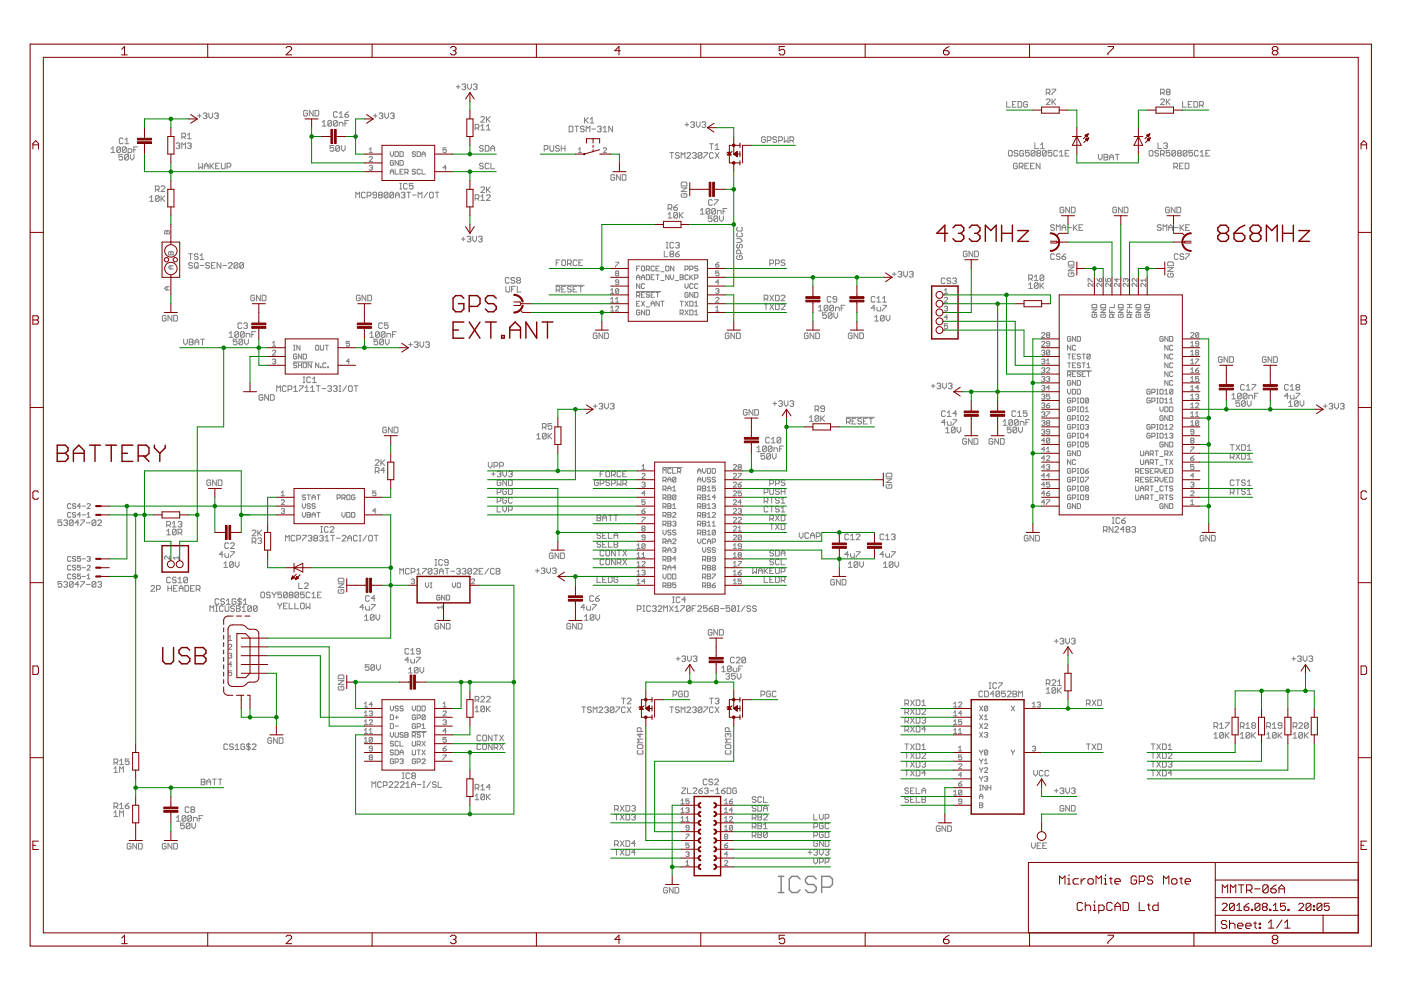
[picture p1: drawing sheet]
<svg xmlns="http://www.w3.org/2000/svg" width="420mm" height="297mm" viewBox="0 0 420 297" stroke-linecap="round" stroke-linejoin="round" font-family="sans-serif">
<g fill="none" stroke="#808080" stroke-width=".3">
<path d="M59.2 34.7h1.2M59.8 34.2v1.1M60.9 34.2l.3-.3h.6l.3 .3-.3 .5M61.5 34.7h.3M61.8 34.7l.3 .3-.3 .6h-.6l-.3-.3M62.6 33.9v1.1l.6 .6 .6-.6v-1.1M64.3 34.2l.3-.3h.6l.3 .3-.3 .5M64.9 34.7h.3M65.2 34.7l.3 .3-.3 .6h-.6l-.3-.3M92.2 33.4l-.3-.3h-.6l-.2 .3v1.1l.2 .3h.6l.3-.3v-.6h-.6M93.9 33.1v1.7l-1.1-1.7v1.7M94.5 33.1h.8l.3 .3v1.1l-.3 .3h-.8z"/>
<path d="M96.6 36.7l.6-.6v1.7M96.6 37.8h1.1M99.5 36.4v1.1l-.3 .3h-.6l-.3-.3M99.5 36.4l-.3-.3h-.6l-.3 .3v1.1M99.5 36.4l-1.2 1.1M101.2 36.4v1.1l-.3 .3h-.6l-.3-.3M101.2 36.4l-.3-.3h-.6l-.3 .3v1.1M101.2 33.8l-.3-.3h-.6l-.3 .3v1.1l.3 .3h.6l.3-.3M101.2 36.4l-1.2 1.1M101.7 34l.6-.5v1.7M101.7 37.8v-1.1h.9l.2 .3v.8M101.7 35.2h1.1"/>
<path d="M103.4 34.3h.9l.3 .6-.3 .3h-.6l-.3-.3zM103.4 37h.6M104.6 36.1h-1.2v1.7M104.6 33.5l-1.2 .8M112 34.7h1.1M112.5 34.2v1.1M113.7 34.2l.3-.3h.5l.3 .3-.3 .5M114.3 34.7h.2M114.5 34.7l.3 .3-.3 .6h-.5l-.3-.3M115.4 33.9v1.1l.6 .6 .5-.6v-1.1M117.1 34.2l.3-.3h.5l.3 .3-.3 .5M117.6 34.7h.3"/>
<path d="M117.9 34.7l.3 .3-.3 .6h-.5l-.3-.3M136.8 26h1.2M137.4 25.4v1.2M138.5 25.4l.3-.2h.6l.3 .2-.3 .6M139.1 26h.3M139.4 26l.3 .3-.3 .6h-.6l-.3-.3M140.3 25.2v1.1l.5 .6 .6-.6v-1.1M141.9 25.4l.3-.2h.6l.3 .2-.3 .6M142.5 38.4h.8l.3-.3v-.6l-.3-.2h-.8v1.7M142.5 26h.3M142.8 26l.3 .3-.3 .6h-.6l-.3-.3M143.1 38.4l.5 .6"/>
<path d="M144.2 35.2l.3-.3h.5l.3 .3v.3l-1.1 1.1h1.1M144.2 37.8l.6-.5v1.7M144.2 39h1.1M145.9 34.9v1.7M145.9 37.8l.6-.5v1.7M145.9 39h1.1M146.2 35.8l.8 .8M147 34.9l-1.1 1.1M170.7 37.8h.8l.3 .3v1.1l-.3 .3h-.8zM172.4 37.8h1.1M173 37.8v1.7M175.2 38.1l-.3-.3h-.5l-.3 .3 .3 .6h.5l.3 .2-.3 .6h-.5l-.3-.3"/>
<path d="M175.3 35.2v1.7M175.6 36l.8 .9M175.8 39.5v-1.7l.5 .6 .6-.6v1.7M176.4 35.2l-1.1 1.1M177 35.8l.6-.6v1.7M177 36.9h1.1M177.5 38.7h1.1M179.2 38.1l.3-.3h.5l.3 .3-.3 .6M179.7 38.7h.3M180 38.7l.3 .2-.3 .6h-.5l-.3-.3M180.9 39.5h1.1M180.9 38.4l.5-.6v1.7"/>
<path d="M183.7 37.8v1.7l-1.1-1.7v1.7M205.4 37.4h1.1M206 36.8v1.1M207.1 36.8l.3-.3h.6l.3 .3-.3 .6M207.7 37.4h.3M208 37.4l.3 .2-.3 .6h-.6l-.3-.3M208.8 36.5v1.1l.6 .6 .6-.6v-1.1M210.5 36.8l.3-.3h.6l.2 .3-.2 .6M211.1 37.4h.3M211.4 37.4l.2 .2-.2 .6h-.6l-.3-.3M301.9 30.4v1.7h1.1M303.6 31.3h.6"/>
<path d="M304.7 30.4h-1.1v1.7h1.1M305.3 30.4h.9l.2 .3v1.2l-.2 .2h-.9zM308.1 30.7l-.3-.3h-.5l-.3 .3v1.2l.3 .2h.5l.3-.2v-.6h-.5M313.8 27.9h.8l.3-.3v-.6l-.3-.3h-.8v1.7M313.8 29.9l.3-.2h.5l.3 .2v.3l-1.1 1.1h1.1M314.3 27.9l.6 .5M315.5 26.7h1.1v.3l-1.1 1.1v.3M315.5 29.7v1.6M315.8 30.5l.8 .8M316.6 29.7l-1.1 1.1M348.1 29.9l.3-.2h.5l.3 .2v.3l-1.1 1.1h1.1M348.1 27.9h.8l.3-.3v-.6l-.3-.3h-.8v1.7"/>
<path d="M348.6 27.9l.6 .5M349.8 29.7v1.6M350.1 27.6l-.3-.3 .3-.6h.5l.3 .3-.3 .6M350.1 27.6l-.3 .3 .3 .5h.5l.3-.3-.3-.5M350.1 30.5l.8 .8M350.1 27.6h.5M350.9 29.7l-1.1 1.1M354.7 30.4v1.7h1.1M356.4 31.3h.5M357.5 30.4h-1.1v1.7h1.1M358.1 30.4h.8l.3 .3v1.2l-.3 .2h-.8zM359.8 31.6h.8l.3-.3v-.6l-.3-.3h-.8v1.7"/>
<path d="M360.3 31.6l.6 .5M33.3 44.6l.6-.6v1.7M33.3 45.7h1.2M36.2 44.3v1.1l-.3 .3h-.6l-.3-.3M36.2 44.3l-.3-.3h-.6l-.3 .3v1.1M36.2 44.3l-1.2 1.1M36.8 46.3h-1.1v.8l.8-.3 .3 .3v.6l-.3 .3h-.6l-.2-.3M36.9 41.7l-.3-.3h-.5l-.3 .3v1.1l.3 .3h.5l.3-.3M37.5 43.1h1.1M37.5 42l.6-.6v1.7M37.8 44.3v1.1l-.2 .3h-.6l-.3-.3M37.8 44.3l-.2-.3h-.6l-.3 .3v1.1"/>
<path d="M37.8 44.3l-1.1 1.1M38.4 45.7h.9l.3-.3v-.5l-.3-.3h-.9v1.7M38.5 46.5l-.3-.2h-.5l-.3 .2v1.2M38.5 46.5v1.2l-.3 .3h-.5l-.3-.3M38.5 46.5l-1.1 1.2M39.1 46.3v1.1l.5 .6 .6-.6v-1.1M40.1 44.9h.6M41.3 44h-1.2v1.7M44.9 59.2l.6-.5v1.6M46.6 56.9h.9l.2-.3v-.6l-.2-.3h-.9v1.7M47.2 56.9l.5 .5M47.7 58.9v1.2l-.2 .2h-.6l-.3-.2"/>
<path d="M47.7 58.9l-.2-.2h-.6l-.3 .2v1.2M47.7 58.9l-1.1 1.2M48.3 56l.3-.3h.5l.3 .3v.3l-1.1 1.1h1.1M48.3 58.7v1.6M48.6 59.5l.8 .8M49.4 58.7l-1.1 1.1M52.8 43.1l.3-.3h.6l.2 .3-.2 .6M53.4 43.7h.3M53.7 43.7l.2 .3-.2 .5h-.6l-.3-.3M54.5 41h.9l.2-.2v-.6l-.2-.3h-.9v1.7M54.5 44.5v-1.7l.6 .6 .5-.6v1.7M55.1 41l.5 .6"/>
<path d="M56.2 43.1l.3-.3h.6l.2 .3-.2 .6M56.2 40.5l.6-.6v1.7M56.2 41.6h1.1M56.8 43.7h.3M57.1 43.7l.2 .3-.2 .5h-.6l-.3-.3M59.6 48.9v1.7l.6-.6 .5 .6v-1.7M61.3 49.7h1.1M61.3 50.6v-1.1l.5-.6 .6 .6v1.1M63 48.9v1.7M63.3 49.7l.8 .9M64.1 48.9l-1.1 1.1M64.7 49.7h.6"/>
<path d="M65.8 48.9h-1.1v1.7h1.1M66.4 48.9v1.4l.3 .3h.5l.3-.3v-1.4M68.1 50h.8l.3-.3v-.5l-.3-.3h-.8v1.7M100.1 43.6h-1.1v.9l.5-.3 .6 .3v.5l-.3 .3h-.5l-.3-.3M101.8 43.9l-.3-.3h-.5l-.3 .3v1.1M101.8 43.9v1.1l-.3 .3h-.5l-.3-.3M101.8 43.9l-1.1 1.1M102.4 43.6v1.2l.5 .5 .6-.5v-1.2M106.7 59.3v-1.7l.6 .6 .5-.6v1.7M109.5 57.9l-.2-.3h-.6l-.3 .3v1.1l.3 .3h.6l.2-.3M110.1 58.7h.9l.2-.2v-.6l-.2-.3h-.9v1.7M110.7 47.2l.3-.3 .7 .3v.2l-1 1h1"/>
<path d="M110.7 49.8l.3-.2h.5l.2 .2-.2 .5M110.7 45.8h1M110.7 44.8l.5-.5v1.5M111.2 50.3h.3M111.5 50.3l.2 .2-.2 .5h-.5l-.3-.2M112.9 58.5h-.8l-.3-.3 .3-.6h.6l.2 .3v1.1l-.2 .3h-.6l-.3-.3M113.8 58.5l-.3-.3 .3-.6h.6l.2 .3-.2 .6M113.8 58.5l-.3 .2 .3 .6h.6l.2-.3-.2-.5M113.8 58.5h.6M116.3 57.9l-.2-.3h-.6l-.3 .3v1.1M116.3 57.9v1.1l-.2 .3h-.6l-.3-.3M116.3 57.9l-1.1 1.1"/>
<path d="M117.1 45.5v.9l.4 .5 .5-.5v-.9M117.1 52.2v-1l.4-.5 .5 .5v1M117.1 51.5h.9M118 48.3l-.2-.2-.7 .2v1l.7 .3 .2-.8h-.5M118 57.9l-.2-.3h-.6l-.3 .3v1.1M118 57.9v1.1l-.2 .3h-.6l-.3-.3M118 57.9l-1.1 1.1M118.5 45.5h.7l.3 .2v1l-.3 .2h-.7zM118.5 50.7v1.5h1M118.6 58.5h1.1M118.6 59.3v-1.1l.6-.6 .5 .6v1.1M119.5 48.1v1.5l-1-1.5v1.5"/>
<path d="M119.9 56.7h.6M119.9 55h.6M120 48.1h.7l.2 .2v1l-.2 .3h-.7zM120 45.5h.7l.2 .2v1l-.2 .2h-.7zM120 51.5h.4M120.2 55v1.7M120.3 57.9l.3-.3h.6l.2 .3-.2 .6M120.9 58.5h.3M120.9 50.7h-.9v1.5h.9M121.2 58.5l.2 .2-.2 .6h-.6l-.3-.3M121.4 51.7h.7l.3-.2v-.5l-.3-.3h-.7v1.5M121.9 51.7l.5 .5"/>
<path d="M122 57.6h1.1M122.2 55.2l-.3-.2h-.6l-.3 .2v1.2l.3 .3h.6l.3-.3M122.6 57.6v1.7M123.7 58.5h1.1M123.9 55h-1.2v.8l.6-.3 .6 .3v.6l-.3 .3h-.6l-.3-.3M124.6 45.7l-.2-.2-.8 .2 .3 .5h.5l.2 .2-.2 .5h-.5l-.3-.2M124.6 51l-.2-.3h-.5l-.3 .3 .3 .5h.5l.2 .2-.2 .5h-.5l-.3-.3M125.1 45.5h.7l.3 .2v1l-.3 .2h-.7zM125.4 59.3v-1.7l.6 .6 .5-.6v1.7M126.1 51l-.3-.3h-.5l-.2 .3v.9l.2 .3h.5l.3-.3M126.6 46.2h.9M126.6 46.9v-.9l.4-.5 .5 .5v.9"/>
<path d="M126.6 50.7v1.5h.9M128.2 57.6l-1.1 1.7M129.1 57.6h.6l.2 .3v1.1l-.2 .3h-.6l-.3-.3v-1.1zM130.5 57.6h1.1M131.1 57.6v1.7M133.8 44.3h-.9v.7l.4-.2 .5 .2-.2 .8h-.5l-.2-.3M133.8 50.3h-.9l.7-.7v1.4M142.5 59.5h.8l.3-.3v-.5l-.3-.3h-.8v1.7M143.1 59.5l.5 .6M144.2 56.3l.3-.3h.5l.3 .3v.3l-1.1 1.1h1.1M144.2 58.9l.6-.5v1.7M144.9 49.2l-.2-.3h-.6l-.3 .3 .3 .5h.6l.2 .3-.2 .6h-.6l-.3-.3"/>
<path d="M144.9 43.9l-.2-.3h-.6l-.3 .6 .3 .3h.6l.2 .5-.2 .3h-.6l-.3-.3M145.5 43.6h.9l.2 .3v1.1l-.2 .3h-.9zM145.9 56v1.7M145.9 58.7l.3-.3h.5l.3 .3v.2l-1.1 1.2h1.1M146.2 56.9l.8 .8M146.6 49.2l-.2-.3h-.6l-.3 .3v1.1l.3 .3h.6l.2-.3M147 56l-1.1 1.1M147.2 48.9v1.7h1.1M147.2 45.3v-1.1l.6-.6 .5 .6v1.1M147.2 44.5h1.1M163.2 44.8h.9l.2-.3v-.6l-.2-.3h-.9v1.7M164.9 43.6v1.4l.3 .3h.6l.3-.3v-1.4"/>
<path d="M167.7 43.9l-.2-.3h-.6l-.3 .6 .3 .3h.6l.2 .5-.2 .3h-.6l-.3-.3M168.3 44.5h1.1M168.3 43.6v1.7M169.4 43.6v1.7M173.5 45.8h.9M173.5 44.8l.4-.5v1.5M180.9 44.6l.3-.3h.5l.2 .3-1 1.2h1M184.3 52.6l-.3-.3h-.5l-.3 .3v1.1l.3 .3h.5l.3-.3v-.5h-.5M186 52.3v1.7l-1.1-1.7v1.7M186.6 52.3h.9l.2 .3v1.1l-.2 .3h-.9zM200.9 45.7h1.1M201.4 45.7v1.7"/>
<path d="M203.7 46l-.3-.3h-.5l-.3 .3 .3 .6h.5l.3 .3-.3 .5h-.5l-.3-.2M204.3 47.4v-1.7l.6 .6 .5-.6v1.7M204.3 56.3h1.7l-1.7 1.1h1.7M204.6 58l-.3 .3v.5l.3 .3h1.1l.3-.3v-.5l-.3-.3h-.6v.6M204.6 54.6h1.1l.3 .3v.8h-1.7v-.8zM206 46l.3-.3h.5l.3 .3v.3l-1.1 1.1h1.1M207.7 46l.3-.3h.5l.3 .3-.3 .6M208.2 46.6h.3M208.5 46.6l.3 .3-.3 .5h-.5l-.3-.2M210.5 46l-.3-.3h-.5l-.3 .3v1.2M210.5 46v1.2l-.3 .2h-.5l-.3-.2M210.5 46l-1.1 1.2"/>
<path d="M211.1 45.7h1.1v.3l-1.1 1.2v.2M212.8 43.1h1.1M213.3 43.1v1.7M213.9 46l-.3-.3h-.5l-.3 .3v1.2l.3 .2h.5l.3-.2M214.2 59.9h1.1v.2l-1.1 1.2v.2M214.5 43.7l.6-.6v1.7M214.5 45.7l1.1 1.7M214.5 44.8h1.1M215.6 45.7l-1.1 1.7M229.5 41.3l-.2-.3h-.6l-.3 .3v1.1l.3 .3h.6l.2-.3v-.6h-.5M230.1 42.1h.8l.3-.3v-.5l-.3-.3h-.8v1.7M232.9 41.3l-.3-.3h-.5l-.3 .3 .3 .5h.5l.3 .3-.3 .6h-.5l-.3-.3"/>
<path d="M233.5 42.1h.9l.2-.3v-.5l-.2-.3h-.9v1.7M235.2 41v1.7l.6-.6 .5 .6v-1.7M236.9 42.1h.8l.3-.3v-.5l-.3-.3h-.8v1.7M237.5 42.1l.5 .6M302.4 45.4l.3-.3h.6l.3 .3v1.1l-.3 .3h-.6l-.3-.3zM305.1 49.2l-.3-.3h-.6l-.2 .3v1.1l.2 .3h.6l.3-.3v-.6h-.6M305.3 45.4l-.3-.3h-.6l-.3 .3 .3 .5h.6l.3 .3-.3 .6h-.6l-.3-.3M305.7 50h.8l.3-.3v-.5l-.3-.3h-.8v1.7M306.2 50l.6 .6M307 45.4l-.3-.3h-.6l-.3 .3v1.1l.3 .3h.6l.3-.3v-.6h-.6M307.4 49.7h.5M308.5 48.9h-1.1v1.7h1.1"/>
<path d="M308.7 45.1h-1.2v.8l.6-.3 .6 .3v.6l-.3 .3h-.6l-.3-.3M309.1 49.7h.5M310.2 48.9h-1.1v1.7h1.1M310.3 42.8v1.7h1.2M310.4 45.4l-.3-.3h-.6l-.3 .3v1.1M310.4 45.4v1.1l-.3 .3h-.6l-.3-.3M310.4 45.4l-1.2 1.1M311.2 45.9l-.3-.3 .3-.5h.6l.3 .3-.3 .5M311.2 45.9l-.3 .3 .3 .6h.6l.3-.3-.3-.6M311.2 45.9h.6M311.9 48.9v1.7l-1.1-1.7v1.7M312.1 43.4l.5-.6v1.7"/>
<path d="M312.1 44.5h1.1M313.8 45.4l-.3-.3h-.6l-.3 .3v1.1M313.8 45.4v1.1l-.3 .3h-.6l-.3-.3M313.8 45.4l-1.2 1.1M315.5 45.1h-1.2v.8l.9-.3 .3 .3v.6l-.3 .3h-.6l-.3-.3M317.2 45.4l-.3-.3h-.6l-.3 .3v1.1l.3 .3h.6l.3-.3M317.7 46.8h1.2M317.7 45.6l.6-.5v1.7M319.4 45.9h.6M320.6 45.1h-1.2v1.7h1.2M329.4 46.3v1.1l.6 .6 .5-.6v-1.1M331.1 46.3h.8l.3 .2-.3 .6 .3 .6-.3 .3h-.8z"/>
<path d="M331.1 47.1h.8M332.8 47.1h1.1M332.8 48v-1.2l.6-.5 .5 .5v1.2M334.5 46.3h1.1M335.1 46.3v1.7M344.6 45.4l.3-.3h.6l.3 .3v1.1l-.3 .3h-.6l-.3-.3zM347.3 42.8v1.7h1.1M347.5 45.4l-.3-.3h-.6l-.2 .5 .2 .3h.6l.3 .6-.3 .3h-.6l-.2-.3M348 46.2h.9l.3-.3v-.5l-.3-.3h-.9v1.7M348.6 46.2l.6 .6M349 43.1l.2-.3h.6l.3 .3-.3 .6M349.5 43.7h.3"/>
<path d="M349.8 43.7l.3 .3-.3 .5h-.6l-.2-.3M350.9 45.1h-1.2v.8l.6-.3 .6 .3v.6l-.3 .3h-.6l-.3-.3M352 50h.9l.2-.3v-.5l-.2-.3h-.9v1.7M352.6 45.4l-.3-.3h-.6l-.2 .3v1.1M352.6 45.4v1.1l-.3 .3h-.6l-.2-.3M352.6 45.4l-1.1 1.1M352.6 50l.5 .6M353.4 45.9l-.3-.3 .3-.5h.6l.3 .3-.3 .5M353.4 45.9l-.3 .3 .3 .6h.6l.3-.3-.3-.6M353.4 45.9h.6M353.7 49.7h.6M354.9 48.9h-1.2v1.7h1.2"/>
<path d="M355.4 48.9h.9l.3 .3v1.1l-.3 .3h-.9zM356 45.4l-.3-.3h-.6l-.3 .3v1.1M356 45.4v1.1l-.3 .3h-.6l-.3-.3M356 45.4l-1.2 1.1M357.7 45.1h-1.1v.8l.8-.3 .3 .3v.6l-.3 .3h-.6l-.2-.3M359.4 45.4l-.3-.3h-.6l-.3 .3v1.1l.3 .3h.6l.3-.3M359.9 46.8h1.2M359.9 45.6l.6-.5v1.7M361.6 45.9h.6M362.8 45.1h-1.2v1.7h1.2M44.9 60.3h1.1M49.4 69.3l.2-.2 .5 .2 .5-.2 .2 .2v.8h-1.4z"/>
<path d="M50.1 69.3v.8M50.5 75.6l.3-.2 .4 .2 .5-.2 .3 .2v.8h-1.5zM51.2 75.6v.8M51.2 79.7v.9M52 79.7h-1l-.5 .4 .5 .5h1M56.6 76.1h1.1M57.1 76.1v1.7M57.7 79l-.3-.3h-.5l-.3 .6 .3 .3h.5l.3 .5-.3 .3h-.5l-.3-.3M58.3 79l.3-.3h.5l.3 .3v1.1l-.3 .3h-.5l-.3-.3zM58.9 79.8l.5 .6M59.4 76.3l-.3-.2h-.5l-.3 .2 .3 .6h.5l.3 .3v.3l-.3 .3h-.5l-.3-.3M60 79.6h1.1"/>
<path d="M60 77.8h1.1M60 76.6l.6-.5v1.7M62.8 79l-.3-.3h-.5l-.3 .3 .3 .6h.5l.3 .2-.3 .6h-.5l-.3-.3M63.4 79.6h.6M64.5 78.7h-1.1v1.7h1.1M66.2 78.7v1.7l-1.1-1.7v1.7M66.8 79.6h1.1M68.5 79l.3-.3h.5l.3 .3v.3l-1.1 1.1h1.1M71.3 79l-.3-.3h-.5l-.3 .3v1.1M71.3 79v1.1l-.3 .3h-.5l-.3-.3M71.3 79l-1.1 1.1M73 79l-.3-.3h-.5l-.3 .3v1.1"/>
<path d="M73 79v1.1l-.3 .3h-.5l-.3-.3M73 79l-1.1 1.1M138.4 71.6h1.1M138.9 71.1v1.1M140.1 71.1l.3-.3h.5l.3 .3-.3 .5M140.6 71.6h.3M140.9 71.6l.3 .3-.3 .6h-.5l-.3-.3M141.8 70.8v1.1l.5 .6 .6-.6v-1.1M143.5 71.1l.2-.3h.6l.3 .3-.3 .5M144 71.6h.3M144.2 60.1h1.1M144.3 71.6l.3 .3-.3 .6h-.6l-.2-.3"/>
<path d="M166.8 78.8h.6M167.9 77.9h-1.1v1.7M168.5 78.2l.3-.3h.5l.3 .3v1.1l-.3 .3h-.5l-.3-.3zM170.2 79h.8l.3-.2v-.6l-.3-.3h-.8v1.7M170.8 79l.5 .6M173 78.2l-.3-.3h-.5l-.3 .3v1.1l.3 .3h.5l.3-.3M173.6 78.8h.6M174.7 77.9h-1.1v1.7h1.1M184.6 78.6h.9l-.9 1.5M191.9 79.8h-1v1.4M192.4 80l.2-.2 .7 .2v1l-.2 .2-.7-.2zM196.2 80l-.2-.2-.7 .2v1l.2 .2 .7-.2"/>
<path d="M197.7 79.8h-1v1.4h1M199.2 75.3v1.7h1.1M199.6 80l.3-.2 .7 .2v1l-.2 .2-.8-.2zM199.8 74.3h.5M199.8 72.6h.5M200.1 72.6v1.7M200.4 64.2l.5-.5v1.7M200.4 62.5h.8l.3-.3v-.6l-.3-.3h-.8v1.7M200.4 65.4h1.1M200.9 62.5l.6 .5M201.2 76.1l-.3 .3 .3 .6h.6l.2-.3-.2-.6M201.2 76.1l-.3-.3 .3-.5h.6l.2 .3-.2 .5"/>
<path d="M201.2 76.1h.6M202 72.9l-.2-.3h-.6l-.3 .3v1.2l.3 .2h.6l.2-.2M202.1 62.2h.8l.3 .5-.3 .3h-.6l-.2-.3zM202.1 79.8v1.4l-1-1.4v1.4M202.6 76.1h.9l.2 .6-.2 .3h-.6l-.3-.3zM202.6 72.9l.3-.3h.6l.2 .3-.2 .6M203.2 64l-.3-.3h-.6l-.2 .3v1.1M203.2 64v1.1l-.3 .3h-.6l-.2-.3M203.2 64l-1.1 1.1M203.2 73.5h.3M203.2 61.3l-1.1 .9M203.5 73.5l.2 .3-.2 .5h-.6l-.3-.2"/>
<path d="M203.7 75.3l-1.1 .8M203.8 63.7v1.7M204 64.5l.9 .9M204.9 63.7l-1.1 1.1M209.3 80l-.2-.2-.8 .2 .3 .5h.5l.2 .2-.2 .5-.8-.2M210.1 63.1l.5-.6v1.7M210.1 64.2h1.1M212.9 62.8v1.1l-.3 .3h-.6l-.2-.3M212.9 62.8l-.3-.3h-.6l-.2 .3v1.1M212.9 62.8l-1.1 1.1M213.5 64.7h-1.1v.9l.6-.3 .5 .3v.5l-.2 .3h-.6l-.3-.3M213.6 60.1l-.2-.2h-.6l-.3 .2v1.2l.3 .2h.6l.2-.2"/>
<path d="M214.6 62.8v1.1l-.3 .3h-.6l-.3-.3M214.6 62.8l-.3-.3h-.6l-.3 .3v1.1M214.6 62.8l-1.2 1.1M214.6 79.3h.8l.2 .5-.2 .3h-.5l-.3-.3zM215.2 64.2v-1.1h.8l.3 .2v.9M215.2 65l-.3-.3h-.5l-.3 .3v1.1M215.2 65v1.1l-.3 .3h-.5l-.3-.3M215.2 65l-1.1 1.1M215.6 78.6l-1 .7M215.8 64.7v1.1l.6 .6 .5-.6v-1.1M216.9 63.3h.5M218 62.5h-1.1v1.7"/>
<path d="M220.9 71.5h1.2l.5 .6-.5 .6h-1.2M221.2 73.2l-.3 .3v.6l.6 .3 .3-.3v-.6l.5-.3 .3 .3v.6l-.3 .3M221.2 69.8l-.3 .3v.6l.3 .3h1.1l.3-.3v-.6l-.3-.3M221.2 68.1l-.3 .3v.6l.3 .3h1.1l.3-.3v-.6l-.3-.3M221.2 76.6l-.3 .3v.6l.3 .3h1.1l.3-.3v-.6l-.3-.3h-.5v.6M222.1 76.1v-.9l-.3-.3h-.6l-.3 .3v.9h1.7M230.9 79h.8l.3-.2v-.6l-.3-.3h-.8v1.7M232.6 79h.8l.3-.2v-.6l-.3-.3h-.8v1.7M235.4 78.2l-.3-.3h-.6l-.2 .6 .2 .3h.6l.3 .5-.3 .3h-.6l-.2-.3M290 75.6l-.2-.3h-.6l-.3 .3v1.1l.3 .3h.6l.2-.3v-.6h-.5M291.7 75.3v1.7l-1.1-1.7v1.7M292.3 75.3h.8l.3 .3v1.1l-.3 .3h-.8z"/>
<path d="M316.2 76.3l-.3-.2h-.5l-.3 .2v1.2l.3 .3h.5l.3-.3M316.2 67.6l-.3-.2h-.5l-.3 .2 .3 .6h.5l.3 .3-.3 .6h-.5l-.3-.3M316.8 69.1v-1.7l.6 .5 .5-.5v1.7M317.9 76.3l-.3-.2h-.5l-.3 .2 .3 .6h.5l.3 .3v.3l-.3 .3h-.5l-.3-.3M318.5 69.1v-1.2l.6-.5 .5 .5v1.2M318.5 76.9h.8l.3 .6-.3 .3h-.5l-.3-.3zM318.5 68.2h1.1M319 62.4l-.3-.3h-.5l-.3 .3v1.1l.3 .3h.5l.3-.3v-.6h-.5M319.6 76.1l-1.1 .8M320.2 68.2h1.1M320.4 78.6l.3-.3h1.1l.3 .3v.9h-1.7zM320.7 62.1v1.7l-1.1-1.7v1.7"/>
<path d="M321.3 62.1h.9l.2 .3v1.1l-.2 .3h-.9zM321.9 67.4v1.7M322.2 68.2l.8 .9M323 67.4l-1.1 1.1M323.6 68.2h.6M324.7 67.4h-1.1v1.7h1.1M334.9 62.4l-.3-.3h-.6l-.3 .3v1.1l.3 .3h.6l.3-.3v-.6h-.6M336.6 62.1v1.7l-1.2-1.7v1.7M337.1 62.1h.9l.3 .3v1.1l-.3 .3h-.9zM348.2 67.6l-.3-.2h-.5l-.3 .2 .3 .6h.5l.3 .3-.3 .6h-.5l-.3-.3M348.8 69.1v-1.7l.6 .5 .5-.5v1.7M350.5 78.5h1.1l.3 .3v.8h-1.7v-.8z"/>
<path d="M350.5 68.2h1.1M350.5 69.1v-1.2l.6-.5 .5 .5v1.2M350.7 62.4l-.3-.3h-.6l-.2 .3v1.1l.2 .3h.6l.3-.3v-.6h-.6M352.2 68.2h1.1M352.4 62.1v1.7l-1.1-1.7v1.7M353 62.1h.8l.3 .3v1.1l-.3 .3h-.8zM353.3 76.3l-.3-.2h-.5l-.3 .2v1.2l.3 .3h.5l.3-.3M353.9 67.4v1.7M354.2 68.2l.8 .9M355 76.3l-.2-.2h-.6l-.3 .2 .3 .6h.6l.2 .3-.2 .6h-.6l-.3-.3M355 67.4l-1.1 1.1M355.6 76.1h1.1v.2l-1.1 1.2v.3"/>
<path d="M355.6 68.2h.6M356.7 67.4h-1.1v1.7h1.1M49.8 94.8l-.3-.3h-.5l-.3 .3v1.1l.3 .3h.5l.3-.3v-.5h-.5M50.1 86v.9M50.8 86h-1l-.4 .4 .4 .5h1M51.5 94.5v1.7l-1.1-1.7v1.7M52.1 94.5h.8l.3 .3v1.1l-.3 .3h-.8zM68.7 100l.6-.6v1.7M71.6 99.7v1.1l-.3 .3h-.6l-.3-.3M71.6 99.7l-.3-.3h-.6l-.3 .3v1.1M71.6 99.7l-1.2 1.1M72.5 97l-.3-.2h-.6l-.2 .2v1.2l.2 .3h.6l.3-.3"/>
<path d="M73.1 97l.2-.2h.6l.3 .2-.3 .6M73.3 99.7v1.1l-.3 .3h-.6l-.3-.3M73.3 99.7l-.3-.3h-.6l-.3 .3v1.1M73.3 99.7l-1.2 1.1M73.6 97.6h.3M73.9 97.6l.3 .3-.3 .6h-.6l-.2-.3M76.4 88.8l-.3-.3h-.6l-.3 .3v1.1l.3 .2h.6l.3-.2v-.6h-.6M76.7 99.4h-1.2v1.7M78.1 88.5v1.6l-1.2-1.6v1.6M78.6 88.5h.9l.3 .3v1.1l-.3 .2h-.9zM108 88.8l-.3-.3h-.5l-.3 .3v1.1l.3 .2h.5l.3-.2v-.6h-.5M109.7 88.5v1.6l-1.1-1.6v1.6"/>
<path d="M110.3 88.5h.8l.3 .3v1.1l-.3 .2h-.8zM110.9 100l.6-.6v1.7M113.8 99.7v1.1l-.3 .3h-.6l-.3-.3M113.8 99.7l-.3-.3h-.6l-.3 .3v1.1M113.8 99.7l-1.2 1.1M114.7 97l-.3-.2h-.5l-.3 .2v1.2l.3 .3h.5l.3-.3M115.5 99.7v1.1l-.3 .3h-.6l-.3-.3M115.5 99.7l-.3-.3h-.6l-.3 .3v1.1M115.5 99.7l-1.2 1.1M116.4 96.8h-1.1v.8l.5-.3 .6 .3v.6l-.3 .3h-.6l-.2-.3M118.9 99.4h-1.2v1.7M151.7 85.8v1.4l.3 .3h.6l.3-.3v-1.4"/>
<path d="M152.7 83.5l-.3-.3h-.6l-.2 .3v1.1l.2 .3h.6l.3-.3M153.4 86.7h.6M154.4 83.5l-.3-.3h-.6l-.3 .6 .3 .2h.6l.3 .6-.3 .3h-.6l-.3-.3M154.6 85.8h-1.2v1.7M155.1 85.8v1.7h1.2M155.2 84h.6M155.2 84l-.2 .3 .2 .6h.6l.3-.3-.3-.6M155.2 84l-.2-.2 .2-.6h.6l.3 .3-.3 .5M166.7 85.5h8.5M166.8 87h.8l.3-.3v-.6l-.3-.3h-.8v1.7M167.4 87l.5 .5M168.5 86.7h.6"/>
<path d="M169.6 85.8h-1.1v1.7h1.1M171.3 86.1l-.3-.3h-.5l-.3 .3 .3 .6h.5l.3 .3-.3 .5h-.5l-.3-.3M171.9 86.7h.6M173 85.8h-1.1v1.7h1.1M173.6 85.8h1.1M174.2 85.8v1.7M180.8 99.8v1.7l-1.2-1.7v1.7M181.3 99.8h.9l.3 .3v1.1l-.3 .3h-.9zM183.1 87l.5-.5v1.4M183.1 93.2h1M183.1 90.6h1M183.1 87.9h1"/>
<path d="M183.1 89.6l.5-.5v1.5M183.1 92.3l.5-.5v1.4M184.6 92l.2-.2 .7 .2v.3l-.9 .9h.9M184.6 90.6h.9M184.6 89.6l.5-.5v1.5M184.8 82l-.2-.3 .2-.5 .7 .3-.2 .5M184.8 82h.5M184.8 82l-.2 .2 .2 .5 .7-.3-.2-.4M185.5 86.7l-.2-.2-.7 .2v1M185.5 86.7v1l-.2 .2-.7-.2M185.5 84.6h-.7l-.2-.3 .2-.4h.5l.2 .2v1l-.2 .2h-.5l-.2-.2M185.5 86.7l-.9 1"/>
<path d="M190.8 87.4h7.3M190.9 88.6h.7l.3-.2v-.5l-.3-.2h-.7v1.4M190.9 83.1h1M190.9 80.5h.5M190.9 83.8v-.9l.5-.5 .5 .5v.9M190.9 91h.5M191.4 88.6l.5 .5M191.9 93.2l-.3-.3-.7 .3v.9l.2 .3 .8-.3v-.4h-.5M191.9 90.3h-1v1.5h1M191.9 85v1.5l-1-1.5v1.5M192.4 88.4h.4M192.4 83.1h.9"/>
<path d="M192.4 83.8v-.9l.4-.5 .5 .5v.9M192.4 90.3l.9 1.5M193.3 85.3l-.2-.3-.7 .3v.9l.2 .3h.5l.2-.3M193.3 87.7h-.9v1.4h.9M193.3 92.9v1.5l-.9-1.5v1.5M193.3 90.3l-.9 1.5M193.8 82.4h.7l.3 .2v1l-.3 .2h-.7zM193.8 92.9h.7l.3 .3v.9l-.3 .3h-.7zM193.8 80.7h.7l.3-.2-.3-.7h-.7v1.4M193.8 92h1M194.3 80.7l.5 .5M194.8 87.9l-.3-.2-.7 .2 .3 .5 .7 .2-.3 .5-.7-.2"/>
<path d="M195.3 88.4h.4M195.3 83.1h.4M195.3 91.8v-1l.4-.5 .5 .5v1M195.3 91h.9M196.2 87.7h-.9v1.4h.9M196.2 82.4h-.9v1.4h.9M196.7 87.7h1M196.7 82.4h1M196.7 80.5h.5M197.2 82.4v1.4M197.2 87.7v1.4M197.7 90.3v1.5l-1-1.5v1.5"/>
<path d="M198.2 90.3h1M198.2 84.1h1M198.2 81.4h1M198.7 90.3v1.5M200.6 82.4v1.4l-1-1.4v1.4M201 82.4v1l.5 .4 .5-.4v-1M202.5 84.1h1M204 82.4h.7l.2 .2-.2 .5 .2 .5-.2 .2h-.7zM204 93.9h.7l.2-.2-.2-.8h-.7v1.5M204 90.3h.9M204 83.1h.7M204.4 93.9l.5 .5"/>
<path d="M204.4 90.3v1.5M205.4 80.7h.7l.3-.2-.3-.7h-.7v1.4M205.4 85v1l.5 .5 .5-.5v-1M205.4 92.9l1 1.5M205.4 90.3l1 1.5M206.4 82.6l-.3-.2h-.4l-.3 .2v1l.3 .2 .7-.2M206.4 87.9l-.3-.2-.7 .2v1l.7 .2 .3-.7h-.5M206.4 92.9l-1 1.5M206.4 90.3l-1 1.5M206.9 92.9h.7l.2 .3v.9l-.2 .3h-.7zM206.9 80.7h.7l.2-.7-.2-.2h-.7v1.4M206.9 82.4v1.4"/>
<path d="M206.9 90.3h.7l.2 .3v.9l-.2 .3h-.7zM207.1 83.1l.7 .7M207.8 85.3l-.2-.3-.7 .3v.9l.2 .3h.5l.2-.3M207.8 87.7v1.4l-.9-1.4v1.4M207.8 82.4l-.9 1M208.3 93.4l.5-.5v1.5M208.3 90.8l.5-.5v1.5M208.3 94.4h1M208.3 91.8h1M208.3 87.7h.8l.2 .2v1l-.2 .2h-.8zM208.3 83.4h.8l.2-.3-.2-.7h-.8v1.4M209.3 85.3l-.2-.3-.8 .3v.9l.3 .3h.5l.2-.3"/>
<path d="M214.6 92.3l.5-.5v1.4M214.6 93.2h1M214.6 89.4l.3-.3h.5l.2 .3-1 1.2h1M214.6 86.7l.8-.2 .2 .2-.2 .5M215.1 87.2h.3M215.4 87.2l.2 .3-.2 .4-.8-.2M215.6 81.2h-1v.8l.5-.3 .5 .3-.2 .7-.8-.3M215.6 84.6h-1l.8-.7v1.4M220.3 99.8v1.7l-1.1-1.7v1.7M220.9 99.8h.8l.3 .3v1.1l-.3 .3h-.8zM229.2 89.6h.8l.3-.3v-.5l-.3-.3h-.8v1.6M229.2 91.1h1.1"/>
<path d="M229.7 91.1v1.7M229.7 89.6l.6 .5M230.9 91.1l1.1 1.7M230.9 88.5l1.1 1.6M232 91.1l-1.1 1.7M232 88.5l-1.1 1.6M232.6 88.5h.8l.3 .3v1.1l-.3 .2h-.8zM232.6 91.1h.8l.3 .3v1.1l-.3 .3h-.8zM234.3 88.8l.2-.3h.6l.3 .3v.2l-1.1 1.1h1.1M234.3 91.4l.2-.3h.6l.3 .3v.3l-1.1 1.1h1.1M244.1 99.8v1.7l-1.1-1.7v1.7M244.6 99.8h.9l.3 .3v1.1l-.3 .3h-.9z"/>
<path d="M245.5 92.1l.5-.6v1.7M245.5 93.2h1.1M247.8 93.7h-1.1v.9l.5-.3 .6 .3v.5l-.3 .3h-.5l-.3-.3M248.3 91.8v1.1l-.3 .3h-.6l-.2-.3M248.3 91.8l-.3-.3h-.6l-.2 .3v1.1M248.3 91.8l-1.1 1.1M249.2 89.2l-.3-.3h-.5l-.3 .3v1.1l.3 .3h.5l.3-.3M249.5 94l-.3-.3h-.5l-.3 .3v1.1M249.5 94v1.1l-.3 .3h-.5l-.3-.3M249.5 94l-1.1 1.1M250 91.8v1.1l-.3 .3h-.5l-.3-.3M250 91.8l-.3-.3h-.5l-.3 .3v1.1"/>
<path d="M250 91.8l-1.1 1.1M250.1 93.7v1.2l.6 .5 .5-.5v-1.2M250.6 93.2v-1.1h.8l.3 .3v.8M250.9 89.7h-.8l-.3-.3 .3-.5h.5l.3 .3v1.1l-.3 .3h-.5l-.3-.3M252.3 92.4h.5M253.4 91.5h-1.1v1.7M257.3 99.8v1.7l-1.2-1.7v1.7M257.8 99.8h.9l.3 .3v1.1l-.3 .3h-.9zM262.3 95.1l.6-.6v1.7M262.3 96.2h1.2M262.4 92.4h-1.1l.8-.9v1.7M262.4 89.2l-.3-.3h-.5l-.3 .3v1.1l.3 .3h.5l.3-.3"/>
<path d="M263 92.1v.8l.3 .3h.8v-1.1M263 90.6h1.1M263 89.4l.5-.5v1.7M264.7 91.5h1.1v.3l-1.1 1.1v.3M264.7 90.6h1.1M264.7 89.4l.6-.5v1.7M265.2 94.8v1.1l-.3 .3h-.6l-.3-.3M265.2 94.8l-.3-.3h-.6l-.3 .3v1.1M265.2 94.8l-1.2 1.1M265.7 94.5v1.2l.6 .5 .6-.5v-1.2M267.6 82.2h1.2M268.2 81.6v1.2"/>
<path d="M269.3 81.6l.3-.3h.6l.2 .3-.2 .6M269.9 82.2h.3M270.2 82.2l.2 .3-.2 .5h-.6l-.3-.2M271 81.3v1.2l.6 .5 .5-.5v-1.2M272.7 81.6l.3-.3h.6l.3 .3-.3 .6M273.3 82.2h.3M273.6 82.2l.3 .3-.3 .5h-.6l-.3-.2M283.2 89.4l.3-.3h.5l.2 .3-1 1.2h1M283.2 92l.8-.2 .2 .2-.2 .5M283.2 87.9h1M283.2 87l.5-.5v1.4M283.4 83.6l-.3-.3h-.5l-.3 .3v1.1l.3 .3h.5l.3-.3"/>
<path d="M283.7 92.5h.3M284 92.5l.2 .3-.2 .4h-.5l-.3-.2M284.2 97h-1v.8l.5-.3 .5 .3-.2 .7h-.5l-.3-.2M284.2 95.1h-1l.8-.7v1.5M285.1 83.6l-.3-.3h-.5l-.3 .3 .3 .6h.5l.3 .3-.3 .5h-.5l-.3-.3M285.7 83.6l.3-.3h.6l.2 .3-.2 .6M286.3 84.2h.3M286.6 84.2l.2 .3-.2 .5h-.6l-.3-.3M308.5 85.3l.6-.5v1.7M308.5 86.5h1.1M308.5 83.6h.9l.2-.3v-.6l-.2-.3h-.9v1.7M309.1 83.6l.5 .5"/>
<path d="M310.2 83l.6-.6v1.7M310.2 84.1h1.1M311.3 85v1.2l-.3 .3h-.5l-.3-.3M311.3 85l-.3-.2h-.5l-.3 .2v1.2M311.3 85l-1.1 1.2M311.9 84.8v1.7M312.2 85.6l.8 .9M312.4 99.9l.2-.2 .8 .2v.3l-1 .9h1M313 82.7l-.2-.3h-.6l-.3 .3v1.1M313 82.7v1.1l-.2 .3h-.6l-.3-.3M313 84.8l-1.1 1.1M313 82.7l-1.1 1.1"/>
<path d="M320.4 80h1.7l-1.7 1.2h1.7M320.7 81.7l-.3 .3v.6l.3 .3h1.1l.3-.3v-.6l-.3-.3h-.6v.6M326.3 84.4v-.9l1.5 .9M327.5 92.7h1.4l-1.4 1h1.4M327.5 91.5l.2-.3h1l.2 .3v.7h-1.4zM327.7 94.1l-.2 .3 .2 .7h1l.2-.2-.2-.8h-.5v.5M327.8 84.9v1l-1-1-.5 .3 .3 .7M329 83.5l.7 .9M329.7 83.7l.5-.2 .2 .2v.5l-.7 .2zM330.1 92.7h1.5l-1.5 1h1.5M330.1 91.5l.3-.3h.9l.3 .3v.7h-1.5zM330.4 94.1l-.3 .3v.5l.3 .2h.9l.3-.2v-.5l-.3-.3h-.5v.5"/>
<path d="M330.4 84.9v1l-1.2-1-.2 .3v.5l.2 .2M331.6 83.5v.9h.7l-.2-.4 .2-.5 .8 .2v.5l-.3 .2M332.8 92.7v1h1.4M333.1 84.9v1l-1-1-.5 .3 .2 .7M333.5 93.2v.5M333.7 95.1v-.7l-.2-.3h-.5l-.2 .3v.7h1.4M334.2 91.2v1h-1.4M334.2 94.1l-.5 .5M335 83.5v.9l-.8-.7h1.5M335.4 91.5l.2-.3h1l.2 .3v.7h-1.4zM335.4 92.7h1.4l-1.4 1h1.4M335.6 94.1l-.2 .3v.5l.2 .2h1l.2-.2-.2-.8h-.5v.5"/>
<path d="M335.7 84.9v1l-1-1-.5 .3 .3 .7M337.6 83.7l-.2-.2-.5 .2v.5l.2 .2M337.6 83.7l.2-.2 .5 .2v.5l-.2 .2M337.6 83.7v.3M338 92.7v1h1.5M338 92.2h1.5M338 91.2h1.5M338.3 84.9v1l-1.2-1-.2 .3v.5l.2 .2M338.8 91.2v1M338.8 93.2v.5M339 95.1v-.7l-.2-.3h-.5l-.3 .3v.7h1.5M339.5 94.1l-.5 .5"/>
<path d="M340.7 92.7h1.4l-1.4 1h1.4M340.9 91.2h1l.2 .3v.7h-1.4v-.7zM340.9 94.1l-.2 .3 .2 .7h1l.2-.2-.2-.8h-.5v.5M341 84.9v1l-1-1-.5 .3 .2 .7M341 83.5v.9l-1-.9-.5 .2 .2 .7M343.3 92.7h1.5l-1.5 1h1.5M343.3 91.5l.3-.3h.9l.3 .3v.7h-1.5zM343.6 94.1l-.3 .3v.5l.3 .2h.9l.3-.2v-.5l-.3-.3h-.5v.5M343.6 84.9v1l-1-1-.5 .3v.5l.3 .2M343.6 83.5v.9M343.6 84h-1.5l.5 .4M350.2 80.2h1.7l-1.7 1.1h1.7"/>
<path d="M350.5 81.9l-.3 .3v.6l.3 .2h1.1l.3-.2v-.6l-.3-.3h-.6v.6M357.1 99.9l.2-.2 .8 .2v.3l-1 .9h1M359.5 99.9v1l-.2 .2-.8-.2M359.5 99.9l-.2-.2-.8 .2v1M359.5 99.9l-1 1M55.1 101.7v1.1l.5 .6 .6-.6v-1.1M56.8 101.7h.8l.3 .2-.3 .6 .3 .6-.3 .3h-.8zM56.8 102.5h.8M58.5 102.5h1.1M58.5 103.4v-1.2l.5-.5 .6 .5v1.2M60.2 101.7h1.1M60.7 101.7v1.7"/>
<path d="M68.7 101.1h1.1M71.1 101.7h-1.1v.8l.8-.3 .3 .3v.6l-.3 .3h-.5l-.3-.3M72.8 101.9l-.3-.2h-.6l-.2 .2v1.2M72.8 101.9v1.2l-.3 .3h-.6l-.2-.3M72.8 101.9l-1.1 1.2M73.4 101.7v1.1l.5 .6 .6-.6v-1.1M73.8 101.1v-1.1h.9l.3 .3v.8M75.5 100.3h.6M78.8 118.6l-.3-.3h-.5l-.3 .3v1.1l.3 .3h.5l.3-.3v-.6h-.5M80.5 118.3v1.7l-1.1-1.7v1.7M81.1 118.3h.8l.3 .3v1.1l-.3 .3h-.8zM81.7 102.8l.5-.5v1.5"/>
<path d="M81.7 105.2l.3-.2h.4l.3 .2-1 1.2h1M81.7 103.8h1M81.7 107.8l.7-.2 .3 .2-.3 .5M82.2 108.3h.2M82.4 108.3l.3 .3-.3 .5-.7-.3M83 117.3v-1.7l.5 .6 .6-.6v1.7M85.8 115.9l-.3-.3h-.5l-.3 .3v1.2l.3 .2h.5l.3-.2M86.4 116.8h.8l.3-.3v-.6l-.3-.3h-.8v1.7M88 108.5h5.8M88 104.9h.5M88 103.5h.5M88.1 117.3h1.1"/>
<path d="M88.1 116.2l.5-.6v1.7M88.3 103.5v1.4M89 106.4l-.2-.3-.8 .3v.9l.3 .3h.5l.2-.3v-.5h-.5M89 109l-.2-.2-.8 .2 .3 .5 .7 .2-.2 .5-.8-.2M89.5 108.8v1.4M89.5 109.5h.9M89.8 115.6h1.1v.3l-1.1 1.2v.2M90 103.5v1.4l-1-1.4v1.4M90.4 106.1v1.5l-.9-1.5v1.5M90.4 108.8v1.4M90.9 114.7h.6M90.9 113h.6"/>
<path d="M90.9 106.1h.8l.2 .3v.9l-.2 .3h-.8zM90.9 108.8h.8l.2 .2v1l-.2 .2h-.8zM91.2 113v1.7M91.5 117.3h1.1M91.5 116.2l.5-.6v1.7M93.2 113.3l-.3-.3h-.6l-.3 .3v1.1l.3 .3h.6l.3-.3M93.2 117.3h1.1M93.2 116.2l.5-.6v1.7M93.4 108.8v1.4l-1-1.4v1.4M93.7 114.7h1.1M93.7 113.6l.6-.6v1.7M94.9 115.6h1.1"/>
<path d="M94.9 103.5h.5l.2 .2v1l-.2 .2h-.5l-.3-.2v-1zM95.4 115.6v1.7M95.6 108.8v1.4l-1-1.4v1.4M96.1 103.5v1.2l.2 .2h.5l.2-.2v-1.2M96.1 110h.2v.2h-.2zM96.6 116.5h1.1M97.5 103.5h1M97.8 109l-.3-.2-.7 .2v1l.2 .2 .8-.2M98 103.5v1.4M98.3 115.9l.3-.3h.5l.3 .3-.3 .6M98.3 110h.2v.2h-.2zM98.8 116.5h.3"/>
<path d="M99.1 116.5l.3 .3-.3 .5h-.5l-.3-.2M100 115.9l.3-.3h.5l.3 .3-.3 .6M100.5 116.5h.3M100.8 116.5l.3 .3-.3 .5h-.5l-.3-.2M101.7 115.6h.5M101.7 117.3h.5M102 115.6v1.7M103.9 115.6l-1.1 1.7M104.5 115.9l.3-.3h.5l.3 .3v1.2l-.3 .2h-.5l-.3-.2zM104.8 102.3h-1v.8l.5-.3 .5 .3-.2 .7-.8-.3M104.8 108.3h-1l.8-.7v1.5M106.2 115.6h1.1"/>
<path d="M106.8 115.6v1.7M110.9 101.1h1.2M113.3 101.7h-1.1v.8l.8-.3 .3 .3v.6l-.3 .3h-.6l-.2-.3M115 101.9l-.3-.2h-.5l-.3 .2v1.2M115 101.9v1.2l-.3 .3h-.5l-.3-.3M115 101.9l-1.1 1.2M115.6 101.7v1.1l.5 .6 .6-.6v-1.1M116 101.1v-1.1h.9l.3 .3v.8M117.7 100.3h.6M122.5 103.3h1.2M123.1 102.7v1.2M124.2 102.7l.3-.3h.6l.3 .3-.3 .6"/>
<path d="M124.8 103.3h.3M125.1 103.3l.3 .3-.3 .5h-.6l-.3-.2M125.9 102.4v1.2l.6 .5 .6-.5v-1.2M127.6 102.7l.3-.3h.6l.3 .3-.3 .6M128.2 103.3h.3M128.5 103.3l.3 .3-.3 .5h-.6l-.3-.2M179.1 100.1l-.3-.3h-.6l-.3 .3v1.1l.3 .3h.6l.3-.3v-.6h-.6M218.6 100.1l-.2-.3h-.6l-.3 .3v1.1l.3 .3h.6l.2-.3v-.6h-.5M242.4 100.1l-.3-.3h-.6l-.3 .3v1.1l.3 .3h.6l.3-.3v-.6h-.6M255.5 100.1l-.2-.3h-.6l-.3 .3v1.1l.3 .3h.6l.2-.3v-.6h-.5M279.3 115.7h1.1M279.8 115.1v1.1"/>
<path d="M281 115.1l.3-.2h.5l.3 .2-.3 .6M281.5 115.7h.3M281.8 115.7l.3 .3-.3 .5h-.5l-.3-.3M282.7 114.9v1.1l.6 .5 .5-.5v-1.1M284.4 115.1l.3-.2h.5l.3 .2-.3 .6M284.9 115.7h.3M285.2 115.7l.3 .3-.3 .5h-.5l-.3-.3M312.4 105.2l.2-.2h.5l.3 .2-.3 .5M312.4 102.6l.2-.3h.5l.3 .3-1 1.2h1M312.4 107.8l.7-.2 .3 .2-.3 .5M312.4 110.5l.2-.3h.5l.3 .3-.3 .5M312.4 118.4l.2-.2h.5l.3 .2-.3 .5"/>
<path d="M312.4 113.1l.7-.2 .3 .2-.3 .5M312.4 115.8l.7-.3 .3 .3-.3 .4M312.9 108.3h.2M312.9 118.9h.2M312.9 116.2h.2M312.9 111h.2M312.9 105.7h.2M312.9 113.6h.2M313.1 118.9l.3 .2-.3 .5h-.5l-.2-.2M313.1 105.7l.3 .2-.3 .5h-.5l-.2-.2M313.1 108.3l.3 .3-.3 .5-.7-.3M313.1 116.2l.3 .3-.3 .5-.7-.3"/>
<path d="M313.1 113.6l.3 .3-.3 .4h-.5l-.2-.2M313.1 111l.3 .2-.3 .5h-.5l-.2-.3M313.8 110.5l.3-.3h.5l.2 .3-1 1.2h1M313.8 109.1h1M313.8 113.1l.8-.2 .2 .2-.2 .5M313.8 108.1l.5-.5v1.5M314.1 100.4l-.3 .3 .3 .4 .7-.2-.2-.5M314.1 100.4l-.3-.2 .3-.5 .7 .2-.2 .5M314.1 100.4h.5M314.3 113.6h.3M314.6 113.6l.2 .3-.2 .4h-.5l-.3-.2M314.8 118.2h-1v.7l.5-.3 .5 .3v.5l-.2 .2h-.5l-.3-.2"/>
<path d="M314.8 116.2h-1l.8-.7v1.5M314.8 105.2l-.2-.2h-.5l-.3 .2v1M314.8 103.1h-.7l-.3-.3 .3-.5h.5l.2 .3v.9l-.2 .3-.8-.3M314.8 105.2v1l-.2 .2h-.5l-.3-.2M314.8 105.2l-1 1M320.1 111.1h7.3M320.1 112.4h.8l.2-.3v-.4l-.2-.3h-.8v1.5M320.1 106.1h1M320.1 108.8h1M320.1 116.7v.9l.5 .5 .5-.5v-.9M320.6 106.1v1.5M320.6 108.8v1.4"/>
<path d="M320.6 112.4l.5 .5M321.1 119.5l-.2-.2-.8 .2v1l.3 .3h.5l.2-.3v-.5h-.5M321.1 114.3l-.2-.3-.8 .3v1l.3 .2 .7-.2v-.5h-.5M321.1 101.1l-.2-.2-.8 .2v1l.3 .2 .7-.2v-.5h-.5M321.1 103.5v1.4l-1-1.4v1.4M321.6 106.8h.5M321.6 109.5h.5M321.6 116.7h.7l.3 .2v1l-.3 .2h-.7zM321.6 112.1h.5M322.6 103.7l-.3-.2h-.5l-.2 .2v1l.2 .2h.5l.3-.2M322.6 106.1h-1v1.5h1M322.6 108.8h-1v1.4h1"/>
<path d="M322.6 111.4h-1v1.5h1M322.6 100.9v1.4l-1-1.4v1.4M322.6 114v1.5l-1-1.5v1.5M323.1 119.3h.5M323.1 116.7h.7l.2 .2v1l-.2 .2h-.7zM323.1 114h.7l.2 .3v1l-.2 .2h-.7zM323.1 100.9h.7l.2 .2v1l-.2 .2h-.7zM323.3 119.3v1.5M324 106.4l-.2-.3-.7 .3 .2 .4h.5l.2 .3-.2 .5h-.5l-.2-.3M324 111.7l-.2-.3h-.5l-.2 .5 .7 .2 .2 .5-.2 .3h-.5l-.2-.3M324 109l-.2-.2-.7 .2 .2 .5 .7 .2-.2 .5-.7-.2M324 119.5l.3-.2 .7 .2v1l-.2 .3h-.5l-.3-.3z"/>
<path d="M324.5 106.1h1M324.5 108.8h1M324.5 112.1h.5M325 106.1v1.5M325 108.8v1.4M325.5 111.4h-1v1.5h1M326 110.2h.9M326 111.4h.9M326 109.2l.5-.4v1.4M326.5 119.5v1l-.3 .3h-.5l-.2-.3M326.5 119.5l-.3-.2-.7 .2v1M326.5 111.4v1.5"/>
<path d="M326.5 119.5l-1 1M326.9 106.4l-.2-.3-.7 .3v.9M326.9 106.4v.9l-.2 .3h-.5l-.2-.3M326.9 106.4l-.9 .9M344.9 116.9l-.2-.2h-.5l-.2 .2v1l.7 .2 .2-.7h-.5M344.9 119.5l-.2-.2-.7 .2v1l.2 .3h.5l.2-.8h-.5M345.4 117.6h.8l.2-.2-.2-.7h-.8v1.4M346.9 119.3h.5M346.9 118.1h.5M346.9 116.7h.5M347.1 116.7v1.4M347.1 119.3v1.5"/>
<path d="M347.9 119.5l.2-.2 .7 .2v1l-.2 .3h-.5l-.2-.3zM348.1 116.7h.5l.2 .2v1l-.2 .2-.7-.2v-1zM348.8 101.1l-.2-.2-.7 .2v1l.2 .2 .7-.2v-.5h-.5M349.3 117.2l.5-.5v1.4M349.3 119.8l.5-.5v1.5M349.3 118.1h1M350.3 100.9v1.4l-1-1.4v1.4M350.3 103.5v1.4l-1-1.4v1.4M350.3 106.1v1.5l-1-1.5v1.5M350.3 108.8v1.4l-1-1.4v1.4M350.3 111.4v1.5l-1-1.5v1.5M350.3 114v1.5l-1-1.5v1.5"/>
<path d="M350.8 119.8l.5-.5v1.5M350.8 100.9h.7l.2 .2v1l-.2 .2h-.7zM351.7 103.7l-.2-.2h-.5l-.2 .2v1l.2 .2h.5l.2-.2M351.7 106.4l-.2-.3-.7 .3v.9l.2 .3h.5l.2-.3M351.7 109l-.2-.2-.7 .2v1l.2 .2 .7-.2M351.7 111.7l-.2-.3h-.5l-.2 .3v.9l.2 .3h.5l.2-.3M351.7 114.3l-.2-.3-.7 .3v1l.2 .2 .7-.2M351.7 116.9l-.2-.2h-.5l-.2 .2v1M351.7 116.9v1l-.2 .2-.7-.2M351.7 116.9l-.9 1M357.1 119.6h1M357.1 103.8h1"/>
<path d="M357.1 106.4h1M357.1 109.1h1M357.1 102.8l.5-.5v1.5M357.1 105.5l.5-.5v1.4M357.1 108.1l.5-.5v1.5M357.1 110.7l.5-.5v1.5M357.1 113.4l.5-.5v1.4M357.1 116l.5-.5v1.5M357.1 118.6l.5-.4v1.4M357.1 117h1M357.1 114.3h1M357.1 111.7h1"/>
<path d="M358.5 107.6h1l-1 1.5M358.5 118.4l.3-.2h.5l.2 .2-.2 .5M358.5 111h.8l.2 .4-.2 .3h-.5zM358.8 105.7l-.3-.2 .3-.5h.5l.2 .2-.2 .5M358.8 105.7l-.3 .2 .3 .5h.5l.2-.2-.2-.5M358.8 105.7h.5M359 118.9h.3M359.3 118.9l.2 .2-.2 .5h-.5l-.3-.2M359.5 103.1h-.7l-.3-.3 .3-.5h.5l.2 .3v.9l-.2 .3-.8-.3M359.5 112.9h-1v.7l.5-.2 .5 .2-.2 .7h-.5l-.3-.2M359.5 116.2h-1l.8-.7v1.5M359.5 110.2l-1 .8"/>
<path d="M366.5 107.2l-.3-.3h-.5l-.3 .3v1.1l.3 .3h.5l.3-.3v-.5h-.5M368.2 106.9v1.7l-1.1-1.7v1.7M368.8 106.9h.8l.3 .3v1.1l-.3 .3h-.8zM369.4 118.4l.6-.5v1.7M369.4 119.6h1.2M372.3 118.2v1.1l-.3 .3h-.6l-.3-.3M372.3 118.2l-.3-.3h-.6l-.3 .3v1.1M372.3 118.2l-1.2 1.1M373.2 115.5l-.3-.3h-.5l-.3 .3v1.1l.3 .3h.5l.3-.3M373.8 116.9h1.1M373.8 115.8l.5-.6v1.7M374 118.2v1.1l-.3 .3h-.6l-.3-.3"/>
<path d="M374 118.2l-.3-.3h-.6l-.3 .3v1.1M374 118.2l-1.2 1.1M374.5 119.6v-1.2h.9l.3 .3v.9M375.5 115.2h1.1v.3l-1.1 1.1v.3M376.2 118.7h.6M377.4 117.9h-1.2v1.7M379.7 107.2l-.3-.3h-.5l-.3 .3v1.1l.3 .3h.5l.3-.3v-.5h-.6M381.4 106.9v1.7l-1.1-1.7v1.7M382 106.9h.8l.3 .3v1.1l-.3 .3h-.8zM386.4 118.7h-1.1l.8-.8v1.7M386.4 115.5l-.3-.3h-.5l-.3 .3v1.1l.3 .3h.5l.3-.3M387 118.4v.9l.2 .3h.9v-1.2"/>
<path d="M387 116.9h1.1M387 115.8l.5-.6v1.7M388.7 117.9h1.1v.3l-1.1 1.1v.3M388.9 116.1l-.2 .3 .2 .5h.6l.3-.3-.3-.5M388.9 116.1l-.2-.3 .2-.6h.6l.3 .3-.3 .6M388.9 116.1h.6M112.5 138.1l.3-.3h.6l.3 .3v.2l-1.2 1.2h1.2M114.2 137.8v1.7M114.5 138.6l.9 .9M115.4 137.8l-1.2 1.1M115.9 128.3l-.2-.3h-.6l-.3 .3v1.1l.3 .3h.6l.2-.3v-.5h-.5M117.6 128v1.7l-1.1-1.7v1.7"/>
<path d="M118.2 128h.8l.3 .3v1.1l-.3 .3h-.8zM146.5 138.6v1.1l.5 .6 .6-.6v-1.1M148.2 139.7h.8l.3-.3v-.5l-.3-.3h-.8v1.7M149.9 139.7h.8l.3-.3v-.5l-.3-.3h-.8v1.7M161 130.5l.5-.6v1.7M161 131.6h1.1M162.7 128.1h.8l.3-.3v-.6l-.3-.2h-.8v1.7M163.2 128.1l.6 .6M163.8 130.2v1.1l-.3 .3h-.6l-.2-.3M163.8 130.2l-.3-.3h-.6l-.2 .3v1.1M163.8 130.2l-1.1 1.1M164.4 129.9v1.7"/>
<path d="M164.7 130.7l.8 .9M165.5 127h-1.1v.8l.5-.3 .6 .3v.6l-.3 .3h-.5l-.3-.3M165.5 129.9l-1.1 1.1M177.9 121.8h1.2M178.5 121.2v1.1M179.6 121.2l.3-.3h.6l.3 .3-.3 .6M180.2 121.8h.3M180.5 121.8l.3 .2-.3 .6h-.6l-.3-.3M181.3 120.9v1.1l.6 .6 .6-.6v-1.1M183 121.2l.3-.3h.6l.3 .3-.3 .6M183.6 121.8h.3M183.9 121.8l.3 .2-.3 .6h-.6l-.3-.3"/>
<path d="M192.5 139.7l.5-.4v1.4M219.9 139.5l.3-.2 .7 .2v.2l-1 1h1M221.6 140l-.2 .2 .2 .5h.5l.2-.2-.2-.5M221.6 140l-.2-.3 .2-.4 .7 .2-.2 .5M221.6 140h.5M224.1 123l-.3-.2h-.6l-.3 .2v1.2l.3 .2h.6l.3-.2v-.6h-.6M225.8 122.8v1.6l-1.2-1.6v1.6M226.4 122.8h.8l.3 .2v1.2l-.3 .2h-.8zM227 134.3l.6-.6v1.7M227 135.4h1.1M229.4 136h-1.2v.8l.6-.3 .6 .3v.6l-.3 .2h-.6l-.3-.2M229.8 134v1.1l-.3 .3h-.5l-.3-.3"/>
<path d="M229.8 134l-.3-.3h-.5l-.3 .3v1.1M229.8 134l-1.1 1.1M230.8 131.3l-.3-.2h-.6l-.3 .2v1.2l.3 .3h.6l.3-.3M231.1 136.2l-.3-.2h-.6l-.3 .2v1.2M231.1 136.2v1.2l-.3 .2h-.6l-.3-.2M231.1 136.2l-1.2 1.2M231.3 132.8h1.2M231.3 131.6l.6-.5v1.7M231.5 134v1.1l-.3 .3h-.5l-.3-.3M231.5 134l-.3-.3h-.5l-.3 .3v1.1M231.5 134l-1.1 1.1M231.6 136v1.1l.6 .5 .5-.5v-1.1"/>
<path d="M231.8 121h1.1M232.1 135.4v-1.1h.8l.3 .3v.8M232.4 120.4v1.1M233.5 120.4l.3-.3h.6l.2 .3-.2 .6M233.8 134.6h.6M234.1 121h.3M234.2 131.3l-.3-.2h-.6l-.3 .2v1.2M234.2 131.3v1.2l-.3 .3h-.6l-.3-.3M234.2 131.3l-1.2 1.2M234.4 121l.2 .2-.2 .6h-.6l-.3-.3M234.9 133.7h-1.1v1.7M235.2 120.1v1.1l.6 .6 .5-.6v-1.1"/>
<path d="M236.9 120.4l.3-.3h.5l.3 .3-.3 .6M237.5 121h.2M237.7 121l.3 .2-.3 .6h-.5l-.3-.3M242.7 126.3h1.2M242.7 125.2l.6-.6v1.7M244.4 122.8h.9l.3-.3v-.5l-.3-.3h-.9v1.7M245 122.8l.6 .6M245.6 124.9v1.1l-.3 .3h-.6l-.3-.3M245.6 124.9l-.3-.3h-.6l-.3 .3v1.1M245.6 124.9l-1.2 1.1M246.1 124.6v1.7M246.4 125.5l.9 .8"/>
<path d="M247.3 122.5h-.9l-.3-.3 .3-.5h.6l.3 .3v1.1l-.3 .3h-.6l-.3-.3M247.3 124.6l-1.2 1.1M253.8 125.1h8.5M253.9 126.5h.8l.3-.3v-.5l-.3-.3h-.8v1.7M254.4 126.5l.6 .6M255.5 126.2h.6M256.7 125.4h-1.2v1.7h1.2M258.4 125.7l-.3-.3h-.6l-.3 .3 .3 .5h.6l.3 .3-.3 .6h-.6l-.3-.3M258.9 126.2h.6M260.1 125.4h-1.2v1.7h1.2M260.6 125.4h1.2M261.2 125.4v1.7"/>
<path d="M283.5 123.4l-.3-.3h-.5l-.3 .3v1.2l.3 .2h.5l.3-.2M283.5 126.6h-1.1l.8-.8v1.7M283.6 129.7h1.2M283.6 128.6l.6-.6v1.7M284.1 126.3v.9l.3 .3h.8v-1.2M284.1 124.8h1.1M284.1 123.7l.5-.6v1.7M285.8 125.8h1.1v.3l-1.1 1.1v.3M286.4 128.3l-.2-.3h-.6l-.3 .3v1.1M286.4 128.3v1.1l-.2 .3h-.6l-.3-.3M286.4 128.3l-1.1 1.1M286.9 124h-1.1l.8-.9v1.7"/>
<path d="M287 128v1.2l.6 .5 .5-.5v-1.2M289.9 131.7l-.3-.2h-.6l-.3 .2v1.2l.3 .3h.6l.3-.3v-.6h-.6M291.5 131.5v1.7l-1.1-1.7v1.7M292.1 131.5h.9l.2 .2v1.2l-.2 .3h-.9zM297.8 131.7l-.3-.2h-.6l-.3 .2v1.2l.3 .3h.6l.3-.3v-.6h-.6M299.5 131.5v1.7l-1.2-1.7v1.7M300 131.5h.9l.3 .2v1.2l-.3 .3h-.9zM300.9 126.3l.5-.5v1.7M300.9 127.5h1.1M303.2 128h-1.1v.9l.5-.3 .6 .3v.5l-.3 .3h-.5l-.3-.3M303.7 126.1v1.1l-.3 .3h-.6l-.2-.3M303.7 126.1l-.3-.3h-.6l-.2 .3v1.1"/>
<path d="M303.7 126.1l-1.1 1.1M304.6 123.4l-.3-.3h-.5l-.3 .3v1.2l.3 .2h.5l.3-.2M304.9 128.3l-.3-.3h-.5l-.3 .3v1.1M304.9 128.3v1.1l-.3 .3h-.5l-.3-.3M304.9 128.3l-1.1 1.1M305.2 124.8h1.1M305.2 123.7l.6-.6v1.7M305.4 126.1v1.1l-.3 .3h-.6l-.3-.3M305.4 126.1l-.3-.3h-.6l-.3 .3v1.1M305.4 126.1l-1.2 1.1M305.5 128v1.2l.5 .5 .6-.5v-1.2M306 127.5v-1.2h.8l.3 .3v.9"/>
<path d="M307.7 126.6h.5M308 123.1h-1.1v.9l.8-.3 .3 .3v.6l-.3 .2h-.5l-.3-.2M308.8 125.8h-1.1v1.7M312.4 128.9l.7-.2 .3 .2-.3 .5M312.4 126.3l.7-.2 .3 .2-.3 .5M312.4 123.7l.2-.3h.5l.3 .3-.3 .5M312.4 121l.7-.2 .3 .2-.3 .5M312.9 129.4h.2M312.9 121.5h.2M312.9 124.2h.2M312.9 126.8h.2M313.1 126.8l.3 .2-.3 .5h-.5l-.2-.2"/>
<path d="M313.1 129.4l.3 .3-.3 .5-.7-.3M313.1 124.2l.3 .2-.3 .5-.7-.2M313.1 121.5l.3 .3-.3 .4-.7-.2M313.4 140h-1l.7-.7v1.4M313.4 137.4h-1l.7-.8v1.5M313.4 132.1h-1l.7-.8v1.5M313.4 134.7h-1l.7-.7v1.4M313.8 135.4h1M313.8 134.5l.5-.5v1.4M313.8 139.5l.8-.2 .2 .2-.2 .5M313.8 136.9l.3-.3h.5l.2 .3-1 1.2h1M313.8 123.4h1l-1 1.5"/>
<path d="M313.8 121.5h.8l.2 .5-.7 .2zM314.1 126.8l-.3 .2 .3 .5h.5l.2-.2-.2-.5M314.1 126.8l-.3-.2 .3-.5 .7 .2-.2 .5M314.1 126.8h.5M314.3 140h.3M314.6 140l.2 .2-.2 .5h-.5l-.3-.2M314.8 131.6v.9l-.2 .3h-.5l-.3-.3M314.8 131.6l-.2-.3h-.5l-.3 .3v.9M314.8 129.4h-.7l-.3-.2 .3-.5 .7 .2v1l-.2 .3-.8-.3M314.8 120.8l-1 .7M314.8 131.6l-1 .9M321.1 130.1l-.2-.2h-.5l-.3 .2v1l.3 .2 .7-.2v-.5h-.5"/>
<path d="M321.1 124.8l-.2-.2h-.5l-.3 .2v1l.3 .2h.5l.2-.2v-.5h-.5M321.1 127.5l-.2-.3-.8 .3v.9l.3 .3 .7-.3v-.4h-.5M321.1 135.4l-.2-.3-.8 .3v1l.3 .2 .7-.2v-.5h-.5M321.1 132.7l-.2-.2-.8 .2v1l.3 .3h.5l.2-.3v-.5h-.5M321.1 122.2l-.2-.2-.8 .2v1l.3 .2 .7-.2v-.5h-.5M321.1 137.8v1.4l-1-1.4v1.4M321.6 130.8h.7l.3-.2v-.5l-.3-.2h-.7v1.4M321.6 125.6h.7l.3-.3v-.5l-.3-.2h-.7v1.4M321.6 133.5h.7l.3-.3v-.5l-.3-.2h-.7v1.5M321.6 128.2h.7l.3-.2v-.5l-.3-.3h-.7v1.5M321.6 122.9h.7l.3-.2v-.5l-.3-.2h-.7v1.4M321.6 120.3h.7l.3-.3v-.5l-.3-.2h-.7v1.5"/>
<path d="M322.6 138l-.3-.2h-.5l-.2 .2v1l.2 .2h.5l.3-.2M322.6 135.1v1.5l-1-1.5v1.5M323.1 129.9h.5M323.1 124.6h.5M323.1 128.7h.5M323.1 135.1h.7l.2 .3v1l-.2 .2h-.7zM323.1 134h.5M323.1 132.5h.5M323.1 131.3h.5M323.1 127.2h.5M323.1 126h.5M323.1 123.4h.5"/>
<path d="M323.1 122h.5M323.1 120.8h.5M323.3 122v1.4M323.3 124.6v1.4M323.3 127.2v1.5M323.3 129.9v1.4M323.3 132.5v1.5M324 127.5l.3-.3 .7 .3v.9l-.2 .3-.8-.3zM324 122.2l.3-.2 .7 .2v1l-.2 .2-.8-.2zM324 132.7l.3-.2 .7 .2v1l-.2 .3h-.5l-.3-.3zM324.3 129.9h.5l.2 .2v1l-.2 .2-.8-.2v-1zM324.3 124.6h.5l.2 .2v1l-.2 .2h-.5l-.3-.2v-1z"/>
<path d="M325.5 124.8l.2-.2h.5l.3 .2-1 1.2h1M325.5 127.5l.7-.3 .3 .3-.3 .5M325.5 123.4h1M325.5 122.4l.5-.4v1.4M326 128h.2M326.2 128l.3 .2-.3 .5-.7-.3M326.5 132.5h-1v.7l.5-.2 .5 .2-.3 .8h-.5l-.2-.3M326.5 130.6h-1l.7-.7v1.4M342 137.8v1.2l.3 .2h.5l.2-.2v-1.2M342 135.1v1.3l.3 .2 .7-.2v-1.3M343.5 136.6v-1l.5-.5 .4 .5v1M343.5 139.2v-.9l.5-.5 .4 .5v.9"/>
<path d="M343.5 138.5h.9M343.5 135.9h.9M344.9 138.7h.8l.2-.2-.2-.7h-.8v1.4M344.9 130.1l-.2-.2h-.5l-.2 .2v1l.7 .2 .2-.7h-.5M344.9 127.5l-.2-.3-.7 .3v.9l.7 .3 .2-.7h-.5M344.9 136.1h.8l.2-.7-.2-.3h-.8v1.5M345.4 130.8h.8l.2-.2-.2-.7h-.8v1.4M345.4 120.3h.8l.2-.8-.2-.2h-.8v1.5M345.4 128.2h.8l.2-.7-.2-.3h-.8v1.5M345.4 138.7l.5 .5M345.4 136.1l.5 .5M346.4 137.8h1"/>
<path d="M346.4 135.1h1M346.9 129.9h.5M346.9 128.7h.5M346.9 135.1v1.5M346.9 137.8v1.4M346.9 131.3h.5M346.9 127.2h.5M346.9 120.8h.5M347.1 127.2v1.5M347.1 129.9v1.4M347.9 139.5h.9M347.9 127.5l.2-.3 .7 .3v.9l-.2 .3-.7-.3z"/>
<path d="M347.9 122v.9l.4 .5 .5-.5v-.9M347.9 136.8h.9M348.1 129.9h.5l.2 .2v1l-.2 .2-.7-.2v-1zM348.8 124.8l-.2-.2h-.5l-.2 .2v1l.2 .2h.5l.2-.2v-.5h-.5M348.8 132.7l-.2-.2-.7 .2v1l.2 .3h.5l.2-.3v-.5h-.5M349.3 137.8h1M349.3 128.7h1M349.3 122h.7l.3 .2v1l-.3 .2h-.7zM349.3 136.1h.7l.3-.2v-.5l-.3-.3h-.7v1.5M349.3 127.7l.5-.5v1.5M349.3 130.3l.5-.4v1.4M349.3 131.3h1"/>
<path d="M349.3 120.8h1M349.8 137.8v1.4M349.8 136.1l.5 .5M350.3 124.6v1.4l-1-1.4v1.4M350.3 132.5v1.5l-1-1.5v1.5M350.8 130.1l.2-.2h.5l.2 .2-.2 .5M350.8 122h.7l.2 .2v1l-.2 .2h-.7zM350.8 124.6h.7l.2 .2v1l-.2 .2h-.7zM350.8 127.5l.2-.3 .7 .3v.2l-.9 1h.9M350.8 132.5h.7l.2 .2v1l-.2 .3h-.7zM350.8 137.8l.9 1.4M350.8 135.1l.9 1.5"/>
<path d="M350.8 120.8h.9M351.3 130.6h.2M351.5 130.6l.2 .2-.2 .5-.7-.2M351.7 137.8l-.9 1.4M351.7 135.1l-.9 1.5M357.1 127.5h1M357.1 121.3l.5-.5v1.4M357.1 123.9l.5-.5v1.5M357.1 126.6l.5-.5v1.4M357.1 134h1l-1 1.4M357.1 137.4h.7l.3 .4-.8 .3zM357.1 124.9h1"/>
<path d="M357.1 122.2h1M357.3 132.1l-.2 .2 .2 .5h.5l.3-.3-.3-.4M357.3 132.1l-.2-.3 .2-.5h.5l.3 .3-.3 .5M357.3 132.1h.5M358.1 139.3h-1v.7l.5-.3 .5 .3v.5l-.3 .2h-.5l-.2-.2M358.1 129.4h-.8l-.2-.2 .2-.5 .8 .2v1l-.3 .3-.7-.3M358.1 136.6l-1 .8M358.5 121l.3-.2 .7 .2v.3l-1 .9h1M358.5 123.9l.5-.5v1.5M358.5 124.9h1M359.5 126.3v1l-.2 .2h-.5l-.3-.2M359.5 126.3l-.2-.2-.8 .2v1"/>
<path d="M359.5 126.3l-1 1M369 137.1h.8l.3-.3v-.6l-.3-.2h-.8v1.6M369 133.3h1.1M369.5 133.3v1.7M369.5 137.1l.6 .5M370.7 133.3l1.1 1.7M370.7 136l1.1 1.6M371.8 120.1h-1.1v.9l.5-.3 .6 .3v.5l-.3 .3h-.6l-.2-.3M371.8 133.3l-1.1 1.7M371.8 136l-1.1 1.6M372.4 136h.8l.3 .2v1.2l-.3 .2h-.8zM372.4 133.3h.8l.3 .3v1.1l-.3 .3h-.8z"/>
<path d="M373.5 120.4l-.3-.3h-.6l-.2 .3v1.1M373.5 120.4v1.1l-.3 .3h-.6l-.2-.3M373.5 120.4l-1.1 1.1M374.1 137.6h1.1M374.1 120.1v1.1l.5 .6 .6-.6v-1.1M374.1 135h1.1M374.1 133.9l.5-.6v1.7M374.1 136.5l.5-.5v1.6M386.5 121.8h1.1M386.5 120.7l.6-.6v1.7M389.3 120.4l-.3-.3h-.5l-.3 .3v1.1M389.3 120.4v1.1l-.3 .3h-.5l-.3-.3"/>
<path d="M389.3 120.4l-1.1 1.1M389.9 120.1v1.1l.6 .6 .5-.6v-1.1M396.9 121.8h1.1M397.4 121.2v1.1M398.6 121.2l.2-.3h.6l.3 .3-.3 .6M399.1 121.8h.3M399.4 121.8l.3 .2-.3 .6h-.6l-.2-.3M400.3 120.9v1.1l.5 .6 .6-.6v-1.1M402 121.2l.3-.3h.5l.3 .3-.3 .6M402.5 121.8h.3M402.8 121.8l.3 .2-.3 .6h-.5l-.3-.3M18.5 155.9h-1.1v.8l.6-.3 .5 .3v.6l-.3 .2h-.5l-.3-.2"/>
<path d="M19.1 156.1l.3-.2h.6l.2 .2-.2 .6M19.7 156.7h.3M20 156.7l.2 .3-.2 .5h-.6l-.3-.2M21.3 151.2l-.3-.2h-.5l-.2 .2v1l.2 .2h.5l.3-.2M21.3 153.8l-.3-.2-.7 .2v1l.2 .2 .8-.2M21.9 156.1l-.2-.2h-.6l-.3 .2v1.2M21.9 156.1v1.2l-.2 .2h-.6l-.3-.2M21.9 156.1l-1.1 1.2M22.7 151.2l-.2-.2h-.5l-.3 .4 .3 .3h.5l.2 .5-.2 .2h-.5l-.3-.2M22.7 153.8l-.7-.2-.3 .5 .8 .2 .2 .5-.2 .2-.8-.2M23.6 156.7h-1.1l.8-.8v1.6M24.2 154.3h-1l.7-.7v1.4"/>
<path d="M24.2 151.7h-1l.7-.7v1.4M24.2 155.9h1.1v.2l-1.1 1.2v.2M24.7 151.7h.9M24.7 154.3h.9M25.9 156.7h1.1M26.1 151.2l.3-.2h.4l.3 .2-1 1.2h1M26.1 155h1M26.1 154.1l.5-.5v1.4M28.7 156.1l-.3-.2h-.5l-.3 .2v1.2M28.7 156.1v1.2l-.3 .2h-.5l-.3-.2M28.7 156.1l-1.1 1.2M29.3 156.1l.3-.2h.6l.2 .2v.3l-1.1 1.1h1.1"/>
<path d="M50 159.2l.6-.6v1.7M50 157.4h.8l.3-.3v-.5l-.3-.3h-.8v1.7M50.6 157.4l.5 .6M51.7 156.8l.6-.5v1.7M51.7 158h1.1M52.8 158.9v1.1l-.2 .3h-.6l-.3-.3M52.8 158.9l-.2-.3h-.6l-.3 .3v1.1M52.8 158.9l-1.1 1.1M53.4 156.6l.3-.3h.6l.2 .3-.2 .5M53.4 159.7h.9l.2-.2v-.6l-.2-.3h-.9v1.7M54 159.7l.5 .6M54 157.1h.3"/>
<path d="M54.3 157.1l.2 .3-.2 .6h-.6l-.3-.3M63.2 144.1l-.3-.3h-.6l-.3 .3v1.2l.3 .2h.6l.3-.2v-.6h-.6M64.9 143.8v1.7l-1.1-1.7v1.7M65.4 143.8h.9l.3 .3v1.2l-.3 .2h-.9zM75.6 159.2l.3-.3h.6l.3 .3v.2l-1.2 1.2h1.2M77.3 158.9v1.7M77.6 159.7l.8 .9M78.4 158.9l-1.1 1.1M84.3 147.7l.5-.5v1.4M84.3 150.1l.3-.3h.5l.2 .3-1 1.2h1M84.3 152.7l.8-.3 .2 .3-.2 .5M84.3 148.6h1"/>
<path d="M84.8 153.2h.3M85.1 153.2l.2 .2-.2 .5h-.5l-.3-.3M90.7 151v.9l.4 .5 .5-.5v-.9M90.7 153.6v1l.4 .4 .5-.4v-1M91.6 148.6l-.2-.3-.7 .3 .2 .5 .7 .2-.2 .5-.7-.3M92.1 153.6h.7l.3 .2-.3 .5 .3 .5-.3 .2h-.7zM92.1 148.3h1M92.1 154.3h.7M92.6 148.3v1.5M93.1 151.2l-.3-.2h-.4l-.3 .2 .3 .5 .7 .2-.3 .5h-.4l-.3-.2M93.6 149.8v-1l.5-.5 .5 .5v1M93.6 155v-.9l.5-.5 .5 .5v.9"/>
<path d="M93.6 149.1h1M93.6 154.3h1M94.6 151.2l-.3-.2h-.5l-.2 .4 .2 .3h.5l.3 .5-.3 .2h-.5l-.2-.2M95 148.3h1M95 153.6h1M95.5 148.3v1.5M95.5 153.6v1.4M96.2 157.8h.5M96.2 159.5h.5M96.4 157.8v1.7M98.4 158.1l-.3-.3h-.5l-.3 .3v1.1l.3 .3h.5l.3-.3M99 158.1l.3-.3h.5l.3 .3v.3l-1.1 1.1h1.1"/>
<path d="M101.1 149.3h.7l.2-.2-.2-.8h-.7v1.5M102.5 149.3h.8l.2-.7-.2-.3h-.8v1.5M102.5 153.6v1l.5 .4 .5-.4v-1M103 149.3l.5 .5M104 148.6l.2-.3 .8 .3v.9l-.3 .3-.7-.3zM104 153.6h.7l.3 .2v1l-.3 .2h-.7zM105.5 153.6h.7l.2 .2v1l-.2 .2h-.7zM106.4 148.6l-.2-.3-.7 .3v.9l.2 .3 .7-.3v-.4h-.5M112.5 141.3h.9l.3-.3v-.6l-.3-.3h-.9v1.7M112.7 147.2h-.9v.7l.4-.2 .5 .2-.2 .7-.7-.2M112.7 153.2h-.9l.7-.8v1.5M113.1 141.3l.6 .5"/>
<path d="M115.4 141h-1.2l.9-.9v1.7M147.4 142.1h1.1M148 141.5v1.1M149.1 150.3h.8l.3-.3v-.6l-.3-.3h-.8v1.7M149.1 147.6h.8l.3-.3v-.5l-.3-.3h-.8v1.7M149.1 141.5l.3-.3h.5l.3 .3-.3 .6M149.1 151.8v1.7h1.1M149.6 142.1h.3M149.9 142.1l.3 .2-.3 .6h-.5l-.3-.3M150.2 144.1l-.3-.3h-.5l-.3 .3v1.2l.3 .2h.5l.3-.2v-.6h-.6M150.8 141.2v1.1l.6 .6 .5-.6v-1.1M150.8 151.8v1.1l.6 .6 .5-.6v-1.1"/>
<path d="M151.9 149.4l-.3-.3h-.5l-.3 .3v1.1l.3 .3h.5l.3-.3v-.5h-.5M151.9 146.8l-.3-.3h-.5l-.3 .3v1.1l.3 .3h.5l.3-.3v-.6h-.5M151.9 143.8v1.7l-1.1-1.7v1.7M152.5 143.8h.8l.3 .3v1.2l-.3 .2h-.8zM152.5 141.5l.3-.3h.5l.3 .3-.3 .6M152.5 146.5h.8l.3 .3v1.1l-.3 .3h-.8zM152.5 152.9h.8l.3-.3v-.5l-.3-.3h-.8v1.7M153.1 142.1h.2M153.3 142.1l.3 .2-.3 .6h-.5l-.3-.3M153.6 149.4l-.3-.3h-.5l-.3 .3v1.1l.3 .3h.5l.3-.3M179 154.4h.9l.3 .3-.3 .6 .3 .5-.3 .3h-.9zM179 155.3h.9"/>
<path d="M179.4 144.1l-.3-.3h-.5l-.3 .3v1.2l.3 .2h.5l.3-.2v-.6h-.6M180 145h.8l.3-.3v-.6l-.3-.3h-.8v1.7M180 142.1h.6M180.2 160l-.3-.3h-.6l-.3 .3v.3l.3 .2h.6l.3 .6-.3 .3h-.6l-.3-.3M180.7 156.1v-1.1l.6-.6 .6 .6v1.1M180.7 155.3h1.2M181.1 141.2h-1.1v1.7M181.7 141.5l.3-.3h.5l.3 .3v1.1l-.3 .3h-.5l-.3-.3zM181.9 159.7h-1.2v1.7h1.2M182.5 159.7v1.7h1.1M182.5 154.4h1.1M182.8 144.1l-.3-.3h-.5l-.3 .6 .3 .3h.5l.3 .6-.3 .2h-.5l-.3-.2"/>
<path d="M183 154.4v1.7M183.4 145h.8l.3-.3v-.6l-.3-.3h-.8v1.7M183.4 142.3h.8l.3-.2v-.6l-.3-.3h-.8v1.7M183.9 142.3l.6 .6M184.1 154.4h1.2M184.7 154.4v1.7M185.1 143.8v1.7l.6-.5 .5 .5v-1.7M186.2 141.5l-.3-.3h-.5l-.3 .3v1.1l.3 .3h.5l.3-.3M186.8 145h.8l.3-.3v-.6l-.3-.3h-.8v1.7M186.8 142.1h.5M187.3 145l.6 .5M187.9 141.2h-1.1v1.7h1.1"/>
<path d="M192.5 140.7h1M192.5 142.1l.2-.2 .8 .2-1 1.2h1M192.5 144.8l.2-.3h.5l.3 .3-.3 .5M192.5 153.2h.7l.3 .4-.3 .3h-.5zM192.5 155.1h1l-1 1.4M192.7 158.5l-.2 .2 .2 .5h.5l.3-.3-.3-.4M192.7 158.5l-.2-.3 .2-.5h.5l.3 .3-.3 .5M192.7 158.5h.5M193 145.3h.2M193.2 145.3l.3 .2-.3 .5h-.5l-.2-.3M193.5 149.8h-1v.7l.5-.2 .5 .2-.3 .8-.7-.3M193.5 147.9h-1l.7-.7v1.4"/>
<path d="M193.5 152.4l-1 .8M198.8 140.1h5.8M198.8 144h.7l.3-.2-.3-.8h-.7v1.5M198.8 157.2h.7l.3-.2-.3-.8h-.7v1.5M198.8 141.9v-1.5l.5 .5 .5-.5v1.5M198.8 146.7h.7l.3-.3-.3-.7h-.7v1.5M198.8 149.3h.7l.3-.2-.3-.8h-.7v1.5M198.8 151.9h.7l.3-.2-.3-.7h-.7v1.4M198.8 154.6h.7l.3-.3-.3-.7h-.7v1.4M198.8 158.9v1l.5 .4 .5-.4v-1M199.3 144l.5 .5M199.3 146.7l.5 .5"/>
<path d="M199.3 149.3l.5 .5M199.3 151.9l.5 .5M199.3 154.6l.5 .4M199.3 157.2l.5 .5M200.3 148.3h.7l.2 .3-.2 .5 .2 .4-.2 .3h-.7zM200.3 153.6h.7l.2 .2-.2 .5 .2 .5-.2 .2h-.7zM200.3 156.2h.7l.2 .3-.2 .5 .2 .5-.2 .2h-.7zM200.3 144.5v-1l.4-.5 .5 .5v1M200.3 147.2v-1l.4-.5 .5 .5v1M200.3 151h.7l.2 .2-.2 .5 .2 .5-.2 .2h-.7zM200.3 143.8h.9M200.3 146.4h.9"/>
<path d="M200.3 149.1h.7M200.3 151.7h.7M200.3 154.3h.7M200.3 157h.7M201.2 159.1l-.2-.2h-.5l-.2 .2 .2 .5h.5l.2 .3-.2 .4h-.5l-.2-.2M201.2 140.7l-.2-.3-.7 .3v.9l.2 .3 .7-.3M201.7 140.4v1.5h1M201.7 153.8l.3-.2 .7 .2v.3l-1 .9h1M201.7 156.5l.3-.3h.5l.2 .3-.2 .5M201.7 146.2l.5-.5v1.5M201.7 151.4l.5-.4v1.4M201.7 147.2h1"/>
<path d="M201.7 152.4h1M202.2 157h.3M202.5 157l.2 .2-.2 .5-.8-.2M202.7 159.1l-.2-.2h-.5l-.3 .2 .3 .5h.5l.2 .3-.2 .4h-.5l-.3-.2M202.7 148.6l-1 .9M202.7 143.3l-1 1M202.7 143.3v1l-.2 .2-.8-.2M202.7 143.3l-.2-.3h-.5l-.3 .3v1M202.7 148.6l-.2-.3-.8 .3v.9M202.7 148.6v.9l-.2 .3-.8-.3M203.2 141.4h.7l.3-.7-.3-.3h-.7v1.5M203.7 141.4l.5 .5"/>
<path d="M209.2 159.9h.8l.2-.3v-.5l-.2-.2h-.8v1.4M209.2 141.9v-1l.5-.5 .5 .5v1M209.2 154.6h.8l.2-.3v-.5l-.2-.2h-.8v1.4M209.2 146.7h.8l.2-.3v-.5l-.2-.2h-.8v1.5M209.2 143.8h1M209.2 149.3h.8l.2-.2v-.5l-.2-.3h-.8v1.5M209.2 151.9h.8l.2-.2v-.5l-.2-.2h-.8v1.4M209.2 157.2h.8l.2-.2v-.5l-.2-.3h-.8v1.5M209.2 144.5v-1l.5-.5 .5 .5v1M209.2 141.1h1M209.7 146.7l.5 .5M209.7 151.9l.5 .5"/>
<path d="M209.7 159.9l.5 .4M209.7 157.2l.5 .5M209.7 154.6l.5 .4M209.7 149.3l.5 .5M210.7 158.9h.7l.3 .2-.3 .5 .3 .5-.3 .2h-.7zM210.7 143v1l.5 .5 .5-.5v-1M210.7 140.4v1l.5 .5 .5-.5v-1M210.7 145.7h.7l.3 .2-.3 .5 .3 .5-.3 .3h-.7zM210.7 148.3h.7l.3 .3-.3 .5 .3 .4-.3 .3h-.7zM210.7 151h.7l.3 .2-.3 .5 .3 .5-.3 .2h-.7zM210.7 153.6h.7l.3 .2-.3 .5 .3 .5-.3 .2h-.7zM210.7 156.2h.7l.3 .3-.3 .5 .3 .5-.3 .2h-.7z"/>
<path d="M210.7 146.4h.7M210.7 149.1h.7M210.7 151.7h.7M210.7 154.3h.7M210.7 157h.7M210.7 159.6h.7M212.2 154.1l.4-.5v1.4M212.2 146.2l.4-.5v1.5M212.2 148.8l.4-.5v1.5M212.2 151.4l.4-.4v1.4M212.2 156.7l.4-.5v1.5M212.2 159.4l.4-.5v1.4"/>
<path d="M212.2 140.4h.7l.2 .3v.9l-.2 .3h-.7zM212.2 147.2h.9M212.2 149.8h.9M212.2 152.4h.9M212.2 155h.9M212.2 157.7h.9M213.1 143.3l-.2-.3h-.5l-.2 .5 .2 .3h.5l.2 .5-.2 .2-.7-.2M213.6 140.4h.7l.3 .3v.9l-.3 .3h-.7zM213.6 151.2l.2-.2h.5l.3 .2-.3 .5M213.6 153.8l.2-.2 .8 .2v.3l-1 .9h1M213.6 157.7h1M213.6 156.7l.5-.5v1.5"/>
<path d="M214.1 151.7h.2M214.3 151.7l.3 .2-.3 .5h-.5l-.2-.2M214.6 149.1h-1l.7-.8v1.5M214.6 159.1l-.3-.2h-.5l-.2 .2v1M214.6 143.3l-.3-.3h-.5l-.2 .3 .2 .5 .8 .2-.3 .5-.7-.2M214.6 145.7h-1v.7l.5-.2 .5 .2-.3 .8h-.5l-.2-.3M214.6 159.1v1l-.3 .2h-.5l-.2-.2M214.6 159.1l-1 1M219.9 147.4l.3-.2 .7 .2v.3l-1 .9h1M219.9 142.1l.3-.2 .7 .2-1 1.2h1M219.9 144.8l.3-.3h.4l.3 .3-1 1.2h1M219.9 150.1l.3-.3h.4l.3 .3-1 1.2h1"/>
<path d="M219.9 152.7l.3-.3 .7 .3v.2l-1 1h1M219.9 155.3l.3-.2 .7 .2v.3l-1 .9h1M219.9 158l.3-.3h.4l.3 .3-1 1.2h1M221.4 141.9h.9l-.9 1.4M221.4 145.3h.7l.2 .4-.2 .3h-.5l-.2-.3zM221.4 152.7l.7-.3 .2 .3-.2 .5M221.4 155.3l.2-.2 .7 .2v.3l-.9 .9h.9M221.4 159.2h.9M221.4 158.2l.4-.5v1.5M221.8 153.2h.3M222.1 153.2l.2 .2-.2 .5h-.5l-.2-.3M222.3 147.2h-.9v.7l.4-.2 .5 .2-.2 .7-.7-.2"/>
<path d="M222.3 150.5h-.9l.7-.7v1.5M222.3 144.5l-.9 .8M229.2 147.6h.8l.3-.3v-.5l-.3-.3h-.8v1.7M229.2 150.3h.8l.3-.3v-.6l-.3-.3h-.8v1.7M229.7 150.3l.6 .5M230.3 152.1l-.3-.3h-.6l-.2 .3v1.1l.2 .3h.6l.3-.3M230.9 145h.8l.3-.3v-.6l-.3-.3h-.8v1.7M230.9 155.5h.8l.3-.2v-.6l-.3-.3h-.8v1.7M230.9 146.5v1.4l.2 .3h.6l.3-.3v-1.4M230.9 149.1h1.1M230.9 151.8h1.1M230.9 157h1.1"/>
<path d="M231.4 149.1v1.7M231.4 151.8v1.7M231.4 157v1.7M231.4 155.5l.6 .6M232.6 145h.8l.3-.3v-.6l-.3-.3h-.8v1.7M232.6 154.4l1.1 1.7M232.6 157l1.1 1.7M233.7 152.1l-.3-.3h-.5l-.3 .5 .3 .3h.5l.3 .6-.3 .3h-.5l-.3-.3M233.7 149.4l-.3-.3h-.5l-.3 .3 .3 .6h.5l.3 .3-.3 .5h-.5l-.3-.3M233.7 146.8l-.3-.3h-.5l-.3 .3 .3 .5h.5l.3 .3-.3 .6h-.5l-.3-.3M233.7 154.4l-1.1 1.7M233.7 157l-1.1 1.7"/>
<path d="M234.3 157h.8l.3 .3v1.2l-.3 .2h-.8zM234.3 149.7l.5-.6v1.7M234.3 154.4h.8l.3 .3v1.1l-.3 .3h-.8zM234.3 146.5v1.7M234.3 150.8h1.1M234.3 153.5h1.1M234.3 152.3l.5-.5v1.7M234.3 147.3h1.1M235.4 144.1l-.3-.3h-.6l-.2 .6 .2 .3h.6l.3 .6-.3 .2h-.6l-.2-.2M235.4 146.5v1.7M239.7 159.7v1.1l.6 .6 .5-.6v-1.1M242.5 160l-.2-.3h-.6l-.3 .3v1.1l.3 .3h.6l.2-.3"/>
<path d="M265.8 143.5h1.7l-1.7 1.1h1.7M266 145.2l-.2 .3v.5l.2 .3h1.2l.3-.3v-.5l-.3-.3h-.6v.6M266 141.8h1.2l.3 .3v.8h-1.7v-.8zM313.4 142.6h-1l.7-.7v1.4M313.4 145.3h-1l.7-.8v1.5M313.4 147.9h-1l.7-.7v1.4M313.4 150.5h-1l.7-.7v1.5M313.8 149.8h1l-1 1.5M313.8 147.9h.8l.2 .5-.7 .2zM314.8 144.5h-1v.8l.5-.3 .5 .3v.4l-.2 .3h-.5l-.3-.3M314.8 142.6h-1l.8-.7v1.4M314.8 147.2l-1 .7"/>
<path d="M321.1 140.7l-.2-.3-.8 .3v.9l.3 .3 .7-.3v-.5h-.5M321.1 143.3l-.2-.3h-.5l-.3 .3v1l.3 .2 .7-.2v-.5h-.5M321.1 145.9l-.2-.2-.8 .2v1l.3 .3h.5l.2-.3v-.5h-.5M321.1 148.6l-.2-.3-.8 .3v.9l.3 .3 .7-.3v-.4h-.5M321.1 151.2l-.2-.2h-.5l-.3 .2v1l.3 .2h.5l.2-.2v-.5h-.5M321.6 144h.7l.3-.2v-.5l-.3-.3h-.7v1.5M321.6 141.4h.7l.3-.3v-.4l-.3-.3h-.7v1.5M321.6 146.7h.7l.3-.3v-.5l-.3-.2h-.7v1.5M321.6 149.3h.7l.3-.2v-.5l-.3-.3h-.7v1.5M322.6 151v1.4l-1-1.4v1.4M323.1 151h.7l.2 .2v1l-.2 .2h-.7zM323.1 141.9h.5"/>
<path d="M323.1 140.4h.5M323.1 143h.5M323.1 144.5h.5M323.1 145.7h.5M323.1 147.2h.5M323.1 148.3h.5M323.1 149.8h.5M323.3 140.4v1.5M323.3 143v1.5M323.3 145.7v1.5M323.3 148.3v1.5M324 140.7l.3-.3 .7 .3v.9l-.2 .3-.8-.3z"/>
<path d="M324 148.6l.3-.3 .7 .3v.9l-.2 .3-.8-.3zM324 145.9l.3-.2 .7 .2v1l-.2 .3h-.5l-.3-.3zM324.3 143h.5l.2 .3v1l-.2 .2-.8-.2v-1zM325.5 141.1h.7l.3 .5-.8 .3zM325.5 143h1l-1 1.5M325.7 146.4l-.2-.2 .2-.5 .8 .2-.3 .5M325.7 146.4h.5M325.7 146.4l-.2 .3 .2 .5h.5l.3-.3-.3-.5M326.5 149.1h-.8l-.2-.3 .2-.5 .8 .3v.9l-.3 .3-.7-.3M326.5 140.4l-1 .7M330.9 159h.9l.2-.3v-.6l-.2-.3h-.9v1.7M331.5 159l.5 .5"/>
<path d="M333.6 156.9h.5M333.6 155.2h.5M333.8 157.8v1.7l-1.2-1.7v1.7M333.8 155.2v1.7M334.3 158.1l.3-.3h.6l.2 .3v.3l-1.1 1.1h1.1M335.8 155.5l-.3-.3h-.5l-.3 .3v1.1l.3 .3h.5l.3-.3M336.4 156h.8l.3 .6-.3 .3h-.5l-.3-.3zM337.1 158.7h-1.1l.9-.9v1.7M337.5 155.2l-1.1 .8M338 158.7l-.3-.3 .3-.6h.6l.3 .3-.3 .6M338 158.7l-.3 .3 .3 .5h.6l.3-.3-.3-.5M338 158.7h.6"/>
<path d="M339.4 158.1l.3-.3h.6l.3 .3-.3 .6M340 158.7h.3M340.3 158.7l.3 .3-.3 .5h-.6l-.3-.3M340.6 141.4h.7l.2-.3-.2-.7h-.7v1.5M340.6 144h.7l.2-.2-.2-.8h-.7v1.5M340.6 145.7v1.2l.2 .3h.5l.2-.3v-1.2M340.6 148.3v1.2l.2 .3 .7-.3v-1.2M341.1 144l.4 .5M341.1 141.4l.4 .5M342 143.8h.5M342 146.4h1M342 149.1h1"/>
<path d="M342 141.1h.5M342 147.2v-1l.5-.5 .5 .5v1M342 149.8v-1l.5-.5 .5 .5v1M343 140.4h-1v1.5h1M343 143h-1v1.5h1M343.5 146.7h.7l.2-.8-.2-.2h-.7v1.5M343.5 149.3h.7l.2-.7-.2-.3h-.7v1.5M344 149.3l.4 .5M344 146.7l.4 .5M344.4 140.7l-.2-.3-.7 .3 .2 .4h.5l.2 .3-.2 .5-.7-.3M344.4 143.3l-.2-.3h-.5l-.2 .5 .2 .3h.5l.2 .5-.2 .2-.7-.2M344.9 143.8h.5"/>
<path d="M344.9 145.7h1M344.9 148.3h1M344.9 141.1h.5M345.4 145.7v1.5M345.4 148.3v1.5M345.9 140.4h-1v1.5h1M345.9 143h-1v1.5h1M346.4 141.4h.7l.3-.3v-.4l-.3-.3h-.7v1.5M346.4 144h.7l.3-.2v-.5l-.3-.3h-.7v1.5M346.4 150h1M346.4 147.4h1M346.9 144l.5 .5"/>
<path d="M346.9 141.4l.5 .5M347.9 149.3h.7l.2-.2v-.5l-.2-.3h-.7v1.5M347.9 140.4v1l.4 .5 .5-.5v-1M347.9 143v1l.4 .5 .5-.5v-1M348.3 149.3l.5 .5M348.8 151.2l-.2-.2h-.5l-.2 .2v1l.2 .2h.5l.2-.2v-.5h-.5M348.8 145.9l-.2-.2-.7 .2v1l.2 .3h.5l.2-.3M349.3 143.8h.5M349.3 145.7h1M349.3 148.3h1M349.3 141.1h.5M349.8 145.7v1.5"/>
<path d="M349.8 148.3v1.5M350.3 140.4h-1v1.5h1M350.3 143h-1v1.5h1M350.3 151v1.4l-1-1.4v1.4M350.8 140.4h.7l.2 .3v.9l-.2 .3h-.7zM350.8 143h.7l.2 .3v1l-.2 .2h-.7zM350.8 151h.7l.2 .2v1l-.2 .2h-.7zM351.7 145.9l-.2-.2-.7 .2 .2 .5h.5l.2 .3-.2 .5h-.5l-.2-.3M351.7 148.6l-.2-.3-.7 .3 .2 .5 .7 .2-.2 .5-.7-.3M357.1 147.4l.2-.2 .8 .2v.3l-1 .9h1M357.1 144.8l.2-.3h.5l.3 .3-.3 .5M357.1 151.3h1"/>
<path d="M357.1 150.3l.5-.5v1.5M357.6 145.3h.2M357.8 145.3l.3 .2-.3 .5h-.5l-.2-.3M358.1 142.6h-1l.7-.7v1.4M369 147.6h.8l.3-.3v-.5l-.3-.3h-.8v1.7M369.5 147.6l.6 .6M370.1 144.1l-.3-.3h-.5l-.3 .3v1.2l.3 .2h.5l.3-.2M370.7 143.8h1.1M370.7 146.5h1.1M371.2 143.8v1.7M371.2 146.5v1.7M373.5 144.1l-.3-.3h-.6l-.2 .6 .2 .3h.6l.3 .6-.3 .2h-.6l-.2-.2"/>
<path d="M373.5 146.8l-.3-.3h-.6l-.2 .3 .2 .5h.6l.3 .3-.3 .6h-.6l-.2-.3M374.1 145.5h1.1M374.1 144.4l.5-.6v1.7M374.1 147.1l.5-.6v1.7M374.1 148.2h1.1M18.5 174.3h-1.1v.9l.6-.3 .5 .3v.5l-.3 .3h-.5l-.3-.3M19.1 174.6l.3-.3h.6l.2 .3-.2 .6M19.7 175.2h.3M20 175.2l.2 .3-.2 .5h-.6l-.3-.3M21.3 167l-.3-.2-.7 .2v1l.2 .2 .8-.2M21.3 169.7l-.3-.3-.7 .3v.9l.2 .3 .8-.3M21.3 172.3l-.3-.2h-.5l-.2 .2v1l.2 .2h.5l.3-.2"/>
<path d="M21.9 174.6l-.2-.3h-.6l-.3 .3v1.1M21.9 174.6v1.1l-.2 .3h-.6l-.3-.3M21.9 174.6l-1.1 1.1M22.7 172.3l-.2-.2h-.5l-.3 .5 .8 .2 .2 .5-.2 .2h-.5l-.3-.2M22.7 167l-.7-.2-.3 .5 .8 .2 .2 .5-.2 .2-.8-.2M22.7 169.7l-.7-.3-.3 .5 .3 .3h.5l.2 .4-.2 .3-.8-.3M23.6 175.2h-1.1l.8-.9v1.7M24.2 172.1h-1v.7l.5-.2 .5 .2v.5l-.3 .2h-.5l-.2-.2M24.2 166.8h-1v.7l.5-.2 .5 .2v.5l-.3 .2-.7-.2M24.2 169.4h-1v.8l.5-.3 .5 .3v.4l-.3 .3-.7-.3M24.2 174.3h1.1v.3l-1.1 1.1v.3M24.7 167.5h.9"/>
<path d="M24.7 170.2h.9M24.7 172.8h.9M25.9 175.2h1.1M26.1 167l.7-.2 .3 .2-.3 .5M26.1 169.7l.3-.3 .7 .3-1 1.2h1M26.1 173.5h1M26.1 172.6l.5-.5v1.4M26.6 167.5h.2M26.8 167.5l.3 .3-.3 .4-.7-.2M28.7 174.6l-.3-.3h-.5l-.3 .3v1.1M28.7 174.6v1.1l-.3 .3h-.5l-.3-.3M28.7 174.6l-1.1 1.1"/>
<path d="M29.3 174.6l.3-.3h.6l.2 .3-.2 .6M29.9 175.2h.3M30.2 175.2l.2 .3-.2 .5h-.6l-.3-.3M45.3 175.8l.2-.3h.6l.3 .3v.3l-1.1 1.1h1.1M46.9 176.6h.9l.3-.2v-.6l-.3-.3h-.9v1.7M50 160.3h1.1M50.4 175.5v1.7M50.4 176.4h1.1M50.8 166.7v1l-1-1-.4 .2 .2 .8M51.1 173.3l-.3-.3h-.5l-.3 .3v1.1l.3 .3h.5l.3-.3M51.5 175.5v1.7M52 176.4h.6"/>
<path d="M52.8 173.3l-.2-.3h-.6l-.3 .6 .3 .2h.6l.2 .6-.2 .3h-.6l-.3-.3M53.2 175.5h-1.2v1.7h1.2M53.4 174.7h1.1M53.4 173.6l.6-.6v1.7M53.4 166.7v1M53.4 167.2h-1.4l.5 .5M53.8 176.4h1.1M53.8 177.2v-1.1l.5-.6 .6 .6v1.1M55.5 175.5h.8l.3 .3v1.1l-.3 .3h-.8zM56.2 173.3l-.3-.3h-.5l-.3 .3v1.1M56.2 173.3v1.1l-.3 .3h-.5l-.3-.3M56.2 173.3l-1.1 1.1"/>
<path d="M57.1 176.4h.6M58.3 175.5h-1.2v1.7h1.2M58.8 176.6h.9l.3-.2v-.6l-.3-.3h-.9v1.7M59.4 176.6l.6 .6M65.6 179.7l-.2-.2h-.6l-.3 .2v1.2l.3 .2h.6l.2-.2M66.9 166.2h-1.2l.9-.8v1.6M67.1 169l.6-.6v1.7M67.1 170.1h1.2M67.3 179.7l-.2-.2h-.6l-.3 .5 .3 .3h.6l.2 .6-.2 .2h-.6l-.3-.2M67.4 165.9v.9l.3 .2h.9v-1.1M68.6 163l-.3-.3h-.6l-.3 .3v1.1l.3 .3h.6l.3-.3M69.1 165.4h1.2v.2l-1.2 1.2v.2"/>
<path d="M69.1 163l.3-.3h.6l.3 .3v.3l-1.2 1.1h1.2M70 168.7v1.1l-.3 .3h-.6l-.2-.3M70 168.7l-.3-.3h-.6l-.2 .3v1.1M70 168.7l-1.1 1.1M70.5 168.4v1.1l.6 .6 .6-.6v-1.1M70.7 179.7l-.2-.2h-.6l-.3 .2v1.2l.3 .2h.6l.2-.2v-.6h-.5M71.9 179.2v2.2M72.4 179.7l-.2-.2h-.6l-.3 .2 .3 .6h.6l.2 .3-.2 .5h-.6l-.3-.2M75.6 162.4h.9l.3-.3v-.6l-.3-.3h-.9v1.7M76.2 162.4l.6 .5M77.3 161.5l.3-.3h.6l.2 .3-.2 .6M77.9 162.1h.3"/>
<path d="M78.2 162.1l.2 .3-.2 .5h-.6l-.3-.3M78.5 177.5h.6l.3 .3v1.1l-.3 .3h-.6l-.3-.3v-1.1zM81 177.8l-.2-.3h-.6l-.3 .3v.3l.3 .2h.6l.2 .6-.2 .3h-.6l-.3-.3M81.6 177.5v.3l.6 .5M82.2 178.3v.9M82.8 177.5v.3l-.6 .5M84.5 177.5h-1.2v.8l.6-.2 .6 .2v.6l-.3 .3h-.6l-.3-.3M85.6 162.2v-1.7l.6 .5 .5-.5v1.7M86.1 177.8l-.2-.3h-.6l-.3 .3v1.1M86.1 177.8v1.1l-.2 .3h-.6l-.3-.3M86.1 177.8l-1.1 1.1M87 178.3l-.3-.2 .3-.6h.6l.3 .3-.3 .5"/>
<path d="M87 178.3l-.3 .3 .3 .6h.6l.3-.3-.3-.6M87 178.3h.6M88.4 160.8l-.2-.3h-.6l-.3 .3v1.1l.3 .3h.6l.2-.3M89 161.6h.9l.2-.3v-.5l-.2-.3h-.9v1.7M89.6 177.8l-.3-.3h-.6l-.3 .3v1.1M89.6 177.8v1.1l-.3 .3h-.6l-.3-.3M89.6 177.8l-1.2 1.1M89.6 174.7v1.7h1.1M90.7 160.5h1.1v.3l-1.1 1.1v.3M91.2 177.5h-1.1v.8l.6-.2 .5 .2v.6l-.2 .3h-.6l-.3-.3M91.3 175l.3-.3h.5l.3 .3v.3l-1.1 1.1h1.1M92.4 160.8l.3-.3h.6l.2 .3-.2 .5"/>
<path d="M93 177.8l-.3-.3h-.6l-.3 .3v1.1l.3 .3h.6l.3-.3M93 161.3h.3M93.3 161.3l.2 .3-.2 .6h-.6l-.3-.3M93.5 178.1l.6-.6v1.7M93.5 179.2h1.2M94.4 161.3l-.3-.3 .3-.5h.6l.2 .3-.2 .5M94.4 161.3l-.3 .3 .3 .6h.6l.2-.3-.2-.6M94.4 161.3h.6M95.2 178.3h.6M95.8 160.8l.3-.3h.6l.2 .3-.2 .5M96.4 177.5h-1.2v1.7h1.2M96.4 161.3h.3"/>
<path d="M96.7 161.3l.2 .3-.2 .6h-.6l-.3-.3M97.5 162.2h1.1M97.5 161l.6-.5v1.7M99.2 160.5h1.1M99.8 160.5v1.7M100.9 161.3h1.1M101.4 173.6l.3-.3h1.1l.3 .3v.8h-1.7zM101.4 175h1.7l-1.7 1.1h1.7M101.7 176.7l-.3 .3v.5l.3 .3h1.1l.3-.3v-.5l-.3-.3h-.5v.5M102.6 160.8l.3-.3h.6l.2 .3v.2l-1.1 1.2h1.1M104.3 161.3h1.1M104.3 162.2v-1.2l.6-.5 .5 .5v1.2"/>
<path d="M107.1 160.8l-.3-.3h-.5l-.3 .3v1.1l.3 .3h.5l.3-.3M107.7 160.5h.6M107.7 162.2h.6M108 160.5v1.7M110 160.5l-1.2 1.7M110.8 178.8l-.3-.3h-.6l-.3 .3v1.2l.3 .2h.6l.3-.2M110.8 160.5h.6l.3 .3v1.1l-.3 .3h-.6l-.2-.3v-1.1zM112.2 160.5h1.2M112.5 179.4h-1.2l.9-.9v1.7M112.8 160.5v1.7M119.9 172.1v-1.7l.6 .5 .5-.5v1.7M122.7 170.6l-.3-.2h-.5l-.3 .2v1.2l.3 .3h.5l.3-.3"/>
<path d="M123.3 171.5h.8l.3-.3v-.6l-.3-.2h-.8v1.7M123.3 173.8l.8-.3 .2 .3-.2 .5M123.8 174.3h.3M124.1 174.3l.2 .2-.2 .5-.8-.2M125 172.1h1.1M125 170.9l.6-.5v1.7M126.7 170.4h1.1v.2l-1.1 1.2v.3M127.6 174.7v1l.5 .4 .5-.4v-1M129.1 176.1h.4M129.1 174.7h.4M129.3 174.7v1.4M129.5 170.6l-.3-.2h-.5l-.3 .2v1.2"/>
<path d="M129.5 170.6v1.2l-.3 .3h-.5l-.3-.3M129.5 170.6l-1.1 1.2M130.1 170.6l.3-.2h.6l.2 .2-.2 .6M130.5 169.4h.5M130.5 167.7h.5M130.7 171.2h.3M130.7 167.7v1.7M131 171.2l.2 .3-.2 .6h-.6l-.3-.3M131.8 171.2h1.1M131.8 172.1v-1.2l.6-.5 .5 .5v1.2M131.9 178.6l-.2-.2h-.5l-.2 .2v1l.2 .3h.5l.2-.8h-.5M132.7 168l-.3-.3h-.5l-.3 .3v1.1l.3 .3h.5l.3-.3"/>
<path d="M133.4 178.4v1.5l-1-1.5v1.5M133.5 170.4h1.1M133.9 178.4h.7l.3 .2v1l-.3 .3h-.7zM134.1 170.4v1.7M134.4 168.6h-.8l-.3-.3 .3-.6h.5l.3 .3v1.1l-.3 .3h-.5l-.3-.3M135.2 171.2h1.1M135.7 174.7v1l.4 .4 .5-.4v-1M136.9 170.6l.3-.2h.6l.2 .2-.2 .6M137.1 174.9l.3-.2 .7 .2v1l-.3 .2-.7-.2zM137.5 171.2h.3M137.8 171.2l.2 .3-.2 .6h-.6l-.3-.3M138.6 170.6l.3-.2h.5l.3 .2-.3 .6"/>
<path d="M139.2 171.2h.2M139.4 171.2l.3 .3-.3 .6h-.5l-.3-.3M141.4 173.8l.2-.3 .7 .3v.2l-.9 1h.9M141.4 170.6l-.2-.2h-.6l-.3 .2v1.2M141.4 170.6v1.2l-.2 .3h-.6l-.3-.3M141.4 170.6l-1.1 1.2M142 170.6l.3-.2h.6l.2 .2v.3l-1.1 1.2h1.1M143.7 171.2h.6M144.8 170.4h-1.1v1.7h1.1M146.5 170.4l-1.1 1.7M148.2 170.6l-.2-.2h-.6l-.3 .2v1.2l.3 .3h.6l.2-.3M148.8 170.4h.8l.3 .2-.3 .6 .3 .6-.3 .3h-.8z"/>
<path d="M148.8 171.2h.8M160.6 171.1h1.1M161.1 170.5v1.1M162.3 170.5l.3-.3h.5l.3 .3-.3 .6M162.9 171.1h.2M163.1 171.1l.3 .3-.3 .5h-.5l-.3-.3M164 170.2v1.2l.5 .5 .6-.5v-1.2M165.7 170.5l.3-.3h.5l.3 .3-.3 .6M165.9 166l-.3-.2h-.6l-.3 .2v1.2l.3 .2h.6l.3-.2v-.6h-.6M166.2 171.1h.3M166.5 171.1l.3 .3-.3 .5h-.5l-.3-.3M167.6 165.8v1.6l-1.1-1.6v1.6"/>
<path d="M168.1 165.8h.9l.3 .2v1.2l-.3 .2h-.9zM178 178.8l-.3-.3h-.5l-.3 .3v1.2l.3 .2h.5l.3-.2M178.6 179.4h.8l.3 .6-.3 .2h-.5l-.3-.2zM179 172.9v1.7h1.2M179.7 178.5l-1.1 .9M180.2 162.6l-.3-.3h-.6l-.3 .3 .3 .6h.6l.3 .2-.3 .6h-.6l-.3-.3M180.7 173.7h.6M180.7 160.5h.6M180.7 163.2h.6M181.1 167.9l-.3-.3h-.5l-.3 .3v1.1l.3 .3h.5l.3-.3M181.1 165.2l-.3-.2h-.5l-.3 .2v1.2l.3 .2h.5l.3-.2M181.7 167.9l.3-.3h.5l.3 .3v1.1l-.3 .3h-.5l-.3-.3z"/>
<path d="M181.9 162.3h-1.2v1.7h1.2M181.9 172.9h-1.2v1.7h1.2M182 165h.5l.3 .2v1.2l-.3 .2h-.5l-.3-.2v-1.2zM182.5 162.3v1.7h1.1M182.5 172.9h.8l.3 .2v1.2l-.3 .3h-.8zM184.1 161.4v-1.1l.6-.6 .6 .6v1.1M184.1 162.3h.9l.3 .3-.3 .6 .3 .5-.3 .3h-.9zM184.1 160.5h1.2M184.1 163.2h.9M184.5 165v1.6l-1.1-1.6v1.6M184.5 167.6v1.7l-1.1-1.7v1.7M185.1 168.7h.8l.3-.3v-.5l-.3-.3h-.8v1.7"/>
<path d="M185.1 165h1.1M185.3 173.1l-.3-.2h-.6l-.3 .2v1.2l.3 .3h.6l.3-.3v-.6h-.6M185.7 168.7l.5 .6M185.7 165v1.6M186.8 165l1.1 1.6M186.8 167.6l1.1 1.7M187.9 167.6l-1.1 1.7M187.9 165l-1.1 1.6M191.1 166.1l.4-.5v1.5M191.1 175h.9M191.1 163.5l.4-.5v1.4M191.1 168.8l.4-.5v1.4"/>
<path d="M191.1 171.4l.4-.5v1.5M191.1 174l.4-.5v1.5M191.1 164.4h.9M191.1 167.1h.9M191.1 169.7h.9M191.1 172.4h.9M192.5 166.1l.5-.5v1.5M192.5 168.5l.2-.2 .8 .2v.3l-1 .9h1M192.5 171.2l.2-.3h.5l.3 .3-.3 .4M192.5 167.1h1M193 171.6h.2M193.2 171.6l.3 .3-.3 .5h-.5l-.2-.3"/>
<path d="M193.5 163.2v1l-.3 .2-.7-.2M193.5 161.1h-.8l-.2-.3 .2-.4 .8 .2v1l-.3 .2-.7-.2M193.5 174.3h-1l.7-.8v1.5M193.5 163.2l-.3-.2h-.5l-.2 .2v1M193.5 163.2l-1 1M198.8 162.5h.7l.3-.3-.3-.7h-.7v1.5M198.8 165.1h.7l.3-.2-.3-.8h-.7v1.5M198.8 167.8h.7l.3-.3-.3-.7h-.7v1.4M198.8 170.4h.7l.3-.2-.3-.8h-.7v1.5M198.8 172.1v.9l.5 .5 .5-.5v-.9M198.8 175.7h.7l.3-.3-.3-.7h-.7v1.4M199.3 162.5l.5 .5"/>
<path d="M199.3 165.1l.5 .5M199.3 167.8l.5 .4M199.3 170.4l.5 .5M199.3 175.7l.5 .4M200.3 174.7h.7l.2 .2-.2 .5 .2 .5-.2 .2h-.7zM200.3 170.9v-1l.4-.5 .5 .5v1M200.3 172.1h.7l.2 .2v1l-.2 .2h-.7zM200.3 163v-1l.4-.5 .5 .5v1M200.3 165.6v-1l.4-.5 .5 .5v1M200.3 166.8h.7l.2 .2-.2 .5 .2 .5-.2 .2h-.7zM200.3 162.2h.9M200.3 164.9h.9"/>
<path d="M200.3 167.5h.7M200.3 170.2h.9M200.3 175.4h.7M201.7 178.9h.5M201.7 172.1h.8l.2 .2v1l-.2 .2h-.8zM201.7 161.8l.3-.3 .7 .3v.2l-1 1h1M201.7 164.4l.3-.3h.5l.2 .3-.2 .5M202 178.9v1.7M202.2 164.9h.3M202.5 164.9l.2 .2-.2 .5h-.5l-.3-.2M202.7 174.7h-1v.7l.5-.2 .5 .2-.2 .7-.8-.2M202.7 167.5h-1l.8-.7v1.4"/>
<path d="M202.7 170.2h-1l.8-.8v1.5M203.9 179.2l-.3-.3h-.5l-.3 .3v1.1l.3 .3h.5l.3-.3M205.6 179.8h-1.1l.9-.9v1.7M209.2 161.5v1l.5 .5 .5-.5v-1M210.7 164.1v1l.5 .5 .5-.5v-1M210.7 167.8h.7l.3-.3v-.5l-.3-.2h-.7v1.4M210.7 170.4h.7l.3-.2v-.5l-.3-.3h-.7v1.5M210.7 173h.7l.3-.2v-.5l-.3-.2h-.7v1.4M210.7 175.7h.7l.3-.3v-.5l-.3-.2h-.7v1.4M211.2 175.7l.5 .4M211.2 173l.5 .5M211.2 170.4l.5 .5"/>
<path d="M211.2 167.8l.5 .4M211.7 161.8l-.3-.3-.7 .3v.9l.2 .3 .8-.3M212.2 169.4h.7l.2 .3-.2 .5 .2 .4-.2 .3h-.7zM212.2 174.7h.7l.2 .2-.2 .5 .2 .5-.2 .2h-.7zM212.2 166.8h.7l.2 .2-.2 .5 .2 .5-.2 .2h-.7zM212.2 172.1h.7l.2 .2-.2 .5 .2 .5-.2 .2h-.7zM212.2 160.3h.9M212.2 162.2h.9M212.2 167.5h.7M212.2 170.2h.7M212.2 175.4h.7M212.2 163v-1l.4-.5 .5 .5v1"/>
<path d="M212.2 172.8h.7M213.1 164.4l-.2-.3h-.5l-.2 .3 .2 .5 .7 .2-.2 .5h-.5l-.2-.2M213.6 175.4h.7l.3 .5-.8 .2-.2-.2zM213.6 162.5h.7l.3-.7-.3-.3h-.7v1.5M213.6 172.1h1l-1 1.4M213.8 170.2l-.2-.3 .2-.5 .8 .3-.3 .5M213.8 170.2l-.2 .2 .2 .5 .8-.3-.3-.4M213.8 170.2h.5M214.6 164.4l-.3-.3h-.5l-.2 .3 .2 .5 .8 .2-.3 .5h-.5l-.2-.2M214.6 167.5h-.8l-.2-.2 .2-.5 .8 .2v1l-.3 .2-.7-.2M214.6 174.7l-1 .7M219.9 160.6l.3-.2 .7 .2v.2l-1 1h1"/>
<path d="M219.9 175h1M219.9 174l.5-.5v1.5M219.9 164.4h1M219.9 167.1h1M219.9 169.7h1M219.9 172.4h1M219.9 163.5l.5-.5v1.4M219.9 166.1l.5-.5v1.5M219.9 168.8l.5-.5v1.4M219.9 171.4l.5-.5v1.5M221.4 168.3h.9l-.9 1.4M221.4 171.6h.7l.2 .5-.2 .3h-.5l-.2-.3z"/>
<path d="M221.6 166.3l-.2-.2 .2-.5h.5l.2 .3-.2 .4M221.6 166.3l-.2 .3 .2 .5h.5l.2-.3-.2-.5M221.6 166.3h.5M222.3 163.7h-.7l-.2-.2 .2-.5h.5l.2 .2v1l-.2 .2-.7-.2M222.3 173.5h-.9v.8l.4-.3 .5 .3-.2 .7-.7-.2M222.3 160.6l-.2-.2-.7 .2v1M222.3 160.6v1l-.2 .2-.7-.2M222.3 170.9l-.9 .7M222.3 160.6l-.9 1M225.8 170.2v1.7l.5-.5 .6 .5v-1.7M227.5 171.1h1.1M227.5 171.9v-1.1l.5-.6 .6 .6v1.1"/>
<path d="M229.2 170.2v1.7M229.2 172.9v1.7h1.1M229.4 171.1l.9 .8M230.3 170.2l-1.1 1.2M230.9 171.1h.5M230.9 173.7h.5M232 170.2h-1.1v1.7h1.1M232 165.2l-.3-.2h-.6l-.2 .5 .2 .3h.6l.3 .6-.3 .2h-.6l-.2-.2M232 167.9l-.3-.3h-.6l-.2 .3 .2 .5h.6l.3 .3-.3 .6h-.6l-.2-.3M232 172.9h-1.1v1.7h1.1M232.6 170.2v1.4l.3 .3h.5l.3-.3v-1.4M232.6 165h.8l.3 .2v1.2l-.3 .2h-.8z"/>
<path d="M232.6 172.9h.8l.3 .2v1.2l-.3 .3h-.8zM233.7 167.9l-.3-.3h-.5l-.3 .3v1.1l.3 .3h.5l.3-.3M234.3 171.4h.8l.3-.3v-.6l-.3-.3h-.8v1.7M234.3 174h.8l.3-.3v-.6l-.3-.2h-.8v1.7M234.3 165.8h1.1M234.3 166.6v-1.1l.5-.5 .6 .5v1.1M234.3 167.6v1.7h1.1M234.8 174l.6 .6M243.1 161.4v-1.1l.6-.6 .5 .6v1.1M243.1 160.5h1.1M244.8 160.8h.9l.2-.3v-.5l-.2-.3h-.9v1.7M250.3 173.9l-.3-.2h-.6l-.2 .2v1.2l.2 .2h.6l.3-.2v-.6h-.6"/>
<path d="M252 173.7v1.6l-1.2-1.6v1.6M252.6 173.7h.8l.3 .2v1.2l-.3 .2h-.8zM254.4 170.1h1.1M254.4 169l.6-.6v1.7M254.5 166.2h-1.1l.8-.8v1.6M254.5 160.4l-.3-.3h-.5l-.3 .3v1.1l.3 .3h.5l.3-.3M255.1 165.9v.9l.3 .2h.8v-1.1M255.1 161.8h1.1M255.1 160.6l.5-.5v1.7M256.8 165.4h1.1v.2l-1.1 1.2v.2M256.8 160.4l.2-.3h.6l.3 .3v.2l-1.1 1.2h1.1M257.3 168.7v1.1l-.3 .3h-.6l-.3-.3"/>
<path d="M257.3 168.7l-.3-.3h-.6l-.3 .3v1.1M257.3 168.7l-1.2 1.1M257.8 168.4v1.1l.6 .6 .6-.6v-1.1M265 170.1h1.1M265 169l.5-.6v1.7M265 166.2h-1.1l.9-.8v1.6M265 160.4l-.2-.3h-.6l-.3 .3v1.1l.3 .3h.6l.2-.3M265.6 165.9v.9l.3 .2h.8v-1.1M265.6 161.8h1.1M265.6 160.6l.6-.5v1.7M267.3 165.4h1.2v.2l-1.2 1.2v.2M267.3 160.4l.3-.3h.6l.3 .3-.3 .5"/>
<path d="M267.8 168.7l-.3-.3h-.5l-.3 .3v1.1M267.8 168.7v1.1l-.3 .3h-.5l-.3-.3M267.8 168.7l-1.1 1.1M267.9 160.9h.3M268.2 160.9l.3 .3-.3 .6h-.6l-.3-.3M268.4 168.4v1.1l.5 .6 .6-.6v-1.1M308.3 160.8l-.3-.3h-.5l-.3 .3v1.1l.3 .3h.5l.3-.3v-.6h-.6M310 160.5v1.7l-1.1-1.7v1.7M310.6 160.5h.8l.3 .3v1.1l-.3 .3h-.8zM361.1 160.8l-.3-.3h-.6l-.3 .3v1.1l.3 .3h.6l.3-.3v-.6h-.6M362.8 160.5v1.7l-1.2-1.7v1.7M363.3 160.5h.9l.3 .3v1.1l-.3 .3h-.9z"/>
<path d="M63 183.3v-1.7l.5 .5 .6-.5v1.7M64.7 181.6h.5M64.7 183.3h.5M64.9 181.6v1.7M66.9 181.9l-.3-.3h-.5l-.3 .3v1.1l.3 .3h.5l.3-.3M67.5 181.6v1.4l.3 .3h.5l.3-.3v-1.4M67.9 181.1h1.1M67.9 180l.6-.5v1.6M68.5 191l.5-.5v1.5M68.5 192h1M68.5 193.4l.3-.2 .7 .2v.3l-1 .9h1M68.5 196l.8-.2 .2 .2-.2 .5"/>
<path d="M69 196.5h.3M69.3 196.5l.2 .3-.2 .5-.8-.3M69.5 199.2h-1l.8-.8v1.5M70.3 181.9l-.3-.3h-.5l-.3 .5 .3 .3h.5l.3 .6-.3 .3h-.5l-.3-.3M70.9 181.6h.8l.3 .3-.3 .5 .3 .6-.3 .3h-.8zM70.9 182.4h.8M72.6 183.3h1.1M72.6 182.1l.6-.5v1.7M73 181.1h1.1M73 180l.6-.5v1.6M75.4 181.9l-.3-.3h-.5l-.3 .3v1.1M75.4 181.9v1.1l-.3 .3h-.5l-.3-.3"/>
<path d="M75.4 181.9l-1.1 1.1M77.1 181.9l-.3-.3h-.5l-.3 .3v1.1M77.1 181.9v1.1l-.3 .3h-.5l-.3-.3M77.1 181.9l-1.1 1.1M83.3 180.8v.3l.6 .5M83.9 181.6v.9M84.5 180.8v.3l-.6 .5M85 181.6h.6M86.1 180.8h-1.1v1.7h1.1M86.7 180.8v1.7h1.1M88.4 180.8v1.7h1.2M90.4 180.8h.6l.2 .3v1.1l-.2 .3h-.6l-.3-.3v-1.1z"/>
<path d="M91.8 180.8v1.7l.6-.6 .5 .6v-1.7M109.1 182h-1.2l.9-.8v1.7M109.3 184.8l.6-.6v1.7M109.3 185.9h1.2M109.6 181.7v.9l.3 .3h.9v-1.2M110.7 199.2h-1.2v.9l.6-.3 .6 .3v.6l-.3 .2h-.6l-.3-.2M111.3 181.2h1.2v.3l-1.2 1.1v.3M112.2 184.5v1.1l-.3 .3h-.6l-.2-.3M112.2 184.5l-.3-.3h-.6l-.2 .3v1.1M112.2 184.5l-1.1 1.1M112.4 199.5l-.3-.3h-.6l-.3 .3v1.2M112.4 199.5v1.2l-.3 .2h-.6l-.3-.2"/>
<path d="M112.4 199.5l-1.2 1.2M112.8 184.2v1.1l.5 .6 .6-.6v-1.1M112.9 199.2v1.2l.6 .5 .5-.5v-1.2M122.6 194.6l-.3-.2h-.5l-.3 .2v1.2l.3 .2h.5l.3-.2M122.6 197.8h-1.1l.8-.8v1.7M123.2 197.6v.8l.3 .3h.8v-1.1M123.2 196h1.1M123.2 194.9l.5-.5v1.6M124.9 197h1.1v.3l-1.1 1.1v.3M126 195.2h-.8l-.3-.3 .3-.5h.5l.3 .2v1.2l-.3 .2h-.5l-.3-.2M131.6 187.1l-.3-.2h-.6l-.2 .2v1.2l.2 .2h.6l.3-.2v-.6h-.6M132.6 182h-1.5l.5 .5"/>
<path d="M132.6 181.5v1M133.3 186.9v1.6l-1.1-1.6v1.6M133.9 186.9h.8l.3 .2v1.2l-.3 .2h-.8zM171.2 187.1l-.3-.2h-.6l-.3 .2v1.2l.3 .2h.6l.3-.2v-.6h-.6M172.8 186.9v1.6l-1.1-1.6v1.6M173.4 186.9h.9l.2 .2v1.2l-.2 .2h-.9zM175.3 185.9h1.1M175.3 184.8l.6-.6v1.7M175.4 182h-1.2l.9-.8v1.7M175.9 181.7v.9l.3 .3h.9v-1.2M177.7 181.2h1.1v.3l-1.1 1.1v.3M178.1 184.5v1.1l-.3 .3h-.5l-.3-.3"/>
<path d="M178.1 184.5l-.3-.3h-.5l-.3 .3v1.1M178.1 184.5l-1.1 1.1M178.7 184.2v1.1l.6 .6 .5-.6v-1.1M191.1 182.7h.9l.3-.3v-.5l-.3-.3h-.9v1.7M192.8 181.6h.6M192.8 183.3h.6M193.1 181.6v1.7M195.1 181.9l-.3-.3h-.6l-.2 .3v1.1l.2 .3h.6l.3-.3M195.7 181.9l.2-.3h.6l.3 .3-.3 .5M196.2 182.4h.3M196.5 182.4l.3 .3-.3 .6h-.6l-.2-.3M197.4 181.9l.2-.3h.6l.3 .3v.2l-1.1 1.2h1.1"/>
<path d="M199.1 183.3v-1.7l.5 .5 .6-.5v1.7M200.8 181.6l1.1 1.7M201.7 180.6h.5M201.9 181.6l-1.1 1.7M202.5 183.3h1.1M202.5 182.1l.5-.5v1.7M202.8 197.5h1.1M203.3 196.9v1.1M204.2 181.6h1.1v.3l-1.1 1.1v.3M204.5 196.9l.3-.3h.5l.3 .3-.3 .6M205 197.5h.3M205.3 197.5l.3 .2-.3 .6h-.5l-.3-.3"/>
<path d="M206.2 196.6v1.1l.6 .6 .5-.6v-1.1M207 181.9l-.3-.3h-.6l-.2 .3v1.1M207 181.9v1.1l-.3 .3h-.6l-.2-.3M207 181.9l-1.1 1.1M207.6 182.4h.5M207.9 196.9l.3-.3h.5l.3 .3-.3 .6M208.4 197.5h.3M208.7 181.6h-1.1v1.7M208.7 197.5l.3 .2-.3 .6h-.5l-.3-.3M209.3 181.9l.2-.3h.6l.3 .3v.2l-1.1 1.2h1.1M212.1 181.6h-1.1v.8l.5-.3 .6 .3v.6l-.3 .3h-.6l-.2-.3M212.7 182.4h.8l.3 .6-.3 .3h-.6l-.2-.3z"/>
<path d="M213.5 189l-.2-.3h-.6l-.3 .3v1.1l.3 .3h.6l.2-.3v-.6h-.5M213.8 181.6l-1.1 .8M214.4 181.6h.8l.3 .3-.3 .5 .3 .6-.3 .3h-.8zM214.4 182.4h.8M215.2 188.7v1.7l-1.1-1.7v1.7M215.8 188.7h.8l.3 .3v1.1l-.3 .3h-.8zM216.1 182.4h1.1M218.9 181.6h-1.1v.8l.5-.3 .6 .3v.6l-.3 .3h-.6l-.2-.3M219.3 199.9v1.1l-.3 .3h-.6l-.3-.3M219.3 199.9l-.3-.3h-.6l-.3 .3v1.1M219.3 199.9l-1.2 1.1M220.2 197.3l-.3-.3h-.5l-.3 .3v1.1l.3 .3h.5l.3-.3"/>
<path d="M220.6 181.9l-.3-.3h-.6l-.2 .3v1.1M220.6 181.9v1.1l-.3 .3h-.6l-.2-.3M220.6 181.9l-1.1 1.1M220.8 197.3l.3-.3h.5l.3 .3v.3l-1.1 1.1h1.1M221.1 181.6h.6M221.1 183.3h.6M221.4 181.6v1.7M222.7 199.6h-1.1v1.7M223.4 181.6l-1.1 1.7M223.6 197.3v1.1l-.3 .3h-.5l-.3-.3M223.6 197.3l-.3-.3h-.5l-.3 .3v1.1M223.6 197.3l-1.1 1.1"/>
<path d="M225.1 181.9l-.3-.3h-.5l-.3 .5 .3 .3h.5l.3 .6-.3 .3h-.5l-.3-.3M226.8 181.9l-.3-.3h-.5l-.3 .5 .3 .3h.5l.3 .6-.3 .3h-.5l-.3-.3M316.2 192.2h1.1M316.8 191.6v1.1M317.9 191.6l.3-.3h.5l.3 .3-.3 .6M318.5 192.2h.2M318.7 192.2l.3 .3-.3 .5h-.5l-.3-.3M319.6 191.3v1.2l.6 .5 .5-.5v-1.2M321.3 191.6l.3-.3h.6l.2 .3-.2 .6M321.9 192.2h.3M322.2 192.2l.2 .3-.2 .5h-.6l-.3-.3M387.4 197.5h1.2"/>
<path d="M388 196.9v1.1M389.1 196.9l.3-.3h.6l.2 .3-.2 .6M389.7 197.5h.3M390 197.5l.2 .2-.2 .6h-.6l-.3-.3M390.8 196.6v1.1l.6 .6 .6-.6v-1.1M392.5 196.9l.3-.3h.6l.3 .3-.3 .6M393.1 197.5h.3M393.4 197.5l.3 .2-.3 .6h-.6l-.3-.3M69.5 201.1h-1v.7l.5-.2 .5 .2-.2 .7-.8-.2M101.4 202.6l.3-.3h1.1l.3 .3v.8h-1.7zM101.4 204h1.7l-1.7 1.1h1.7M101.7 205.7l-.3 .3v.5l.3 .3h1.1l.3-.3v-.5l-.3-.3h-.5v.6"/>
<path d="M109.3 219.8h.9M109.3 211.9h.9M109.3 214.6h.9M109.3 217.2h.9M109.3 210.9l.4-.4v1.4M109.3 213.6l.4-.5v1.5M109.3 216.2l.4-.4v1.4M109.3 218.9l.4-.5v1.4M110.7 213.3l.8-.2 .2 .2-.2 .5M110.7 216l.3-.2 .7 .2v.2l-1 1h1M110.7 218.9l.5-.5v1.4M110.7 219.8h1"/>
<path d="M111.2 213.8h.3M111.5 213.8l.2 .3-.2 .5h-.5l-.3-.3M111.7 211.2h-1l.8-.7v1.4M117.1 211.6v1l.4 .5 .5-.5v-1M117.1 214.3h.7l.2 .2v1l-.2 .2h-.7zM117.1 216.9h.7l.2 .2v1l-.2 .3h-.7zM117.1 219.5v1l.4 .5 .5-.5v-1M118.5 219.5v1.2l.2 .3h.5l.3-.3v-1.2M118.5 215h1M118.5 217.6h1M119 214.5v1M119.5 211.9l-.3-.3h-.5l-.2 .3 .2 .5 .8 .2-.3 .5h-.5l-.2-.3"/>
<path d="M120.9 219.8l-.2-.3h-.5l-.2 .3 .2 .5h.5l.2 .2-.2 .5h-.5l-.2-.3M120.9 211.9l-.2-.3h-.5l-.2 .3 .2 .5 .7 .2-.2 .5h-.5l-.2-.3M121.4 219.5h.7l.3 .3-.3 .5 .3 .4-.3 .3h-.7zM122.5 200.6l.6-.6v1.7M122.5 201.7h1.2M123.6 219.3h4.4M123.6 211.6v1l.5 .5 .5-.5v-1M124.6 214.5l-.2-.2-.8 .2v1l.8 .2 .2-.7h-.5M124.6 217.1l-.2-.2h-.5l-.3 .2v1l.8 .3 .2-.8h-.5M125.1 217.9h.7l.3-.3-.3-.7h-.7v1.5M125.1 211.6h.7l.3 .3v.9l-.3 .3h-.7zM125.1 215.2h.7l.3-.2-.3-.7h-.7v1.4"/>
<path d="M125.4 200.3v1.1l-.3 .3h-.6l-.3-.3M125.4 200.3l-.3-.3h-.6l-.3 .3v1.1M125.4 200.3l-1.2 1.1M125.9 200v1.2l.6 .5 .6-.5v-1.2M126.1 219.8l-.3-.3h-.5l-.2 .3 .2 .5h.5l.3 .2-.3 .5h-.5l-.2-.3M126.6 211.6h.7l.2 .3v.9l-.2 .3h-.7zM126.6 219.5h.9M126.6 218.4h.9M126.6 217.4l.4-.5v1.5M127 219.5v1.5M127.5 214.5l-.2-.2-.7 .2v1M127.5 214.5v1l-.2 .2-.7-.2"/>
<path d="M127.5 214.5l-.9 1M132.9 216l.7-.2 .2 .2-.2 .5M132.9 213.3l.2-.2 .7 .2v.3l-.9 1h.9M132.9 211.9h.9M132.9 210.9l.4-.4v1.4M133.3 216.5h.3M133.6 216.5l.2 .2-.2 .5-.7-.2M133.8 219.1h-.9l.7-.7v1.4M142.5 209.8h.8l.3-.3v-.5l-.3-.3h-.8v1.7M142.5 212.2l.6-.6v1.7M142.5 213.3h1.1M143.1 209.8l.5 .6"/>
<path d="M144.2 209l.3-.3h.5l.3 .3v.3l-1.1 1.1h1.1M145.3 211.9l-1.1 1.1M145.3 211.9v1.1l-.3 .3h-.5l-.3-.3M145.3 211.9l-.3-.3h-.5l-.3 .3v1.1M145.9 209l.3-.3h.5l.3 .3v.3l-1.1 1.1h1.1M145.9 211.6v1.7M146.2 212.5l.8 .8M147 211.6l-1.1 1.2M174.5 211.9h1.1M175.1 211.9v1.7M177.3 212.2l-.3-.3h-.5l-.3 .6 .3 .2h.5l.3 .6-.3 .3h-.5l-.3-.3M177.9 213.6v-1.7l.6 .6 .5-.6v1.7"/>
<path d="M179.6 212.2l.3-.3h.5l.3 .3v.3l-1.1 1.1h1.1M181.3 212.2l.3-.3h.5l.3 .3-.3 .5M181.9 212.7h.2M182.1 212.7l.3 .3-.3 .6h-.5l-.3-.3M184.1 212.2v1.1l-.2 .3h-.6l-.3-.3M184.1 212.2l-.2-.3h-.6l-.3 .3v1.1M184.1 212.2l-1.1 1.1M184.7 211.9h1.1v.3l-1.1 1.1v.3M186.4 209.3h1.1M187 209.3v1.7M187.5 212.2l-.3-.3h-.5l-.3 .3v1.1l.3 .3h.5l.3-.3M188.1 209.5l.3-.2h.6l.2 .2v.3l-1.1 1.2h1.1"/>
<path d="M188.1 211.9l1.1 1.7M189.2 211.9l-1.1 1.7M192 219.8v1.2l-.9-.9h1.7M192.3 219.2v-.8l-.3-.3h-.6l-.3 .3v.8h1.7M200.9 211.9h1.1M201.4 211.9v1.7M201.8 208.3h.9l.3-.3v-.6l-.3-.2h-.9v1.7M203.7 212.2l-.3-.3h-.5l-.3 .6 .3 .2h.5l.3 .6-.3 .3h-.5l-.3-.3M204.3 213.6v-1.7l.6 .6 .5-.6v1.7M204.7 207.4l-.3-.2h-.6l-.3 .2v1.2l.3 .3h.6l.3-.3v-.6h-.6M205.3 207.2h.8l.3 .2v1.2l-.3 .3h-.8zM206 212.2l.3-.3h.5l.3 .3v.3l-1.1 1.1h1.1"/>
<path d="M207.7 212.2l.3-.3h.5l.3 .3-.3 .5M208.2 212.7h.3M208.5 212.7l.3 .3-.3 .6h-.5l-.3-.3M210.5 212.2l-1.1 1.1M210.5 212.2l-.3-.3h-.5l-.3 .3v1.1M210.5 212.2v1.1l-.3 .3h-.5l-.3-.3M211.1 211.9h1.1v.3l-1.1 1.1v.3M212.8 209.3h1.1M213.3 209.3v1.7M213.9 212.2l-.3-.3h-.5l-.3 .3v1.1l.3 .3h.5l.3-.3M214.5 211.9l1.1 1.7M214.5 209.5l.3-.2h.5l.3 .2-.3 .6"/>
<path d="M215.1 210.1h.2M215.3 210.1l.3 .3-.3 .6h-.5l-.3-.3M215.6 211.9l-1.1 1.7M216.5 200.2l.5-.6v1.7M216.5 201.3h1.1M217.7 202.2l.3-.3h.5l.3 .3-.3 .5M218.2 202.7h.3M218.5 202.7l.3 .3-.3 .6h-.5l-.3-.3M218.6 219.2v-.8l-.3-.3h-.5l-.3 .3v.8h1.7M219.8 200.2v.8l.3 .3h.9v-1.1M220.5 201.9h-1.1v.8l.8-.3 .3 .3v.6l-.3 .3h-.5l-.3-.3M221.1 201.9v1.1l.5 .6 .6-.6v-1.1"/>
<path d="M221.6 200.5h.5M228.2 208.3h.9l.3-.3v-.6l-.3-.2h-.9v1.7M231.1 207.4l-.3-.2h-.6l-.3 .2v1.2l.3 .3h.6l.3-.3v-.6h-.6M232.7 207.4l-.2-.2h-.6l-.3 .2v1.2l.3 .3h.6l.2-.3M271.4 216.2h.8l.3-.3v-.6l-.3-.2h-.8v1.7M271.4 218.8h.8l.3-.3v-.5l-.3-.3h-.8v1.7M271.4 210.9h.8l.3-.2v-.6l-.3-.3h-.8v1.7M271.4 213.6h.8l.3-.3v-.6l-.3-.3h-.8v1.7M271.9 213.6l.6 .5M271.9 210.9l.6 .6M271.9 216.2l.6 .6M271.9 218.8l.6 .6"/>
<path d="M273.1 212.4l1.1 1.7M273.1 209.8l1.1 1.7M273.1 215.1l1.1 1.7M273.1 217.7l1.1 1.7M274.2 212.4l-1.1 1.7M274.2 209.8l-1.1 1.7M274.2 215.1l-1.1 1.7M274.2 217.7l-1.1 1.7M274.8 215.1h.8l.3 .2v1.2l-.3 .3h-.8zM274.8 217.7h.8l.3 .3v1.1l-.3 .3h-.8zM274.8 209.8h.8l.3 .3v1.1l-.3 .3h-.8zM274.8 212.4h.8l.3 .3v1.1l-.3 .3h-.8z"/>
<path d="M276.5 212.7l.3-.3h.5l.3 .3v.3l-1.1 1.1h1.1M276.5 215.3l.3-.2h.5l.3 .2-.3 .6M276.5 210.4l.5-.6v1.7M276.5 211.5h1.1M277 215.9h.3M277.3 215.9l.3 .3-.3 .6h-.5l-.3-.3M277.6 218.5h-1.1l.8-.8v1.7M286 210.9l.5-.4v1.4M286 213.6l.5-.5v1.5M286 216.2l.5-.4v1.4M286 218.9l.5-.5v1.4M286 219.8h1"/>
<path d="M286 211.9h1M286 214.6h1M286 217.2h1M287.5 210.7l.2-.2h.5l.2 .2-.9 1.2h.9M287.5 218.9l.5-.5v1.4M287.5 219.8h.9M288.4 213.8h-.9l.7-.7v1.5M288.4 215.8h-.9v.7l.5-.3 .4 .3v.5l-.2 .2-.7-.2M293.8 219.5l.9 1.5M293.8 211.6l.9 1.5M293.8 214.3l.9 1.4M293.8 216.9l.9 1.5"/>
<path d="M294.7 207.4l-.3-.2h-.5l-.3 .2v1.2l.3 .3h.5l.3-.3M294.7 219.5l-.9 1.5M294.7 211.6l-.9 1.5M294.7 214.3l-.9 1.4M294.7 216.9l-.9 1.5M295.2 219.8l.3-.3h.5l.2 .3-.2 .5M295.2 217.1l.3-.2h.5l.2 .2-1 1.3h1M295.2 214.8l.5-.5v1.4M295.2 215.7h1M295.3 207.2h.8l.3 .2v1.2l-.3 .3h-.8zM296.2 211.9l-.2-.3h-.5l-.3 .3v.9M296.2 211.9v.9l-.2 .3h-.5l-.3-.3"/>
<path d="M296.2 211.9l-1 .9M296.6 206.3h.6M296.6 204.7h.6M296.9 204.7v1.6M298.1 208h-1.1l.8-.8v1.7M298.9 204.9l-.3-.2h-.6l-.2 .2v1.2l.2 .2h.6l.3-.2M299.5 204.7h1.1v.2l-1.1 1.2v.2M299.8 207.4l-.3-.2h-.5l-.3 .2v1.2M299.8 207.4v1.2l-.3 .3h-.5l-.3-.3M299.8 207.4l-1.1 1.2M301.5 207.2h-1.1v.8l.8-.3 .3 .3v.6l-.3 .3h-.5l-.3-.3M302.1 207.4l.3-.2h.5l.3 .2v.3l-1.1 1.2h1.1"/>
<path d="M303.3 211.6l.9 1.5M303.8 207.2h.8l.3 .2-.3 .6 .3 .6-.3 .3h-.8zM303.8 208h.8M304.2 211.6l-.9 1.5M305.5 208.9v-1.7l.5 .5 .6-.5v1.7M309.6 211.9h1M309.6 210.9l.5-.4v1.4M311.1 210.7l.2-.2h.5l.2 .2-.2 .5M311.5 211.2h.3M311.8 211.2l.2 .2-.2 .5-.7-.2M313.8 204.9h.8l.3-.3v-.6l-.3-.2h-.8v1.6M313.8 206.7l.5-.6v1.7"/>
<path d="M313.8 207.8h1.1M314.3 204.9l.6 .5M315.5 204l.3-.2h.5l.3 .2v.3l-1.1 1.1h1.1M316.6 206.4l-.3-.3h-.5l-.3 .3v1.1M316.6 206.4v1.1l-.3 .3h-.5l-.3-.3M316.6 206.4l-1.1 1.1M317.2 206.1v1.7M317.2 205.4h1.1M317.2 204.3l.5-.5v1.6M317.5 206.9l.8 .9M318.3 206.1l-1.1 1.1M325.8 210.9h.9l.2-.2v-.6l-.2-.3h-.9v1.7"/>
<path d="M326.4 210.9l.5 .6M327.5 209.8l1.2 1.7M328.7 209.8l-1.2 1.7M329.2 209.8h.9l.2 .3v1.1l-.2 .3h-.9zM364.1 217.8h.8l.3-.3v-.6l-.3-.3h-.8v1.7M364.6 217.8l.6 .5M365.8 218.3h1.1M365.8 217.2l.5-.6v1.7M366.9 219.8v1.2l-.3 .3h-.5l-.3-.3M366.9 219.8l-.3-.2h-.5l-.3 .2v1.2M366.9 219.8l-1.1 1.2M367.5 216.6h1.1v.3l-1.1 1.1v.3"/>
<path d="M367.5 219.6v1.7M368.6 219.6l-1.1 1.1M372 217.8h.8l.3-.3v-.6l-.3-.3h-.8v1.7M372.6 217.8l.5 .5M373.7 218.3h1.1M373.7 217.2l.5-.6v1.7M374.8 219.8v1.2l-.3 .3h-.5l-.3-.3M374.8 219.8l-.3-.2h-.5l-.3 .2v1.2M374.8 219.8l-1.1 1.2M375.4 219.6v1.7M375.7 217.5l-.3-.3 .3-.6h.5l.3 .3-.3 .6M375.7 217.5l-.3 .3 .3 .5h.5l.3-.3-.3-.5"/>
<path d="M375.7 217.5h.5M376.5 219.6l-1.1 1.1M379.9 217.8h.8l.3-.3v-.6l-.3-.3h-.8v1.7M380.5 217.8l.5 .5M381.6 218.3h1.1M381.6 217.2l.6-.6v1.7M382.7 219.8v1.2l-.3 .3h-.5l-.3-.3M382.7 219.8l-.3-.2h-.5l-.3 .2v1.2M382.7 219.8l-1.1 1.2M383.3 219.6v1.7M384.4 217.5h-.8l-.3-.3 .3-.6h.5l.3 .3v1.1l-.3 .3h-.5l-.3-.3M384.4 219.6l-1.1 1.1"/>
<path d="M387.8 217.8h.9l.2-.3v-.6l-.2-.3h-.9v1.7M388.4 217.8l.5 .5M389.5 216.9l.3-.3h.6l.2 .3v.3l-1.1 1.1h1.1M390.6 219.8v1.2l-.2 .3h-.6l-.3-.3M390.6 219.8l-.2-.2h-.6l-.3 .2v1.2M390.6 219.8l-1.1 1.2M391.2 219.6v1.7M392.3 216.9l-.3-.3h-.5l-.3 .3v1.1M392.3 219.6l-1.1 1.1M392.3 216.9v1.1l-.3 .3h-.5l-.3-.3M392.3 216.9l-1.1 1.1M34.2 230.4l.5-.6v1.7"/>
<path d="M34.2 231.5h1.1M34.2 228.6h.8l.3-.3v-.5l-.3-.3h-.8v1.7M34.7 228.6l.6 .6M35.9 231.5v-1.7l.5 .6 .6-.6v1.7M35.9 228l.5-.5v1.7M35.9 229.2h1.1M38.7 227.5h-1.1v.8l.8-.3 .3 .3v.6l-.3 .3h-.5l-.3-.3M60.3 233.5h.9l.3 .3-.3 .6 .3 .5-.3 .3h-.9zM60.3 234.4h.9M62 235.2v-1.1l.6-.6 .6 .6v1.1M62 234.4h1.2M63.8 233.5h1.1"/>
<path d="M64.3 233.5v1.7M65.4 233.5h1.2M66 233.5v1.7M68.3 223.3l-.3-.3h-.6l-.3 .3v1.1l.3 .3h.6l.3-.3M70 223.3l-.3-.3h-.6l-.2 .3 .2 .5h.6l.3 .3-.3 .6h-.6l-.2-.3M70.5 224.7h1.2M70.5 223.5l.6-.5v1.7M73.4 223.3l-.3-.3h-.6l-.3 .3v1.1l.3 .3h.6l.3-.3v-.6h-.6M74.5 222.7v2.3M75.1 223.3l-.3-.3h-.6l-.2 .5 .2 .3h.6l.3 .6-.3 .3h-.6l-.2-.3M75.6 223.3l.3-.3h.6l.3 .3v.2l-1.2 1.2h1.2M81.5 221.4l-.3-.3h-.6l-.3 .3v1.1l.3 .3h.6l.3-.3v-.5h-.6"/>
<path d="M83.2 221.1v1.7l-1.2-1.7v1.7M83.7 221.1h.9l.3 .3v1.1l-.3 .3h-.9zM109.3 222.5h.9M109.3 221.5l.4-.5v1.5M111 227l-.3-.2 .3-.5h.5l.2 .2-.2 .5M111 227l-.3 .3 .3 .5h.5l.2-.3-.2-.5M111 227h.5M111.5 236v-1.7l.6 .6 .6-.6v1.7M111.7 221.3v.9l-.2 .3-.8-.3M111.7 224.4h-.7l-.3-.3 .3-.5h.5l.2 .3v1l-.2 .2-.8-.2M111.7 221.3l-.2-.3-.8 .3v.9M111.7 221.3l-1 .9"/>
<path d="M114.4 234.6l-.3-.3h-.6l-.2 .3v1.1l.2 .3h.6l.3-.3M115 235.5h.8l.3-.3v-.6l-.3-.3h-.8v1.7M116.6 234.6l.3-.3h.6l.3 .3v.3l-1.2 1.1h1.2M118 227.7l-.2-.2-.7 .2v1l.7 .2 .2-.7h-.5M118 222.4l-.2-.2-.7 .2 .2 .5 .7 .2-.2 .5-.7-.2M118 225.1l-.2-.3h-.5l-.2 .3 .2 .5 .7 .2-.2 .5h-.5l-.2-.3M118.4 234.6l.2-.3h.6l.3 .3v.3l-1.1 1.1h1.1M118.5 224.8h.7l.3 .3v.9l-.3 .3h-.7zM118.5 228.4h.7l.3-.2-.3-.7h-.7v1.4M119.5 222.4l-.3-.2-.7 .2v1l.2 .2 .8-.2M120 227.7l.7-.2 .2 .2-.2 .5M120 222.2v1.4h.9"/>
<path d="M120 226.3v-1l.4-.5 .5 .5v1M120 225.6h.9M120.1 234.6l.2-.3h.6l.3 .3v.3l-1.1 1.1h1.1M120.4 228.2h.3M120.6 233.4h.6M120.6 231.7h.6M120.7 228.2l.2 .2-.2 .5-.7-.2M120.9 231.7v1.7M121.4 220.3h.7M121.8 236h1.1M121.8 234.9l.5-.6v1.7M122.9 232l-.3-.3h-.5l-.3 .3v1.1l.3 .3h.5l.3-.3"/>
<path d="M123.5 236v-1.1l.5-.6 .6 .6v1.1M123.5 235.2h1.1M123.6 220.5h.8l.2-.2-.2-.8h-.8v1.5M123.6 222.2v1.2l.3 .2 .7-.2v-1.2M123.6 224.8v1.2l.3 .3h.5l.2-.3v-1.2M123.8 232.5l-.3-.3 .3-.5h.5l.3 .3-.3 .5M123.8 232.5l-.3 .3 .3 .6h.5l.3-.3-.3-.6M123.8 232.5h.5M124.1 220.5l.5 .5M124.6 227.7l-.2-.2-.8 .2v1l.8 .2 .2-.7h-.5M125.1 223.1h.7l.3-.7-.3-.2h-.7v1.4M125.1 228.4h.7l.3-.2-.3-.7h-.7v1.4"/>
<path d="M125.1 224.8h1M125.2 235.2h1.1M125.6 224.8v1.5M125.6 223.1l.5 .5M126.6 227.7l.2-.2 .7 .2v.2l-.9 1h.9M126.6 222.2l.9 1.4M126.6 224.8l.9 1.5M126.9 234.3h.5M126.9 236h.5M127.1 234.3v1.7M127.5 222.2l-.9 1.4M127.5 224.8l-.9 1.5"/>
<path d="M129.1 234.3l-1.1 1.7M130.8 234.6l-.3-.3h-.5l-.3 .6 .3 .3h.5l.3 .5-.3 .3h-.5l-.3-.3M131.4 234.3v1.7h1.1M132.9 224.4h.7l.2 .5-.7 .2-.2-.2zM132.9 226.3h.9l-.9 1.5M133.8 223.6l-.9 .8M133.8 221h-.9v.7l.4-.2 .5 .2-.2 .8-.7-.3M142.5 238.6l.6-.6v1.7M142.5 239.7h1.1M142.5 236.2h.8l.3-.3v-.5l-.3-.3h-.8v1.7M143.1 236.2l.5 .6M144.2 220.6l-.3-.3h-.6l-.2 .3v1.2l.2 .2h.6l.3-.2"/>
<path d="M144.2 223.3l-.3-.3h-.6l-.2 .3v1.1l.2 .3h.6l.3-.3M144.2 235.6l.6-.5v1.7M144.2 236.8h1.1M144.8 220.6l.2-.3h.6l.3 .3v1.2l-.3 .2h-.6l-.2-.2zM144.8 223.3l.2-.3h.6l.3 .3v1.1l-.3 .3h-.6l-.2-.3zM145.3 238.3v1.1l-.3 .3h-.5l-.3-.3M145.3 238.3l-.3-.3h-.5l-.3 .3v1.1M145.3 238.3l-1.1 1.1M145.9 238v1.7M146.2 238.9l.8 .8M147 238l-1.1 1.1M147 235.9h-1.1l.8-.8v1.7"/>
<path d="M147.6 220.3v1.7l-1.1-1.7v1.7M147.6 223v1.7l-1.1-1.7v1.7M148.2 224.1h.8l.3-.3v-.5l-.3-.3h-.8v1.7M148.2 220.3h1.1M148.7 224.1l.6 .6M148.7 220.3v1.7M149.9 223l1.1 1.7M149.9 220.3l1.1 1.7M151 223l-1.1 1.7M151 220.3l-1.1 1.7M191.1 223.5l.3-.3h1.1l.3 .3v.6l-.3 .2h-1.1l-.3-.2zM191.4 224.9l-.3 .3v.6l.3 .3h1.1l.3-.3v-.6l-.3-.3"/>
<path d="M192.8 221.5h-1.7l.6 .6-.6 .6h1.7M204.2 240l.5-.5v1.4M204.4 236.2h1.2v.3l-1.2 1.1v.3h1.2M206.2 236.2v1.7h1.1M206.7 239.5h-1v.7l.5-.2 .5 .2-.3 .7h-.5l-.2-.2M207.9 236.5l.2-.3h.6l.3 .3v.2l-1.1 1.2h1.1M209.5 237h.9l.3 .6-.3 .3h-.6l-.3-.3zM210.7 236.2l-1.2 .8M211.3 236.5l.2-.3h.6l.3 .3-.3 .5M211.8 237h.3M212 233.8l-.2-.3h-.6l-.3 .3v1.1l.3 .3h.6l.2-.3M212.1 237l.3 .3-.3 .6h-.6l-.2-.3"/>
<path d="M213 237h1.1M213.7 233.8l-.3-.3h-.5l-.3 .3 .3 .6h.5l.3 .3-.3 .5h-.5l-.3-.3M214.3 233.8l.3-.3h.6l.2 .3v.3l-1.1 1.1h1.1M214.7 236.7l.5-.5v1.7M214.7 237.9h1.1M216.4 237h.8l.3 .6-.3 .3h-.6l-.2-.3zM217.3 240l.5-.5v1.4M217.5 236.2l-1.1 .8M217.8 223.2h1.1l.3 .3v.6l-.3 .2h-1.1l-.3-.2v-.6zM217.8 224.9l-.3 .3v.6l.3 .3h1.1l.3-.3v-.6l-.3-.3M218.1 236.2h.8l.3 .3v1.1l-.3 .3h-.8zM218.3 220.1l-.2-.3-.6 .3v.6l.3 .3"/>
<path d="M218.3 220.1l.3-.3 .6 .3v.6l-.3 .3M218.3 220.1v.3M219.2 221.5h-1.7l.6 .6-.6 .6h1.7M219.7 239.5l-1 .7M220.9 236.5l-.3-.3h-.6l-.2 .3v1.1l.2 .3h.6l.3-.3v-.6h-.6M226.7 239.1l-.3-.3h-.5l-.3 .6 .3 .2h.5l.3 .6-.3 .3h-.5l-.3-.3M228.4 239.1l-.3-.3h-.5l-.3 .3v1.1l.3 .3h.5l.3-.3M229 238.8v1.7h1.1M271.4 230.9h1.1M271.4 223h1.1M271.4 225.6h1.1M271.4 228.3h1.1"/>
<path d="M271.9 223v1.7M271.9 225.6v1.7M271.9 228.3v1.7M271.9 230.9v1.7M272.5 236.5l-.3-.3h-.5l-.3 .5 .3 .3h.5l.3 .6-.3 .3h-.5l-.3-.3M272.5 239.1l-.3-.3h-.5l-.3 .6 .3 .2h.5l.3 .6-.3 .3h-.5l-.3-.3M273.1 237h.5M273.1 225.6l1.1 1.7M273.1 223l1.1 1.7M273.1 239.6h.5M273.1 228.3l1.1 1.7M273.1 230.9l1.1 1.7"/>
<path d="M274.2 236.2h-1.1v1.7h1.1M274.2 225.6l-1.1 1.7M274.2 223l-1.1 1.7M274.2 238.8h-1.1v1.7h1.1M274.2 228.3l-1.1 1.7M274.2 230.9l-1.1 1.7M274.8 230.9h.8l.3 .3v1.1l-.3 .3h-.8zM274.8 236.2v1.7h1.1M274.8 223h.8l.3 .3v1.1l-.3 .3h-.8zM274.8 225.6h.8l.3 .3v1.1l-.3 .3h-.8zM274.8 228.3h.8l.3 .2v1.2l-.3 .3h-.8zM274.8 238.8v1.7h1.1"/>
<path d="M276.5 228.5l.3-.2h.5l.3 .2-.3 .6M276.5 237h1.1M276.5 238.8h.8l.3 .3-.3 .5 .3 .6-.3 .3h-.8zM276.5 224.7h1.1M276.5 225.9l.3-.3h.5l.3 .3v.3l-1.1 1.1h1.1M276.5 237.9v-1.2l.5-.5 .6 .5v1.2M276.5 223.5l.5-.5v1.7M276.5 239.6h.8M277 229.1h.3M277.3 229.1l.3 .3-.3 .6h-.5l-.3-.3M277.6 231.7h-1.1l.8-.8v1.7M286 237.3l.5-.4v1.4"/>
<path d="M286 238.3h1M287.5 234.9h.7l.2 .5-.7 .2zM287.5 224.1l.5-.5v1.5M287.5 225.1h.9M287.5 229.2l.2-.3 .7 .3v.2l-.9 1h.9M288.4 237.1l-.9 1M288.4 237.1v1l-.2 .2-.7-.2M288.4 237.1l-.2-.2-.7 .2v1M288.4 226.3h-.9v.7l.5-.2 .4 .2v.5l-.2 .3h-.5l-.2-.3M288.4 232.3h-.9l.7-.7v1.4M288.4 234.2l-.9 .7M293.8 224.8l.5 .8"/>
<path d="M293.8 227.5l.5 .7M293.8 230.1l.5 .7M293.8 232.7l.5 .7M293.8 239.5v-1l.5-.5 .4 .5v1M293.8 236.8h.5M293.8 235.4h.5M293.8 238.7h.9M294 235.4v1.4M294.3 225.6v.7M294.3 228.2v.7M294.3 230.8v.7M294.3 233.4v.8"/>
<path d="M294.7 224.8l-.4 .8M294.7 227.5l-.4 .7M294.7 230.1l-.4 .7M294.7 232.7l-.4 .7M295.2 233l.3-.3h.5l.2 .3-.2 .4M295.2 230.3l.3-.2 .7 .2-1 1.2h1M295.2 227.9l.5-.4v1.4M295.2 228.9h1M295.7 235.4v1.4l-1-1.4v1.4M295.7 233.4h.3M295.7 220.3h.3M296 220.3l.2 .2-.2 .5h-.5l-.3-.3"/>
<path d="M296 233.4l.2 .3-.2 .5h-.5l-.3-.3M296.2 225.1l-.2-.3h-.5l-.3 .3v.9M296.2 225.1v.9l-.2 .3h-.5l-.3-.3M296.2 235.4v1.4M296.2 225.1l-1 .9M296.2 236.1h1M297.2 235.4v1.4M303.3 224.8l.5 .8M303.8 225.6v.7M304.2 224.8l-.4 .8M309.6 223.9l.2-.3h.5l.3 .3-.3 .5M310 230.9v1.1l.6 .6 .5-.6v-1.1"/>
<path d="M310.1 224.4h.2M310.3 224.4l.3 .2-.3 .5-.7-.2M312.8 231.2l-.3-.3h-.5l-.3 .3v1.1l.3 .3h.5l.3-.3M314.5 231.2l-.3-.3h-.5l-.3 .3v1.1l.3 .3h.5l.3-.3M316.2 237h1.1M316.8 236.5v1.1M317.9 236.5l.3-.3h.5l.3 .3-.3 .5M318.5 237h.2M318.7 237l.3 .3-.3 .6h-.5l-.3-.3M319.6 236.2v1.1l.6 .6 .5-.6v-1.1M321.3 236.5l.3-.3h.6l.2 .3-.2 .5M321.9 237h.3"/>
<path d="M322.2 237l.2 .3-.2 .6h-.6l-.3-.3M325.8 223h1.1M326.4 223v1.7M327.5 223l1.2 1.7M328.7 223l-1.2 1.7M329.2 223h.9l.2 .3v1.1l-.2 .3h-.9zM345.2 230.9h1.2M345.2 223h1.2M345.2 225.6h1.2M345.2 228.3h1.2M345.8 223v1.7M345.8 225.6v1.7"/>
<path d="M345.8 228.3v1.7M345.8 230.9v1.7M346.9 225.6l1.1 1.7M346.9 223l1.1 1.7M346.9 228.3l1.1 1.7M346.9 230.9l1.1 1.7M348 225.6l-1.1 1.7M348 223l-1.1 1.7M348 228.3l-1.1 1.7M348 230.9l-1.1 1.7M348.6 223h.9l.3 .3v1.1l-.3 .3h-.9zM348.6 225.6h.9l.3 .3v1.1l-.3 .3h-.9z"/>
<path d="M348.6 228.3h.9l.3 .2v1.2l-.3 .3h-.9zM348.6 230.9h.9l.3 .3v1.1l-.3 .3h-.9zM350.3 223.5l.6-.5v1.7M350.3 225.9l.3-.3h.6l.3 .3v.3l-1.2 1.1h1.2M350.3 228.5l.3-.2h.6l.3 .2-.3 .6M350.3 224.7h1.2M350.9 229.1h.3M351.2 229.1l.3 .3-.3 .6h-.6l-.3-.3M351.5 231.7h-1.2l.9-.8v1.7M364.1 220.1l.5-.5v1.7M364.1 221.3h1.1M367.7 220.4l.9 .9"/>
<path d="M372 221.3h1.1M372 220.1l.6-.5v1.7M375.7 220.4l.8 .9M379.9 221.3h1.1M379.9 220.1l.6-.5v1.7M383.6 220.4l.8 .9M387.8 221.3h1.1M387.8 220.1l.6-.5v1.7M391.5 220.4l.8 .9M34.2 241.8h.8l.3-.3v-.5l-.3-.3h-.8v1.7M34.2 243.6l.5-.6v1.7M34.2 244.7h1.1"/>
<path d="M34.7 241.8l.6 .6M35.9 244.7v-1.7l.5 .6 .6-.6v1.7M35.9 241.2l.5-.5v1.7M35.9 242.4h1.1M37.6 241.5h.8l.3 .6-.3 .3h-.5l-.3-.3zM38.7 240.7l-1.1 .8M39.3 253.1l-.3-.3h-.6l-.3 .3v1.1l.3 .3h.6l.3-.3v-.6h-.6M41 252.8v1.7l-1.2-1.7v1.7M41.5 252.8h.9l.3 .3v1.1l-.3 .3h-.9zM49.8 253.1l-.3-.3h-.5l-.3 .3v1.1l.3 .3h.5l.3-.3v-.6h-.5M51.5 252.8v1.7l-1.1-1.7v1.7M52.1 252.8h.8l.3 .3v1.1l-.3 .3h-.8z"/>
<path d="M52.9 245l.6-.5v1.7M52.9 246.2h1.1M55.3 246.7h-1.2v.9l.6-.3 .6 .3v.5l-.3 .3h-.6l-.3-.3M55.7 244.8v1.1l-.2 .3h-.6l-.3-.3M55.7 244.8l-.2-.3h-.6l-.3 .3v1.1M55.7 244.8l-1.1 1.1M56.7 242.1l-.3-.2h-.6l-.3 .2v1.1l.3 .3h.6l.3-.3M57 247l-.3-.3h-.6l-.3 .3v1.1M57 247v1.1l-.3 .3h-.6l-.3-.3M57 247l-1.2 1.1M57.4 244.8v1.1l-.3 .3h-.5l-.3-.3M57.4 244.8l-.3-.3h-.5l-.3 .3v1.1"/>
<path d="M57.4 244.8l-1.1 1.1M57.5 246.7v1.1l.6 .6 .6-.6v-1.1M57.5 242.7l-.3-.3 .3-.5h.6l.3 .2-.3 .6M57.5 242.7l-.3 .3 .3 .5h.6l.3-.3-.3-.5M57.5 242.7h.6M58 246.2v-1.2h.8l.3 .3v.9M59.7 245.3h.6M60.8 244.5h-1.1v1.7M184.3 244.1h1.1M184.3 242.6h.9l.2-.3v-.6l-.2-.3h-.9v1.7M184.3 253.1h.9l.2-.3v-.5l-.2-.3h-.9v1.7M184.3 254.6h1.1"/>
<path d="M184.9 244.1v1.7M184.9 254.6v1.7M184.9 242.6l.5 .5M184.9 253.1l.5 .6M186 241.4l1.2 1.7M186 252l1.2 1.7M186 244.1l1.2 1.7M186 254.6l1.2 1.7M187.2 241.4l-1.2 1.7M187.2 252l-1.2 1.7M187.2 244.1l-1.2 1.7M187.2 254.6l-1.2 1.7"/>
<path d="M187.7 244.1h.9l.2 .3v1.1l-.2 .3h-.9zM187.7 254.6h.9l.2 .3v1.1l-.2 .3h-.9zM187.7 241.4h.9l.2 .3v1.1l-.2 .3h-.9zM187.7 252h.9l.2 .3v1.1l-.2 .3h-.9zM189.4 244.4l.3-.3h.6l.2 .3-.2 .5M189.4 241.7l.3-.3h.6l.2 .3-.2 .6M190 244.9h.3M190 242.3h.3M190.3 244.9l.2 .3-.2 .6h-.6l-.3-.3M190.3 242.3l.2 .3-.2 .5h-.6l-.3-.3M190.5 252.8h-1.1l.9-.8v1.7M190.5 255.5h-1.1l.9-.9v1.7"/>
<path d="M204.2 240.9h1M204.2 245.2l.5-.4v1.4M204.2 242.6l.5-.5v1.5M204.2 246.2h1M204.2 243.6h1M205.7 245.2l.5-.4v1.4M205.7 258.4l.5-.5v1.5M205.7 242.4l.7-.3 .3 .3-.3 .4M205.7 259.4h1M205.7 255.5l.7-.2 .3 .2-.3 .5M205.7 250h1l-1 1.5M205.7 246.2h1"/>
<path d="M206.2 256h.2M206.2 242.8h.2M206.4 256l.3 .3-.3 .5-.7-.3M206.4 242.8l.3 .3-.3 .5-.7-.3M206.7 252.7h-1v.7l.5-.2 .5 .2-.3 .7h-.5l-.2-.2M206.7 248.1h-.8l-.2-.2 .2-.5 .8 .2v1l-.3 .3h-.5l-.2-.3M217.3 242.6l.5-.5v1.5M217.3 245.2l.5-.4v1.4M217.3 247.9l.5-.5v1.5M217.3 240.9h.9M217.3 258.2l.2-.3h.5l.2 .3-.9 1.2h.9M217.3 253.4h.7l.2 .5-.2 .2h-.5z"/>
<path d="M217.3 248.9h.9M217.3 246.2h.9M217.3 243.6h.9M217.5 250.8l-.2-.3 .2-.5 .7 .3-.2 .5M217.5 250.8l-.2 .2 .2 .5 .7-.3-.2-.4M217.5 250.8h.5M218.2 256h-.9l.7-.7v1.5M218.2 252.7l-.9 .7M218.7 240.2h.8l.2 .5-.2 .2h-.5zM218.7 245l.3-.2h.5l.2 .2-1 1.2h1M219.7 242.8h-1l.8-.7v1.5M219.7 247.6v1l-.2 .3h-.5l-.3-.3"/>
<path d="M219.7 247.6l-.2-.2-.8 .2v1M219.7 247.6l-1 1M225.6 247.8h.8l.3-.2v-.6l-.3-.3h-.8v1.7M225.6 245.2h.8l.3-.3v-.5l-.3-.3h-.8v1.7M225.6 250.5h.8l.3-.3v-.6l-.3-.2h-.8v1.7M226.1 250.5l.6 .6M226.1 247.8l.6 .6M226.1 245.2l.6 .6M226.7 241.7l-.3-.3h-.5l-.3 .3 .3 .6h.5l.3 .3-.3 .5h-.5l-.3-.3M227.3 246.7h.8l.3 .3-.3 .6 .3 .5-.3 .3h-.8zM227.3 249.4h.8l.3 .2-.3 .6 .3 .6-.3 .3h-.8zM227.3 241.4h.8l.3 .3v1.1l-.3 .3h-.8z"/>
<path d="M227.3 244.1h.8l.3 .3-.3 .5 .3 .6-.3 .3h-.8zM227.3 250.2h.8M227.3 247.6h.8M227.3 244.9h.8M229 248.4h1.1M229 243.1v-1.1l.6-.6 .5 .6v1.1M229 244.4l.3-.3h.5l.3 .3v.2l-1.1 1.2h1.1M229 247.3l.6-.6v1.7M229 242.3h1.1M230.1 249.6l-.3-.2h-.5l-.3 .2v1.2M230.1 249.6v1.2l-.3 .3h-.5l-.3-.3M230.1 249.6l-1.1 1.2"/>
<path d="M242.4 255.5h1.1M242.9 254.9v1.1M244.1 247.8h.8l.3-.2v-.6l-.3-.3h-.8v1.7M244.1 250.5h.8l.3-.3v-.6l-.3-.2h-.8v1.7M244.1 244.1v1.7h1.1M244.1 257.3v1.1l.5 .6 .6-.6v-1.1M244.1 254.9l.2-.3h.6l.3 .3-.3 .6M244.6 255.5h.3M244.9 255.5l.3 .3-.3 .5h-.6l-.2-.3M245.2 252.3l-.3-.3h-.6l-.2 .3v1.1l.2 .3h.6l.3-.3v-.6h-.6M245.7 244.1v1.1l.6 .6 .6-.6v-1.1M245.7 254.6v1.2l.6 .5 .6-.5v-1.2"/>
<path d="M245.7 258.4h.9l.3-.3v-.5l-.3-.3h-.9v1.7M246.9 247l-.3-.3h-.6l-.3 .3v1.1l.3 .3h.6l.3-.3v-.5h-.6M246.9 249.6l-.3-.2h-.6l-.3 .2v1.2l.3 .3h.6l.3-.3v-.6h-.6M246.9 252v1.7l-1.2-1.7v1.7M247.5 249.4h.8l.3 .2v1.2l-.3 .3h-.8zM247.5 245.2h.8l.3-.3v-.5l-.3-.3h-.8v1.7M247.5 258.4h.8l.3-.3v-.5l-.3-.3h-.8v1.7M247.5 252h.8l.3 .3v1.1l-.3 .3h-.8zM247.5 254.9l.2-.3h.6l.3 .3-.3 .6M248 255.5h.3M248.3 255.5l.3 .3-.3 .5h-.6l-.2-.3M248.6 247l-.3-.3h-.6l-.2 .3v1.1l.2 .3h.6l.3-.3"/>
<path d="M281.9 247.8l-.3-.3h-.5l-.3 .3v1.1l.3 .3h.5l.3-.3v-.6h-.5M283.6 247.5v1.7l-1.1-1.7v1.7M284.2 247.5h.9l.2 .3v1.1l-.2 .3h-.9zM288.4 240.2h-.7l-.2-.2 .2-.5h.5l.2 .2v1l-.2 .2h-.5l-.2-.2M293.8 240.6h.7l.2 .3-.2 .5 .2 .5-.2 .2h-.7zM293.8 241.4h.7M309.3 252.7v1.1l.6 .5 .6-.5v-1.1M311 253.5h.6M312.2 252.7h-1.2v1.6h1.2M312.7 253.5h.6M313.9 252.7h-1.2v1.6h1.2M319 241.7l-.3-.3h-.5l-.3 .3v1.1l.3 .3h.5l.3-.3v-.5h-.5"/>
<path d="M320.7 241.4v1.7l-1.1-1.7v1.7M321.3 241.4h.9l.2 .3v1.1l-.2 .3h-.9zM200.2 266.3l-.3-.3h-.6l-.3 .3v1.1l.3 .3h.6l.3-.3v-.6h-.6M201.9 266v1.7l-1.2-1.7v1.7M202.4 266h.9l.3 .3v1.1l-.3 .3h-.9z"/>
</g>
<path d="M233.5 267.5h1.6M233.5 262.7h1.6M234.3 262.7v4.8M239.9 263.5l-.8-.8h-1.6l-.8 .8v3.2l.8 .8h1.6l.8-.8M244.8 263.5l-.8-.8h-1.6l-.8 .8v.8l.8 .8h1.6l.8 .8v.8l-.8 .8h-1.6l-.8-.8M246.4 265.9h2.4l.9-.8v-1.6l-.9-.8h-2.4v4.8" fill="none" stroke="#808080" stroke-width=".42"/>
<g fill="none" stroke="#800000" stroke-width=".3">
<path d="M13 17.2h394.3v262.4h-394.3zM36.5 14.8l.8-.9v2.5M36.5 16.4h1.7M62.3 13.2v4M85.8 14.4l.4-.5h.8l.5 .5v.4l-1.7 1.6h1.7M111.6 13.2v4M135.1 14.4l.4-.5h.8l.5 .5v.4l-.5 .4M135.9 15.2h.4M136.3 15.2l.5 .4v.4l-.5 .4h-.8l-.4-.4M160.9 13.2v4M186.1 15.2h-1.7l1.2-1.3v2.5M210.2 13.2v4"/>
<path d="M235.3 13.9h-1.6v1.3l1.2-.4 .4 .4v.8l-.4 .4h-.8l-.4-.4M259.5 13.2v4M283 15.2h1.2l.4 .4v.4l-.4 .4h-.8l-.4-.4zM284.6 13.9l-.8 .5-.8 .8M308.8 13.2v4M332.3 13.9h1.6v.5l-1.6 1.6v.4M358.1 13.2v4M382 15.2l-.4-.4v-.4l.4-.5h.8l.4 .5v.4l-.4 .4M382 15.2l-.4 .4v.4l.4 .4h.8l.4-.4v-.4l-.4-.4M382 15.2h.8M43.3 38.3v3.1M51.2 38.3v2.6"/>
<path d="M56.5 35.6h2.7M57.2 34.3l2 1.3M59.2 35.6l-2 1.4M91.5 35.6h3.9M93.5 35.6v2.7M109.3 35.6h2.6M109.9 34.3l2 1.3M111.9 35.6l-2 1.4M140 35.6h1.9v5.3h-1.9zM140.9 27.7v2.7M140.9 33v2.6M140.9 27.7l1.3 2"/>
<path d="M140.9 27.7l-1.3 2M212.2 38.3l1.9 1.3M212.2 38.3h2.6M214.1 37l-1.9 1.3M309.8 33h2.6M312.4 32.1h5.2v1.8h-5.2zM317.6 33h2.7M322.9 38.3v7.9M341.4 38.3v7.9M344 33h2.7M346.7 32.1h5.2v1.8h-5.2zM351.9 33h2.7"/>
<path d="M9.9 44.7v-1.7l.8-.8 .8 .8v1.7M9.9 43.4h1.6M43.3 43v3.2M50.3 40.9h1.9v5.3h-1.9zM50.3 56.7h1.9v5.3h-1.9zM51.2 46.2v2.6M51.2 54.1v2.6M96.1 40.9h3.2M100.8 40.9h3.2M109.3 46.2h5.3M109.3 48.8h5.3M109.3 51.5h5.3"/>
<path d="M114.6 43.6h15.8v10.5h-15.8zM130.4 46.2h5.3M130.4 51.5h5.3M140 56.7h1.9v5.3h-1.9zM140.9 40.9v2.7M140.9 54.1v2.6M175.9 42.9v-1.3h3.9v1.3M177.9 41.6v1.3M177.9 43.6v.6M177.9 44.9v.6M179.8 44.9l-4.6 1.3h-2.6M179.8 46.2h3.3"/>
<path d="M183.8 51.5h3.9M185.8 48.8v2.7M206.9 56.7h5.8M206.9 54.8v3.9M214.2 56.7h3.2M218.3 46.4h.9M218.4 46.2h.7M218.4 46.1h.6M218.5 46h.4M218.6 45.9h.3M218.7 45.7h.1M218.7 45.7l.6 .8h-1.1z"/>
<path d="M219.5 45.4l-.2 .3h-1.1l-.2 .2M220 40.9v5.3M220 48.8v2.7M220 46.2h1.9M220 46.2l1.1-.8v1.6zM220.1 46.2h1M220.2 46.1h.9M220.3 46.4h.8M220.3 46h.8M220.5 46.5h.6M220.5 45.9h.6M220.6 46.6h.5"/>
<path d="M220.7 45.7h.4M220.8 46.8h.3M220.8 45.6h.3M221 46.9h.1M221 45.5h.1M221.9 43.6h-3.2v5.2h3.2M221.9 42.9v1.3M221.9 45.4v1.6M221.9 48.2v1.3M225.3 43.6h-2.6v5.2M321.6 40.9h2.7M322.9 40.9l1.4 2.7h-2.7z"/>
<path d="M325.4 40.5l1-.4-.4 .9zM325.5 40.6h.7M325.6 40.7h.5M325.6 41.7h.7M325.7 41.8h.6M325.7 40.4h.5M325.7 40.8h.4M325.8 42h.4M325.8 40.9h.2M325.9 41.6h.5M325.9 42.1h.3M326 40.3h.3"/>
<path d="M326.1 42.2h.1M326.2 41.4h.2M326.3 40.2h.1M326.4 40.1l-1.5 1.5M326.5 41.3l-1.5 1.5M326.5 41.3l-.4 .9M326.5 41.3l-.9 .4 .5 .5M340.1 40.9h2.6M341.4 40.9l1.3 2.7h-2.6zM343.9 40.5l.9-.4-.4 .9zM343.9 40.6h.7M344 41.7l.6 .5"/>
<path d="M344.1 40.7h.5M344.1 41.7h.7M344.1 40.4h.6M344.1 41.8h.6M344.2 40.8h.3M344.3 42h.4M344.3 40.9h.2M344.4 41.6h.4M344.4 42.1h.2M344.4 40.3h.3M344.5 42.2h.1M344.7 41.4h.2"/>
<path d="M344.7 40.2h.1M344.8 40.1l-1.4 1.5M345 41.3l-1.5 1.5M345 41.3l-.4 .9M345 41.3l-1 .4M408.2 43.4h1.7M408.2 44.7v-1.7l.8-.8 .9 .8v1.7M9 69.7h4M48.6 72.6h5.3v10.5h-5.3zM51.2 62v2.7M51.2 67.3v5.9M139.6 67.9l1.3 2"/>
<path d="M140.9 62v2.7M140.9 67.3v2.6M142.2 67.9l-1.3 2M188.4 77.9h23.8v18.4h-23.8zM196.3 67.3h2.7M199 66.4h5.2v1.8h-5.2zM204.2 67.3h2.7M289.3 77.9h4M291.3 77.9v2.6M315 72.3h1.9l.2 .3M317.1 72.6h3.2M317.1 72.6l-.2 .2h-1.9"/>
<path d="M318.3 64.7h4M320.3 64.7v2.6M320.3 69.9h-2.7l-.7 .8M322.9 78.5v4M334.1 64.7h4M336.1 64.7v2.6M349.3 78.5v4M350 64.7h3.9M351.9 64.7v2.6M351.9 72.6h3.2M351.9 69.9h2.7l.8 .8M355.1 72.6l.3 .2h1.8"/>
<path d="M357.2 72.3h-1.8l-.3 .3M407.3 69.7h4M9.9 94.7h1.2l.4 .4v.4l-.4 .4 .4 .4v.4l-.4 .5h-1.2zM9.9 95.9h1.2M49.3 93.7h3.9M51.2 82.5v5.9M51.2 91v2.7M75.6 91h4M77.6 91v5.8M77.6 98.4v3.2M107.3 91h4M109.3 91v5.8"/>
<path d="M109.3 98.4v3.2M154.1 90.5h1.9l.2 .5M156 92.9l.8 .8h2.6M156.2 91h3.2M156.2 91l-.2 .6h-1.9M178.5 98.9h4M180.5 96.3v2.6M183.1 91h5.3M183.1 93.7h5.3M183.1 88.4h5.3M183.1 85.7h5.3M183.1 83.1h5.3"/>
<path d="M183.1 80.5h5.3M212.2 91h5.2M212.2 93.7h5.2M212.2 88.4h5.2M212.2 85.7h5.2M212.2 83.1h5.2M212.2 80.5h5.2M218.1 98.9h3.9M220 96.3v2.6M241.8 98.9h4M243.8 85.7v3.2M243.8 90.5v3.2"/>
<path d="M243.8 96.3v2.6M255 98.9h4M257 85.7v3.2M257 90.5v3.2M257 96.3v2.6M264.9 83.1h2.6M265.6 81.8l1.9 1.3M267.5 83.1l-1.9 1.3M282.8 91h.6M282.8 93.7h.6M282.8 88.4h.6M282.8 96.3h.6"/>
<path d="M282.8 98.9h.6M304.5 91h2.6M307.1 90.1h5.3v1.8h-5.3zM312.4 91h2.6M317.6 88.4h37v65.9h-37zM322.9 80.5h2.7M328.2 83.1v5.3M330.8 83.1v5.3M333.5 83.1v5.3M336.1 83.1v5.3M338.8 83.1v5.3M341.4 83.1v5.3"/>
<path d="M344 83.1v5.3M346.7 80.5h2.6M408.2 94.7h1.2l.5 .4v.4l-.5 .4 .5 .4v.4l-.5 .5h-1.2zM408.2 95.9h1.2M73 117.4h4M75 114.8v2.6M80.3 104.2h5.2M80.3 106.8h5.2M80.3 109.5h5.2M85.5 101.6h15.9v10.5h-15.9zM101.4 104.2h5.2M101.4 109.5h5.2"/>
<path d="M119.8 104.2h2.7M120.5 102.9l2 1.3M122.5 104.2l-2 1.3M286 117.4h2.6M286 117.4l2 1.3M288 116.1l-2 1.3M312.4 104.2h5.2M312.4 106.8h5.2M312.4 109.5h5.2M312.4 112.1h5.2M312.4 101.6h5.2M312.4 117.4h5.2"/>
<path d="M312.4 114.8h5.2M354.6 104.2h5.3M354.6 106.8h5.3M354.6 109.5h5.3M354.6 112.1h5.3M354.6 101.6h5.3M354.6 117.4h5.3M354.6 114.8h5.3M365.8 109.5h4M367.8 109.5v5.8M367.8 116.9v3.1M379 109.5h3.9"/>
<path d="M381 109.5v5.8M381 116.9v3.1M9 122.2h4M115.2 130.6h4M116.3 138.5h1.8v5.3h-1.8zM117.2 130.6v2.6M117.2 135.9v2.6M166.4 128h1.8v5.2h-1.8zM167.3 125.3v2.7M167.3 133.2v2.7M175.2 122.7h2.7M175.9 121.4l2 1.3"/>
<path d="M177.9 122.7l-2 1.3M196.3 138.5h21.1v39.6h-21.1zM223.4 125.3h3.9M225.3 125.3v5.8M225.3 132.7v3.2M235.9 122.7l1.3 2M235.9 122.7l-1.3 2M235.9 122.7v2.6M241.2 128h2.6M243.8 127h5.3v1.9h-5.3zM249.1 128h2.6M289.3 130.6h4"/>
<path d="M291.3 120v3.2M291.3 124.8v5.8M297.2 130.6h4M299.2 120v3.2M299.2 124.8v5.8M312.4 138.5h5.2M312.4 130.6h5.2M312.4 133.2h5.2M312.4 128h5.2M312.4 122.7h5.2M312.4 125.3h5.2M312.4 135.9h5.2"/>
<path d="M312.4 120h5.2M354.6 138.5h5.3M354.6 130.6h5.3M354.6 133.2h5.3M354.6 128h5.3M354.6 122.7h5.3M354.6 125.3h5.3M354.6 135.9h5.3M354.6 120h5.3M394.1 122.7h2.7M394.8 121.4l2 1.3M396.8 122.7l-2 1.3"/>
<path d="M407.3 122.2h4M11.5 147.6l-.4-.4h-.8l-.4 .4v1.6l.4 .4h.8l.4-.4M30.1 151.7h2.7M30.1 154.3h2.7M46 154.3h2.6M48.6 153.4h5.3v1.9h-5.3zM53.9 154.3h2.6M62.5 146.4h3.9M64.4 159.6h3.2M64.4 146.4v2.7M69.2 159.6h3.1M79.3 159.6h1.9v5.3h-1.9z"/>
<path d="M80.3 157v2.6M82.9 149.1h5.3M82.9 151.7h5.3M82.9 154.3h5.3M88.2 146.4h21.1v10.6h-21.1zM109.3 149.1h5.3M109.3 154.3h5.3M117.2 143.8v2.6M191.1 141.1h5.2M191.1 143.8h5.2M191.1 146.4h5.2M191.1 149.1h5.2"/>
<path d="M191.1 151.7h5.2M191.1 154.3h5.2M191.1 157h5.2M191.1 159.6h5.2M217.4 141.1h5.3M217.4 143.8h5.3M217.4 146.4h5.3M217.4 149.1h5.3M217.4 151.7h5.3M217.4 154.3h5.3M217.4 157h5.3M217.4 159.6h5.3"/>
<path d="M251.7 159.6v3.2M262.3 143.8h2.6M262.3 159.6v3.2M264.9 141.8v4M307.8 159.6h3.9M309.8 157v2.6M312.4 141.1h5.2M312.4 143.8h5.2M312.4 146.4h5.2M312.4 149.1h5.2M312.4 151.7h5.2M354.6 141.1h5.3"/>
<path d="M354.6 143.8h5.3M354.6 146.4h5.3M354.6 149.1h5.3M354.6 151.7h5.3M360.5 159.6h4M362.5 157v2.6M409.9 147.6l-.5-.4h-.8l-.4 .4v1.6l.4 .4h.8l.5-.4M9 174.6h4M30.1 167.5h2.7M30.1 170.2h2.7M30.1 172.8h2.7M51.2 167.5v.6"/>
<path d="M53.9 167.5v.6M80.3 164.9v2.6M85.5 170.2h8M87.4 173.5h.1M87.5 173.4h.3M87.5 173.2h.6M87.6 173.1h.6M87.6 173h.5M87.7 172.9h.3M87.7 172.7h.2M87.8 172.7l.5 .5-.9 .4zM88.2 168.8v2.7"/>
<path d="M88.2 170.2l2.6-1.4v2.7zM88.6 173.6h.2M88.6 173.5h.4M88.7 173.4h.6M88.8 173.2h.6M88.8 173.1h.5M88.8 172.1l-1.4 1.5M88.9 173h.3M88.9 172.9h.1M89 172.8l.5 .5-.9 .4zM90 172.3l-1.4 1.4M104 175.4h5.8"/>
<path d="M104 173.5v3.9M111.4 175.4h3.2M122.5 175.4h2.6M140.9 175.4h2.7M165.3 164.9h4M167.3 172.8h2.6M167.3 172.8l2 1.3M167.3 162.2v2.7M169.3 171.5l-2 1.3M172.6 175.4v3.2M191.1 162.2h5.2M191.1 164.9h5.2"/>
<path d="M191.1 167.5h5.2M191.1 170.2h5.2M191.1 172.8h5.2M191.1 175.4h5.2M217.4 162.2h5.3M217.4 164.9h5.3M217.4 167.5h5.3M217.4 170.2h5.3M217.4 172.8h5.3M217.4 175.4h5.3M249.7 172.8h4M251.7 164.4v3.1"/>
<path d="M251.7 170.2v2.6M262.3 164.4v3.1M407.3 174.6h4M9.9 199.6h1.2l.4 .4v1.7l-.4 .4h-1.2zM67.1 188.2v1.2M67.1 190.4v1.2M67.1 192.6v1.2M67.1 194.8v1.2M67.1 197v1.2M67.1 199.3v1.1M68.9 187.6l.8-.3h3l.7 .3 .7 .7a2.66 2.66 0 0 0 2.2 .3l.8 .3 .5 1v13.2l-.5 1.1a2.66 2.66 0 0 1-2.1 .2l-.6 .2-1.3 1-.8 .2-2.9-.1-.5-.2-.5-.8v-16.1zM69.9 184.7h-1.5l-.8 .3-.5 .7v1.5"/>
<path d="M70.9 184.7h1.5M71 189.9h2.7l1.3 1.4v10.5l-1.3 1.3h-2.7zM72.3 191.3h8M72.3 193.9h8M72.3 196.5h8M72.3 199.2h8M73.5 184.7h1.5M131 186h4M133 180.7v5.3M170.6 186h4M172.6 180.2v5.8M206.9 199.2v2.6"/>
<path d="M206.9 199.2l1.3 1.9M206.9 199.2l-1.4 1.9M212.8 191.3h4M214.8 191.3v5.8M214.8 198.6v3.2M320.3 193.9v2.6M320.3 199.2v2.6M320.3 193.9l1.3 2M320.3 193.9l-1.3 2M391.5 199.2l1.3 1.9M391.5 199.2l-1.3 1.9M391.5 199.2v2.6"/>
<path d="M408.2 199.6h1.2l.5 .4v1.7l-.5 .4h-1.2zM67.1 205.9v1.5l.5 .7 .8 .3h1.4M67.1 201.5v1.1M67.1 203.7v1.2M70.9 208.4h2.3M72.3 201.8h8M72.3 208.4v4M74.2 208.4h.8v4M82.9 217.6v2.7M104 202.5v3.9M104 204.4h2.6M109.3 212.4h5.3"/>
<path d="M109.3 215h5.3M109.3 217.6h5.3M114.6 209.7h15.8v21.1h-15.8zM119.8 204.4h3.2M124.6 204.4h3.1M130.4 212.4h5.3M130.4 215h5.3M130.4 217.6h5.3M140 209.7h1.9v5.3h-1.9zM140.9 207.1v2.6M140.9 215v2.6M191.9 212.5h.9"/>
<path d="M192 212.3h.7M192.1 212.2h.5M192.2 212.1h.3M192.3 212h.1M192.4 211.8l.5 .8h-1.1zM193.1 211.6l-.2 .2h-1.1l-.2 .3M193.7 212.4h1.8M193.7 207.1v5.3M193.7 215v2.6M193.8 212.5h.9M193.9 212.2h.8M194 212.6h.7"/>
<path d="M194 212.1h.7M194.2 212.7h.5M194.2 212h.5M194.4 212.9h.3M194.4 211.8h.3M194.5 213h.2M194.5 211.7h.2M194.7 213.1h.1M194.7 211.6h.1M194.7 211.6l-1 .8M194.7 211.6v1.5l-1-.7M195.5 209.7h-3.1v5.3h3.1"/>
<path d="M195.5 209.1v1.3M195.5 211.6v1.5M195.5 214.3v1.3M199 209.7h-2.7v5.3M218.3 212.5h.9M218.4 212.3h.7M218.5 212.2h.5M218.6 212.1h.3M218.7 212h.1M218.7 211.8l.6 .8h-1.1zM219.5 211.6l-.2 .2h-1.1l-.2 .3M220 207.1v5.3"/>
<path d="M220 215v2.6M220 212.4h1.9M220.2 212.5h.9M220.2 212.2h.9M220.4 212.6h.7M220.4 212.1h.7M220.6 212.7h.5M220.6 212h.5M220.7 212.9h.4M220.7 211.8h.4M220.9 213h.2M220.9 211.7h.2"/>
<path d="M221.1 213.1h.1M221.1 211.6h.1M221.1 211.6v1.5l-1.1-.7M221.1 211.6l-1.1 .8M221.9 209.1v1.3M221.9 211.6v1.5M221.9 214.3v1.3M221.9 209.7h-3.2v5.3h3.2M225.3 209.7h-2.6v5.3M286 212.4h5.3M286 215h5.3M286 217.6h5.3"/>
<path d="M307.1 212.4h5.3M319.4 201.8h1.8v5.3h-1.8zM320.3 207.1v2.6M369.5 215h1.8v5.3h-1.8zM370.4 212.4v2.6M377.4 215h1.8v5.3h-1.8zM378.3 212.4v2.6M385.3 215h1.9v5.3h-1.9zM386.2 212.4v2.6M393.2 215h1.9v5.3h-1.9zM394.1 212.4v2.6M9 227.1h4"/>
<path d="M39.8 225.6h1.8v5.2h-1.8zM40.7 222.9v2.7M40.7 230.8v2.6M40.7 238.7v2.7M51.2 238.7v3.2M80.9 220.3h4M109.3 220.3h5.3M109.3 225.6h5.3M109.3 228.2h5.3M109.3 222.9h5.3M130.4 220.3h5.3M130.4 225.6h5.3"/>
<path d="M130.4 228.2h5.3M130.4 222.9h5.3M140 233.4h1.9v5.3h-1.9zM140.9 230.8v2.6M140.9 238.7v2.7M286 220.3h5.3M286 238.7h5.3M286 233.4h5.3M286 230.8h5.3M286 225.6h5.3M286 228.2h5.3M286 236.1h5.3"/>
<path d="M307.1 225.6h5.3M312.4 233.4v2.7M312.4 233.4l1.3 2M312.4 233.4l-1.3 2M370.4 220.3v2.6M378.3 220.3v2.6M386.2 220.3v2.6M394.1 220.3v2.6M407.3 227.1h4M9.9 253.4h.8M11.5 252.1h-1.6v2.5h1.6M38.7 251.9h4"/>
<path d="M39.8 241.4h1.8v5.2h-1.8zM40.7 246.6v5.3M49.3 251.9h3.9M51.2 243.5v3.1M51.2 249.3v2.6M204.2 246.6h5.3M204.2 241.4h5.3M204.2 251.9h5.3M204.2 259.8h5.3M204.2 257.2h5.3M204.2 254.6h5.3M204.2 249.3h5.3"/>
<path d="M204.2 244h5.3M214.8 246.6h5.2M214.8 241.4h5.2M214.8 251.9h5.2M214.8 259.8h5.2M214.8 257.2h5.2M214.8 254.6h5.2M214.8 249.3h5.2M214.8 244h5.2M281.4 246.6h3.9M283.4 244v2.6M286 241.4h5.3"/>
<path d="M312.4 246.6v2.7M364.5 258.5v21.1M407.3 258.5h-98.9v21.1M408.2 253.4h.8M409.9 252.1h-1.7v2.5h1.7M62.3 279.6v4M111.6 279.6v4M160.9 279.6v4M199.6 265.1h4M201.6 262.5v2.6M210.2 279.6v4M259.5 279.6v4"/>
<path d="M308.8 279.6v4M317.8 265v-2.4l.8 .8 .8-.8v2.4M320.2 263.4h.4v1.6M320.2 265h.8M320.6 262.2v.4M323.4 263.4h-1.2l-.4 .4v.8l.4 .4h1.2M324.2 263.4v1.6M324.7 270.9l-.4-.4h-.9l-.4 .4v1.6l.4 .4h.9l.4-.4M325.5 263.4h-.4l-.9 .8M325.5 270.5v2.4M325.5 271.7l.4-.4h.8l.4 .4v1.2M326.7 263.4h.8l.4 .4v.8l-.4 .4h-.8l-.4-.4v-.8z"/>
<path d="M327.9 272.9h.8M327.9 271.3h.4v1.6M328.3 270.1v.4M328.7 265v-2.4l.8 .8 .8-.8v2.4M329.5 272.9h1.2l.4-.4v-.8l-.4-.4h-1.2v2.4M331.1 263.4h.4v1.6M331.1 265h.8M331.5 262.2v.4M332.7 263.4h.8M333.1 263v1.6l.4 .4M333.6 270.9l-.4-.4h-.9l-.4 .4v1.6l.4 .4h.9l.4-.4M334.3 264.2h1.7v-.4l-.4-.4h-.8l-.5 .4v.8l.5 .4h.8"/>
<path d="M334.4 272.9v-1.6l.8-.8 .8 .8v1.6M334.4 271.7h1.6M336.8 270.5h1.2l.4 .4v1.6l-.4 .4h-1.2zM340.8 263l-.4-.4h-.8l-.4 .4v1.6l.4 .4h.8l.4-.4v-.8h-.8M341.7 264.2h1.2l.4-.4v-.8l-.4-.4h-1.2v2.4M341.7 270.5v2.4h1.6M344.1 271.3h.8M344.5 270.9v1.6l.4 .4M345.7 263l-.4-.4h-.8l-.4 .4v.4l.4 .4h.8l.4 .4v.4l-.4 .4h-.8l-.4-.4M347.3 270.5v2.4h-1.2l-.4-.4v-.8l.4-.4h1.2M348.9 265v-2.4l.8 .8 .8-.8v2.4M351.8 263.4h.8l.4 .4v.8l-.4 .4h-.8l-.4-.4v-.8z"/>
<path d="M353.8 263.4h.8M354.2 263v1.6l.4 .4M355.4 264.2h1.6v-.4l-.4-.4h-.8l-.4 .4v.8l.4 .4h.8M358.1 279.6v4M364.5 263.8h42.8M364.5 274.3h42.8M364.5 269.1h42.8M366.5 271.1l.4-.4h.7l.4 .4v.4l-1.5 1.4h1.5M366.6 267.6v-2.4l.8 .8 .8-.8v2.4M367.9 276.3l-.4-.4h-.8l-.4 .4v.4l.4 .4h.8l.4 .4v.4l-.4 .4h-.8l-.4-.4M368.7 277.1l.4-.4h.8l.5 .4v1.2M368.7 275.9v2.4"/>
<path d="M369 267.6v-2.4l.8 .8 .8-.8v2.4M370.2 271.1v1.5l-.4 .3h-.7l-.4-.3M370.2 271.1l-.4-.4h-.7l-.4 .4v1.5M370.2 271.1l-1.5 1.5M370.9 272.9h1.5M370.9 271.5l.7-.8v2.2M371.2 277.5h1.6v-.4l-.4-.4h-.8l-.4 .4v.8l.4 .4h.8M371.4 265.2h1.6M372.2 265.2v2.4M373.1 271.8h1.1l.4 .4v.4l-.4 .3h-.7l-.4-.3zM373.6 277.5h1.6v-.4l-.4-.4h-.8l-.4 .4v.8l.4 .4h.8M373.8 266.8h1.3l.4-.4v-.8l-.4-.4h-1.3v2.4"/>
<path d="M374.6 270.7l-1.5 1.1M374.6 266.8l.9 .8M375.3 272.6h.4v.3h-.4zM376 276.7h.8M376.3 266.4h1.6M376.4 276.3v1.6l.4 .4M377.6 276.7h.4v.4h-.4zM377.6 277.9h.4v.4h-.4zM377.8 271.1v1.5l-.3 .3h-.8l-.3-.3M377.8 271.1l-.3-.4h-.8l-.3 .4v1.5M377.8 271.1l-1.4 1.5M378.9 271.8l-.3 .4v.4l.3 .3h.8l.3-.3v-.4l-.3-.4"/>
<path d="M378.9 271.8l-.3-.3v-.4l.3-.4h.8l.3 .4v.4l-.3 .3M378.9 271.8h.8M380.3 265.6l-.4-.4h-.8l-.4 .4v1.6M380.3 265.6v1.6l-.4 .4h-.8l-.4-.4M380.3 265.6l-1.6 1.6M380.4 276.6l.8-.8v2.4M380.4 278.2h1.6M380.7 272.6h.4v.3h-.4zM381.1 266.4h1.3l.4 .4v.4l-.4 .4h-.9l-.4-.4zM381.8 272.9h1.5M381.8 271.5l.8-.8v2.2M382.8 265.2l-.8 .4-.9 .8"/>
<path d="M383.6 266.4h1.6M383.6 267.6v-1.6l.8-.8 .8 .8v1.6M384.5 275.8l-1.7 2.4M385.3 278.2h1.6M385.3 276.6l.8-.8v2.4M385.5 270.7h-1.5v1.1l.8-.3h.3l.4 .3v.8l-.4 .3h-.7l-.4-.3M386.2 272.6h.4v.3h-.4zM389.5 271.1l.4-.4h.7l.4 .4v.4l-1.5 1.4h1.5M393.1 271.1v1.5l-.3 .3h-.8l-.3-.3M393.1 271.1l-.3-.4h-.8l-.3 .4v1.5M393.1 271.1l-1.4 1.5M393.9 272.6h.3v.3h-.3z"/>
<path d="M393.9 271.5h.3v.3h-.3zM396.4 271.1v1.5l-.3 .3h-.8l-.3-.3M396.4 271.1l-.3-.4h-.8l-.3 .4v1.5M396.4 271.1l-1.4 1.5M396.8 274.3v5.3M398.6 270.7h-1.4v1.1l1.1-.3 .3 .3v.8l-.3 .3h-.8l-.3-.3M36.5 281.2l.8-.9v2.6M36.5 282.9h1.7M85.8 280.8l.4-.5h.8l.5 .5v.4l-1.7 1.7h1.7M135.1 280.8l.4-.5h.8l.5 .5v.4l-.5 .4M135.9 281.6h.4M136.3 281.6l.5 .4v.4l-.5 .5h-.8l-.4-.5"/>
<path d="M186.1 281.6h-1.7l1.2-1.3v2.6M235.3 280.3h-1.6v1.3l.8-.4h.4l.4 .4v.8l-.4 .5h-.8l-.4-.5M283 281.6h1.2l.4 .4v.4l-.4 .5h-.8l-.4-.5zM284.6 280.3l-.8 .5-.8 .8M332.3 280.3h1.6v.5l-1.6 1.6v.5M382 281.6l-.4 .4v.4l.4 .5h.8l.4-.5v-.4l-.4-.4M382 281.6l-.4-.4v-.4l.4-.5h.8l.4 .5v.4l-.4 .4M382 281.6h.8"/>
<circle cx="49.9" cy="77.9" r=".66"/>
<circle cx="51.2" cy="75.2" r="1.86"/>
<circle cx="52.6" cy="77.9" r=".66"/>
<circle cx="51.2" cy="80.5" r="1.86"/>
<circle cx="281.7" cy="88.4" r="1.04"/>
<circle cx="281.7" cy="91" r="1.04"/>
<circle cx="281.7" cy="93.7" r="1.04"/>
<circle cx="281.7" cy="96.3" r="1.04"/>
<circle cx="281.7" cy="98.9" r="1.04"/>
<circle cx="51.2" cy="169.1" r="1.04"/>
<circle cx="53.9" cy="169.1" r="1.04"/>
<circle cx="312.4" cy="250.6" r="1.31"/>
</g>
<g fill="none" stroke="#800000" stroke-width=".42">
<path d="M284.2 69.9h-3.3l2.5-2.4v4.8M285.8 68.3l.8-.8h1.6l.8 .8v.8l-.8 .8M287.4 69.9h.8M288.2 69.9l.8 .8v.8l-.8 .8h-1.6l-.8-.8M290.7 68.3l.8-.8h1.6l.8 .8v.8l-.8 .8M292.3 69.9h.8M293.1 69.9l.8 .8v.8l-.8 .8h-1.6l-.8-.8M295.5 72.3v-4.8l1.6 1.6 1.6-1.6v4.8M300.4 69.9h3.2M300.4 67.5v4.8M303.6 67.5v4.8M305.2 69.1h3.3l-3.3 3.2h3.3"/>
<path d="M366 69.9h1.6M366 69.9l-.8-.8v-.8l.8-.8h1.6l.8 .8v.8l-.8 .8M366 69.9l-.8 .8v.8l.8 .8h1.6l.8-.8v-.8l-.8-.8M370.1 69.9h2.4l.8 .8v.8l-.8 .8h-1.6l-.8-.8zM373.3 67.5l-1.6 .8-1.6 1.6M375.8 69.9h1.6M375.8 69.9l-.9-.8v-.8l.9-.8h1.6l.8 .8v.8l-.8 .8M375.8 69.9l-.9 .8v.8l.9 .8h1.6l.8-.8v-.8l-.8-.8M379.8 72.3v-4.8l1.6 1.6 1.6-1.6v4.8M384.6 69.9h3.3M384.6 67.5v4.8M387.9 67.5v4.8"/>
<path d="M389.5 69.1h3.2l-3.2 3.2h3.2M135.9 98.9h1.6M139.1 89.4l-.8-.8h-1.6l-.8 .8v3.2l.8 .9h1.6l.8-.9v-1.6h-1.6M139.1 96.5h-3.2v4.9h3.2M140.7 91.8h2.5l.8-.8v-1.6l-.8-.8h-2.5v4.9M140.7 96.5l3.3 4.9M144 96.5l-3.3 4.9M145.6 96.5h3.2M147.2 96.5v4.9M148.8 89.4l-.8-.8h-1.6l-.8 .8v.8l.8 .8h1.6l.8 .8v.8l-.8 .9h-1.6l-.8-.9M152.9 98.9h3.2M161 96.5v4.9l-3.3-4.9v4.9"/>
<path d="M162.6 96.5h3.2M164.2 96.5v4.9M279.4 85.7h7.9v15.9h-7.9zM150.4 100.6h.8v.8h-.8zM152.9 101.4v-3.3l1.6-1.6 1.6 1.6v3.3M17.2 133.4h2.4l.8 .8v.9l-.8 .8 .8 .8v.8l-.8 .8h-2.4zM17.2 135.9h2.4M22 135.9h3.3M22 138.3v-3.2l1.6-1.7 1.7 1.7v3.2M26.9 133.4h3.2M28.5 133.4v4.9M31.7 133.4h3.3"/>
<path d="M33.4 133.4v4.9M36.6 135.9h1.6M39.8 133.4h-3.2v4.9h3.2M41.4 136.7h2.5l.8-.8v-1.7l-.8-.8h-2.5v4.9M43.1 136.7l1.6 1.6M46.3 133.4v.8l1.6 1.7M47.9 135.9v2.4M49.6 133.4v.8l-1.7 1.7M48.6 163.6h7.9v7.9h-7.9zM125.1 172.8h15.8v7.9h-15.8zM48.8 194.1v4l.8 .9h1.6l.8-.9v-4M56.9 194.9l-.8-.8h-1.6l-.8 .8v.8l.8 .8h1.6l.8 .8v.8l-.8 .9h-1.6l-.8-.9"/>
<path d="M58.5 194.1h2.5l.8 .8v.8l-.8 .8 .8 .8v.8l-.8 .9h-2.5zM58.5 196.5h2.5M291.3 209.7h15.8v34.3h-15.8zM208.2 238.7h7.9v23.8h-7.9z"/>
<circle cx="175.2" cy="46.2" r=".13"/>
</g>
<path d="M9 13.2h402.3v270.4h-402.3z" fill="none" stroke="#800000" stroke-width=".32"/>
<g fill="#800000" stroke="#800000" stroke-width=".3">
<path d="M75.5 97.9h4.2v.5h-4.2z"/>
<path d="M75.5 96.8h4.2v.5h-4.2z"/>
<path d="M107.2 97.9h4.2v.5h-4.2z"/>
<path d="M107.2 96.8h4.2v.5h-4.2z"/>
<path d="M67.6 157.5h.5v4.2h-.5z"/>
<path d="M68.7 157.5h.5v4.2h-.5z"/>
<path d="M109.8 173.3h.5v4.2h-.5z"/>
<path d="M110.9 173.3h.5v4.2h-.5z"/>
<path d="M170.5 179.7h4.2v.5h-4.2z"/>
<path d="M170.5 178.6h4.2v.5h-4.2z"/>
<path d="M223.2 132.2h4.3v.5h-4.3z"/>
<path d="M223.2 131.1h4.3v.5h-4.3z"/>
<path d="M213.7 54.6h.5v4.3h-.5z"/>
<path d="M212.7 54.6h.5v4.3h-.5z"/>
<path d="M241.7 90h4.2v.5h-4.2z"/>
<path d="M241.7 88.9h4.2v.5h-4.2z"/>
<path d="M254.9 90h4.2v.5h-4.2z"/>
<path d="M254.9 88.9h4.2v.5h-4.2z"/>
<path d="M41.2 42.5h4.2v.5h-4.2z"/>
<path d="M41.2 41.4h4.2v.6h-4.2z"/>
<path d="M365.7 116.4h4.2v.5h-4.2z"/>
<path d="M365.7 115.3h4.2v.5h-4.2z"/>
<path d="M378.8 116.4h4.3v.5h-4.3z"/>
<path d="M378.8 115.3h4.3v.5h-4.3z"/>
<path d="M297.1 124.3h4.2v.5h-4.2z"/>
<path d="M297.1 123.2h4.2v.5h-4.2z"/>
<path d="M289.2 124.3h4.2v.5h-4.2z"/>
<path d="M289.2 123.2h4.2v.5h-4.2z"/>
<path d="M100.3 38.8h.5v4.2h-.5z"/>
<path d="M99.3 38.8h.5v4.2h-.5z"/>
<path d="M249.6 163.8h4.2v.5h-4.2z"/>
<path d="M249.6 162.8h4.2v.5h-4.2z"/>
<path d="M260.1 163.8h4.3v.5h-4.3z"/>
<path d="M260.1 162.8h4.3v.5h-4.3z"/>
<path d="M49.1 243h4.3v.5h-4.3z"/>
<path d="M49.1 241.9h4.3v.5h-4.3z"/>
<path d="M124.1 202.3h.5v4.3h-.5z"/>
<path d="M123 202.3h.5v4.3h-.5z"/>
<path d="M212.7 198.1h4.2v.5h-4.2z"/>
<path d="M212.7 197.1h4.2v.5h-4.2z"/>
</g>
<g fill="#800000" stroke="#800000" stroke-width=".3">
<path d="M315 69.8a2.77 2.77 0 0 1 2.8 2.8 2.77 2.77 0 0 1-2.8 2.7v-.2a2.51 2.51 0 0 0 2.5-2.5 2.51 2.51 0 0 0-2.5-2.5z" fill-rule="evenodd"/>
<path d="M355.3 70.5l1.2-.6 .7-.1v.3a2.51 2.51 0 0 0-2.5 2.5 2.51 2.51 0 0 0 2.5 2.5v.2a2.76 2.76 0 0 1-2.6-1.7 2.76 2.76 0 0 1 .7-3.1z" fill-rule="evenodd"/>
<path d="M154.1 88.2a2.76 2.76 0 0 1 2.8 2.3h-.3a2.47 2.47 0 0 0-2.5-2z" fill-rule="evenodd"/>
<path d="M154.1 93.5a2.47 2.47 0 0 0 2.5-2l.3 .1a2.8 2.8 0 0 1-2.8 2.2z" fill-rule="evenodd"/>
<path d="M209.6 254l.6-.2v.2a.53 .53 0 0 0-.6 .6 .53 .53 0 0 0 .6 .5v.3a.79 .79 0 0 1-.8-.6 .79 .79 0 0 1 .2-.8z" fill-rule="evenodd"/>
<path d="M209.6 256.6l.6-.2v.3a.53 .53 0 0 0-.6 .5 .53 .53 0 0 0 .6 .5v.3a.79 .79 0 0 1-.8-.5 .79 .79 0 0 1 .2-.9z" fill-rule="evenodd"/>
<path d="M209.6 259.2l.6-.2v.3a.52 .52 0 0 0-.6 .5 .52 .52 0 0 0 .6 .5v.3a.79 .79 0 0 1-.8-.5 .79 .79 0 0 1 .2-.9z" fill-rule="evenodd"/>
<path d="M214.1 253.8a.79 .79 0 0 1 .8 .8 .79 .79 0 0 1-.8 .8v-.3a.53 .53 0 0 0 .6-.5 .53 .53 0 0 0-.6-.6z" fill-rule="evenodd"/>
<path d="M214.1 256.4a.78 .78 0 0 1 .8 .8 .78 .78 0 0 1-.8 .8v-.3a.53 .53 0 0 0 .6-.5 .53 .53 0 0 0-.6-.5z" fill-rule="evenodd"/>
<path d="M214.1 259a.79 .79 0 0 1 .8 .8 .79 .79 0 0 1-.8 .8v-.3a.52 .52 0 0 0 .6-.5 .52 .52 0 0 0-.6-.5z" fill-rule="evenodd"/>
<path d="M209.6 248.7l.6-.2v.3a.53 .53 0 0 0-.6 .5 .53 .53 0 0 0 .6 .5v.3a.78 .78 0 0 1-.8-.5 .78 .78 0 0 1 .2-.9z" fill-rule="evenodd"/>
<path d="M209.6 251.3l.6-.2v.3a.53 .53 0 0 0-.6 .5 .53 .53 0 0 0 .6 .6v.2a.79 .79 0 0 1-.8-.5 .79 .79 0 0 1 .2-.9z" fill-rule="evenodd"/>
<path d="M214.1 248.5a.78 .78 0 0 1 .8 .8 .78 .78 0 0 1-.8 .8v-.3a.53 .53 0 0 0 .6-.5 .53 .53 0 0 0-.6-.5z" fill-rule="evenodd"/>
<path d="M214.1 251.1a.79 .79 0 0 1 .8 .8 .79 .79 0 0 1-.8 .8v-.2a.53 .53 0 0 0 .6-.6 .53 .53 0 0 0-.6-.5z" fill-rule="evenodd"/>
<path d="M209.6 240.8l.6-.2v.2a.53 .53 0 0 0-.6 .6 .53 .53 0 0 0 .6 .5v.3a.79 .79 0 0 1-.8-.5 .79 .79 0 0 1 .2-.9z" fill-rule="evenodd"/>
<path d="M209.6 243.4l.6-.2v.3a.53 .53 0 0 0-.6 .5 .53 .53 0 0 0 .6 .5v.3a.79 .79 0 0 1-.8-.5 .79 .79 0 0 1 .2-.9z" fill-rule="evenodd"/>
<path d="M209.6 246l.6-.1v.2a.52 .52 0 0 0-.6 .5 .52 .52 0 0 0 .6 .6v.2a.79 .79 0 0 1-.8-.5 .79 .79 0 0 1 .2-.9z" fill-rule="evenodd"/>
<path d="M214.1 240.6a.79 .79 0 0 1 .8 .8 .79 .79 0 0 1-.8 .8v-.3a.53 .53 0 0 0 .6-.5 .53 .53 0 0 0-.6-.6z" fill-rule="evenodd"/>
<path d="M214.1 243.2a.79 .79 0 0 1 .8 .8 .79 .79 0 0 1-.8 .8v-.3a.53 .53 0 0 0 .6-.5 .53 .53 0 0 0-.6-.5z" fill-rule="evenodd"/>
<path d="M214.1 245.9a.79 .79 0 0 1 .8 .7 .79 .79 0 0 1-.8 .8v-.2a.52 .52 0 0 0 .6-.6 .52 .52 0 0 0-.6-.5z" fill-rule="evenodd"/>
<circle cx="220" cy="43.6" r=".38"/>
<circle cx="220" cy="48.8" r=".38"/>
<circle cx="193.7" cy="209.7" r=".38"/>
<circle cx="193.7" cy="215" r=".38"/>
<circle cx="220" cy="209.7" r=".38"/>
<circle cx="220" cy="215" r=".38"/>
</g>
<path d="M28.8 154.3h1.3M28.8 151.7h1.3M28.8 172.8h1.3M28.8 170.2h1.3M28.8 167.5h1.3" fill="none" stroke="#800000" stroke-width=".63"/>
<g fill="none" stroke="#008000" stroke-width=".3">
<path d="M51.2 35.6v2.7M56.5 35.6h-13.2v2.7M93.5 38.3v10.5h15.8M109.3 35.6h-2.7v10.6h2.7M140.9 30.4v2.6M214.8 38.3h5.2v2.6M301.8 33h8M320.3 33h2.6v5.3M344 33h-2.6v5.3M354.6 33h7.9M43.3 46.2v5.3h66M51.2 48.8v5.3"/>
<path d="M93.5 40.9h2.6M104 40.9h2.6M135.7 46.2h13.1M135.7 51.5h13.1M140.9 43.6v2.6M140.9 51.5v2.6M162 46.2h10.6M183.1 46.2h2.7v2.6M217.4 56.7h2.6M220 51.5v34.2h-2.6M225.3 43.6h13.2M322.9 46.2v2.6h18.5v-2.6"/>
<path d="M51.2 64.7v2.6M140.9 64.7v2.6M196.3 67.3h-15.8v13.2M206.9 67.3h13.1M320.3 67.3v2.6M320.3 72.6h13.2v10.5M336.1 67.3v15.8M351.9 67.3v2.6M351.9 72.6h-13.1v10.5M51.2 88.4v2.6M159.4 93.7h23.7M159.4 91h23.7"/>
<path d="M164.7 88.4h18.4M164.7 80.5h18.4M180.5 93.7v2.6M217.4 93.7h18.5M217.4 88.4h2.6v7.9M217.4 80.5h18.5M217.4 83.1h47.5M217.4 91h18.5M243.8 83.1v2.6M243.8 93.7v2.6M257 83.1v2.6M257 93.7v2.6"/>
<path d="M283.4 98.9h23.7v7.9h5.3M283.4 88.4h31.6v2.6M283.4 91h21.1M283.4 96.3h21.1v13.2h7.9M291.3 80.5v13.2h-7.9M299.2 91v29M301.8 88.4v23.7h10.6M325.6 80.5h5.2v2.6M328.2 80.5v2.6M344 80.5v2.6M346.7 80.5h-5.3v2.6M53.9 104.2h26.4"/>
<path d="M67.1 104.2v23.8h-7.9v34.2h-5.3v5.3M77.6 101.6v7.9h2.7M80.3 106.8h-5.3v8M106.6 104.2h13.2M109.3 101.6v2.6M288.6 117.4h23.8M291.3 117.4v2.6M309.8 114.8h2.6M312.4 101.6h-2.6v55.4M359.9 101.6h2.6v55.4M117.2 133.2v2.7M167.3 135.9v5.2"/>
<path d="M172.6 122.7v21.1h-26.4M175.2 122.7h-7.9v2.6M225.3 135.9v5.2M235.9 128h5.3M235.9 125.3v15.8h-13.2M251.7 128h10.6M309.8 135.9h2.6M359.9 135.9h15.8M359.9 133.2h2.6M359.9 125.3h2.6M359.9 122.7h34.2M359.9 138.5h15.8"/>
<path d="M367.8 120v2.7M381 120v2.7M32.8 151.7h50.1M32.8 154.3h13.2M38.1 151.7v15.8h-5.3M40.7 154.3v68.6M56.5 154.3h2.7M64.4 149.1v10.5M72.3 159.6v-18.5h-29v21.1h7.9v5.3M72.3 154.3h10.6M82.9 149.1h-2.6v7.9M114.6 154.3h2.6v37h-36.9"/>
<path d="M117.2 146.4v2.7h-2.6M146.2 151.7h44.9M146.2 146.4h21.1v15.8M146.2 141.1h44.9M146.2 149.1h44.9M146.2 154.3h44.9M167.3 159.6h23.8M177.9 146.4h13.2M177.9 143.8h13.2M177.9 157h13.2M222.7 151.7h13.2M222.7 159.6h13.2"/>
<path d="M222.7 146.4h13.2M222.7 143.8h39.6M222.7 149.1h13.2M222.7 154.3h13.2M222.7 157h13.2M262.3 159.6h-15.9v2.6h-23.7M309.8 151.7h2.6M359.9 151.7h2.6M359.9 146.4h15.8M359.9 149.1h15.8M32.8 172.8h7.9M80.3 167.5v2.7h5.2"/>
<path d="M93.5 170.2h23.7M114.6 175.4h7.9M143.6 175.4h10.5v68.6h-47.5v-23.7h2.7M169.9 172.8h21.2M172.6 172.8v2.6M177.9 167.5h13.2M177.9 164.9h13.2M177.9 175.4h13.2M177.9 170.2h13.2M177.9 162.2h13.2M222.7 167.5h13.2M222.7 164.9h23.7v2.6h15.9"/>
<path d="M222.7 172.8h13.2M222.7 175.4h13.2M222.7 170.2h13.2M251.7 167.5v2.7M80.3 196.5h15.8v18.5h13.2M80.3 193.9h18.4v23.7h10.6M320.3 196.5v2.7M72.3 212.4v2.6h10.6M75 212.4v2.6M80.3 201.8h2.6v15.8M119.8 204.4h-13.2v8h2.7M127.7 204.4h26.4"/>
<path d="M138.3 204.4v8h-2.6M140.9 204.4v2.7M140.9 217.6v2.7h-5.2M193.7 207.1v-2.7h26.3v2.7M193.7 217.6v34.3h10.5M199 209.7h7.9M206.9 201.8v2.6M214.8 201.8v2.6M220 217.6v10.6h-23.7v21.1h7.9M225.3 209.7h8M270.2 215h15.8M270.2 212.4h15.8"/>
<path d="M270.2 217.6h15.8M312.4 212.4h18.4M320.3 209.7v2.7M370.4 212.4v-5.3h23.7v5.3M378.3 207.1v5.3M386.2 207.1v5.3M391.5 201.8v5.3M40.7 236.1h26.4M40.7 233.4v5.3M51.2 236.1v2.6M135.7 225.6h15.8M135.7 222.9h15.8"/>
<path d="M140.9 225.6v5.2M270.2 238.7h15.8M270.2 225.6h15.8M270.2 228.2h15.8M270.2 220.3h15.8M270.2 230.8h15.8M270.2 233.4h15.8M286 236.1h-2.6v7.9M312.4 236.1v2.6h10.5M312.4 225.6h18.4M370.4 222.9v2.7h-26.4M378.3 222.9v5.3h-34.3"/>
<path d="M386.2 222.9v7.9h-42.2M394.1 222.9v10.5h-50.1M51.2 246.6v2.7M140.9 241.4v2.6M183.1 244h21.1M183.1 254.6h21.1M183.1 257.2h21.1M183.1 246.6h21.1M201.6 259.8h2.6M204.2 241.4h-2.6v21.1M220 244h10.6M220 254.6h29.1"/>
<path d="M220 259.8h29.1M220 241.4h10.6M220 257.2h29.1M220 249.3h29.1M220 246.6h29.1M220 251.9h29.1M270.2 241.4h15.8M322.9 244h-10.5v2.6"/>
</g>
<g fill="#008000" stroke="#008000" stroke-width=".3">
<circle cx="180.5" cy="93.7" r=".53"/>
<circle cx="64.4" cy="151.7" r=".53"/>
<circle cx="38.1" cy="151.7" r=".53"/>
<circle cx="75" cy="215" r=".53"/>
<circle cx="82.9" cy="215" r=".53"/>
<circle cx="167.3" cy="159.6" r=".53"/>
<circle cx="309.8" cy="151.7" r=".53"/>
<circle cx="309.8" cy="135.9" r=".53"/>
<circle cx="309.8" cy="114.8" r=".53"/>
<circle cx="362.5" cy="133.2" r=".53"/>
<circle cx="362.5" cy="125.3" r=".53"/>
<circle cx="362.5" cy="151.7" r=".53"/>
<circle cx="344" cy="80.5" r=".53"/>
<circle cx="328.2" cy="80.5" r=".53"/>
<circle cx="93.5" cy="40.9" r=".53"/>
<circle cx="251.7" cy="167.5" r=".53"/>
<circle cx="106.6" cy="204.4" r=".53"/>
<circle cx="201.6" cy="259.8" r=".53"/>
<circle cx="109.3" cy="104.2" r=".53"/>
<circle cx="172.6" cy="172.8" r=".53"/>
<circle cx="172.6" cy="122.7" r=".53"/>
<circle cx="243.8" cy="83.1" r=".53"/>
<circle cx="257" cy="83.1" r=".53"/>
<circle cx="51.2" cy="35.6" r=".53"/>
<circle cx="291.3" cy="117.4" r=".53"/>
<circle cx="299.2" cy="117.4" r=".53"/>
<circle cx="299.2" cy="91" r=".53"/>
<circle cx="367.8" cy="122.7" r=".53"/>
<circle cx="381" cy="122.7" r=".53"/>
<circle cx="106.6" cy="40.9" r=".53"/>
<circle cx="235.9" cy="128" r=".53"/>
<circle cx="225.3" cy="141.1" r=".53"/>
<circle cx="378.3" cy="207.1" r=".53"/>
<circle cx="386.2" cy="207.1" r=".53"/>
<circle cx="391.5" cy="207.1" r=".53"/>
<circle cx="206.9" cy="204.4" r=".53"/>
<circle cx="214.8" cy="204.4" r=".53"/>
<circle cx="117.2" cy="175.4" r=".53"/>
<circle cx="117.2" cy="170.2" r=".53"/>
<circle cx="77.6" cy="104.2" r=".53"/>
<circle cx="67.1" cy="104.2" r=".53"/>
<circle cx="59.2" cy="154.3" r=".53"/>
<circle cx="167.3" cy="141.1" r=".53"/>
<circle cx="140.9" cy="225.6" r=".53"/>
<circle cx="251.7" cy="159.6" r=".53"/>
<circle cx="220" cy="56.7" r=".53"/>
<circle cx="220" cy="67.3" r=".53"/>
<circle cx="180.5" cy="80.5" r=".53"/>
<circle cx="140.9" cy="46.2" r=".53"/>
<circle cx="140.9" cy="51.5" r=".53"/>
<circle cx="51.2" cy="51.5" r=".53"/>
<circle cx="301.8" cy="88.4" r=".53"/>
<circle cx="40.7" cy="154.3" r=".53"/>
<circle cx="43.3" cy="154.3" r=".53"/>
<circle cx="40.7" cy="172.8" r=".53"/>
<circle cx="72.3" cy="154.3" r=".53"/>
<circle cx="40.7" cy="236.1" r=".53"/>
<circle cx="51.2" cy="236.1" r=".53"/>
<circle cx="320.3" cy="212.4" r=".53"/>
<circle cx="138.3" cy="204.4" r=".53"/>
<circle cx="140.9" cy="204.4" r=".53"/>
<circle cx="154.1" cy="204.4" r=".53"/>
<circle cx="140.9" cy="244" r=".53"/>
</g>
</svg>
